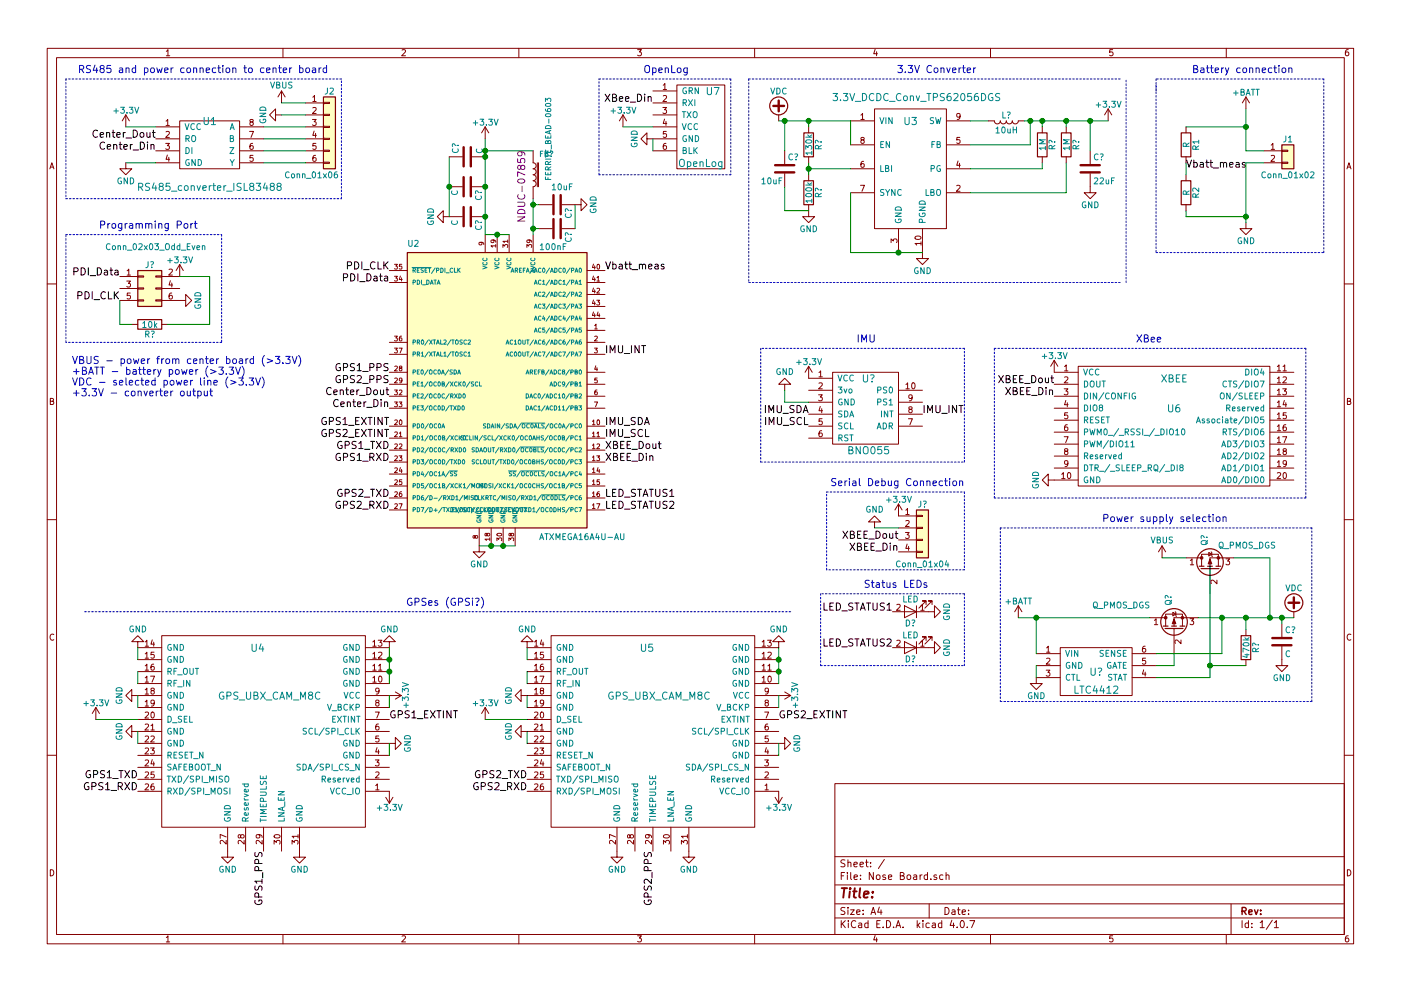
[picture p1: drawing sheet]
<svg xmlns="http://www.w3.org/2000/svg" width="297mm" height="210mm" viewBox="0 0 297 210" stroke-linecap="round" stroke-linejoin="round" font-family="sans-serif">
<g fill="none" stroke="#840000" stroke-width=".21">
<path d="M10 10.3h277v189.9h-277zM12 12.2h273v186.1h-273zM35.3 10.9l.3-.4v1.3M35.3 11.8h.7M59.7 19.3v2.5M59.7 19.3l-.8 1.3M59.7 19.3l.8 1.3M60 10.3v1.9M85.2 10.6l.5-.1 .3 .4-.8 .9h.8M110 10.3v1.9M135.2 10.5h.8l-.4 .5 .3 .1 .1 .2-.1 .4-.2 .1-.5-.1M138.4 19.3h5.1"/>
<path d="M140.6 18.1l.4-.4v1.3M140.6 19h.7M143.5 18h10.2v17.8h-10.2zM160 10.3v1.9M185.5 10.5l-.3 .9h.8M185.9 11v.8M210 10.3v1.9M235.9 10.5h-.6v.6h.6l.1 .5-.3 .2-.4-.1M260 10.3v1.9M285.9 10.5l-.4 .1-.2 .2-.1 .8 .3 .2 .4-.1 .1-.4-.1-.2-.4-.1-.3 .3M10.6 35.8l.4-1.3 .4 1.3M10.7 35.5h.6"/>
<path d="M26.7 34.5v1.3h1.2l-1.2 1.3-1.3-1.3h1.3M26.7 24.4l-.8 1.2M26.7 24.4v2.5M26.7 24.4l.7 1.2M33 26.9h5.1M33 29.5h5.1M33 32h5.1M33 34.5h5.1M35.1 30.4h.8l-.4 .5 .4 .1v.6l-.2 .1-.6-.1M35.2 25.7l.4-.4v1.3M35.2 28l.5-.1 .2 .3-.8 1h.8M35.2 26.6h.7"/>
<path d="M35.5 32.9l-.3 .9h.8M35.8 33.4v.8M38.1 25.6h12.7v10.2h-12.7zM50.8 26.9h5.1M50.8 29.5h5.1M50.8 32h5.1M50.8 34.5h5.1M52.9 27.9h.8l-.5 1.3M53.2 25.9l-.2-.3v-.2h.6v.3l-.5 .2-.1 .2v.4l.2 .1h.3l.2-.2-.1-.4-.1-.1M53.6 30.4l-.4 .1-.2 .2v.7l.2 .3 .4-.1v-.6l-.4-.1-.2 .2M53.6 33h-.6v.5h.6v.6l-.1 .1-.5-.1M58.4 24.4v-1.3l-1.3 1.3 1.3 1.2v-1.2h1.3"/>
<path d="M64.8 26.9h3.8M64.8 29.5h3.8M64.8 32h3.8M64.8 34.5h3.8M64.8 21.8h3.8M64.8 24.4h3.8M66.2 25.3h.8l-.4 .5 .4 .1v.6l-.2 .1-.6-.1M66.3 20.6l.4-.3v1.2M66.3 22.9l.5-.1 .2 .4-.8 .9h.8M66.3 21.5h.7M66.6 27.8l-.3 .9h.8M66.9 33h-.4l-.1 .3-.1 .7 .2 .2 .5-.1-.1-.6-.4-.1-.2 .3"/>
<path d="M66.9 28.3v.9M67 30.4h-.6l-.1 .6h.7v.6l-.2 .1-.5-.1M68.6 34.4h1.2v.3h-1.2zM68.6 31.9h1.2v.2h-1.2zM68.6 29.3h1.2v.3h-1.2zM68.6 26.8h1.2v.2h-1.2zM68.6 24.3h1.2v.2h-1.2zM68.6 21.7h1.2v.3h-1.2zM95.2 39.6h2.8M95.2 33.3h2.8M100.1 39.6h2.8M100.1 33.3h2.8"/>
<path d="M102.9 26.9v2.6M102.9 26.9l-.8 1.3M102.9 26.9l.7 1.3M113 32l.1 2.5a.64 .64 0 0 1 .6 .7 .64 .64 0 0 1-.7 .6h.1a.64 .64 0 0 1 .6 .7 .64 .64 0 0 1-.7 .6h.1a.64 .64 0 0 1 .6 .6 .64 .64 0 0 1-.7 .6h.1a.64 .64 0 0 1 .6 .7 .64 .64 0 0 1-.7 .6v2.6M113.9 34.5v5.1M114.2 34.5v5.1M132.1 24.4l-.8 1.2M132.1 24.4v2.5M132.1 24.4l.7 1.2M137.2 29.5v-1.3l-1.3 1.3 1.3 1.2v-1.2h6.3M138.4 26.9h5.1M138.4 32h5.1"/>
<path d="M138.4 21.8h5.1M138.4 24.4h5.1M140.5 22.8h.8l-.4 .5 .4 .1v.5l-.2 .2-.6-.2M140.6 20.4l.5-.1 .2 .3-.8 .9h.8M140.9 25.3l-.3 .9h.8M141.2 30.4l-.4 .1-.1 .2-.1 .7 .2 .3 .5-.1-.1-.6-.4-.1-.2 .2M141.2 25.7v.9M141.3 27.9h-.6l-.1 .6h.7v.5l-.2 .2-.5-.2M165.1 24.4v1.2M166.4 32v2.8M166.4 36.8v2.8M171.4 26.9v1.3"/>
<path d="M171.4 33.3v1.2M171.4 37.1v1.2M180.3 25.6h5.1M180.3 35.8h5.1M180.3 30.7h5.1M182.4 39.3h.9l-.5 1.3M182.5 24.4l.4-.3v1.2M182.5 25.3h.7M182.8 29.7l-.3-.2 .1-.2h.6v.3l-.6 .1-.1 .2 .1 .4 .2 .1h.2l.2-.2v-.4l-.2-.1M183.1 34.2l-.3 .1-.2 .2-.1 .7 .3 .3 .4-.1-.1-.6-.3-.1-.3 .2M185.4 23.1h15.3v25.4h-15.3zM200.7 25.6h5"/>
<path d="M200.7 35.8h5M200.7 30.7h5M202.8 39.4l.5-.1 .3 .4-.8 .9h.8M203.1 34.2l-.3 .9h.8M203.4 34.6v.9M203.5 29.2h-.6l-.1 .5h.7v.6l-.2 .1-.5-.1M203.6 24.6l-.3 .3-.4-.1v-.6l.4-.1 .3 .2-.1 .7-.3 .3h-.3M209.5 25.6l1.3 .1a.64 .64 0 0 0 .7 .6 .64 .64 0 0 0 .6-.7v.1a.64 .64 0 0 0 .6 .6 .64 .64 0 0 0 .7-.7v.1a.64 .64 0 0 0 .6 .6 .64 .64 0 0 0 .6-.7v.1a.64 .64 0 0 0 .7 .6 .64 .64 0 0 0 .6-.7h1.3M221 26.9v1.3M221 33.3v1.2M226.1 26.9v1.3M226.1 33.3v1.2"/>
<path d="M231.1 36.8v4.1h1.3l-1.3 1.3-1.2-1.3h1.2M231.1 32v2.8M234.9 23.1l-.7 1.3M234.9 23.1v2.5M234.9 23.1l.8 1.3M251.5 26.9v1.3M251.5 33.3v1.2M251.5 37.1v1.2M264.2 20.6l-.8 1.2M264.2 20.6v2.5M264.2 20.6l.7 1.2M268 32h3.8"/>
<path d="M268 34.5h3.8M269.5 30.8l.4-.4v1.3M269.5 33.1l.5-.1 .2 .3-.8 .9h.8M269.5 31.7h.7M271.8 34.4h1.2v.3h-1.2zM271.8 31.9h1.2v.2h-1.2zM285.6 35.8l.4-1.3 .4 1.3M285.7 35.5h.6M25.4 58.7h3.8M26.9 59.6h.8l-.5 .5 .4 .1v.6l-.2 .1-.5-.1M26.9 57.4l.4-.3v1.3M26.9 58.4h.8"/>
<path d="M29.2 58.5h1.3v.3h-1.3zM33 58.5h1.3v.3h-1.3zM35.8 57.2l.5-.1 .3 .3-.8 1h.8M36.1 59.6l-.3 .9h.8M38.1 56.1v2.6h-3.8M38.1 56.1l-.8 1.3M38.1 56.1l.8 1.3M82.5 57.4h3.9M82.5 59.9h3.9M83.6 58.6h.7l-.4 .4 .3 .1v.4h-.6M83.6 56.1h.7l-.4 .4 .3 .1v.4h-.6M84.9 58.6l-.2 .7h.6"/>
<path d="M85.1 58.9v.7M85.2 56.1h-.5v.5l.4-.1 .1 .5h-.5M94 46v-1.3l-1.3 1.3 1.3 1.2v-1.2h4M100.1 46h2.8M102 51.4l.2 .2-.1 .3h-.5l-.1-.3 .3-.2h.5l.3 .5M102.9 49.8v3.8M104.5 50.9l.2 .2v.3h-.6v-.3l.2-.2h.6l.2 .5M105.1 52.2h-1l.3 .2M105.1 51.9v.5M105.4 49.8v3.8M106.6 52.5v-.6l.4 .3 .1-.3h.4v.6M107.6 51.2h-1l.3 .3"/>
<path d="M107.6 50.9v.6M107.9 49.8v3.8M111.7 52.5v-.6l.4 .3 .1-.3h.4v.6M112.1 50.9l.2 .2v.3h-.5l-.1-.3 .2-.2h.6l.2 .5M113 49.8v3.8M114.3 43.4h2.8M114.3 48.5h2.8M119.1 43.4h4.1v-1.2l1.3 1.2-1.3 1.3v-1.3M119.1 48.5h2.8M124.5 57.4h3.8M124.5 59.9h3.8M125.8 56l-.2 .8h.6"/>
<path d="M125.8 58.6l-.2 .7h.6M126.1 56.4v.7M126.1 58.9v.7M126.6 58.9l.2-.3v1M126.6 59.6h.5M126.6 56.2l.2-.1a.49 .49 0 0 1 .4 .5 .49 .49 0 0 1-.5 .4l-.1-.3zM171.4 43.4v2.6h1.3l-1.3 1.2-1.2-1.2h1.2M180.3 40.9h5.1M188.9 51.5v-.8l.5 .4 .1-.4h.6l.1 .2-.1 .6M190.5 48.5v5.1M194.1 50.3a.76 .76 0 0 1 1.2 .2 .74 .74 0 0 1-1.3-.1zM195.3 51.7h-1.3l.4 .3"/>
<path d="M195.3 51.3v.7M195.6 48.5v6.4h1.2l-1.2 1.2-1.3-1.2h1.3M200.7 40.9h5M251.5 43.4v1.3M264.2 47.2v1.3h1.2l-1.2 1.3-1.3-1.3h1.3M10 60.2h2M25.4 61.2h3.8M25.4 63.7h3.8M27.6 62.2h-.6l-.1 .6h.7v.5l-.2 .1-.5-.1M27.9 68.8h1.3M29.2 63.6h1.3v.3h-1.3zM29.2 61.1h1.3v.2h-1.3z"/>
<path d="M33 63.6h1.3v.3h-1.3zM33 61.1h1.3v.2h-1.3zM34.3 63.7h5.1v-1.2l1.2 1.2-1.2 1.3v-1.3M34.3 61.2h3.8M34.3 68.8h1.3M36.4 62.2h-.3l-.2 .3-.1 .7 .3 .2 .4-.1-.1-.6h-.3l-.3 .2M36.4 60v.9M82.5 72.6h3.9M82.5 75.2h3.9M82.5 79h3.9M83.6 71.3h.7l-.4 .4 .3 .1v.4h-.6M83.6 73.9h.7l-.4 .3 .3 .1v.5h-.6"/>
<path d="M83.7 77.8l.4-.1 .2 .3-.7 .7h.7M84.6 73.9h.7l-.5 1M84.8 78.1l-.1-.2v-.2h.4l.1 .3-.5 .3 .1 .4 .4-.1v-.4l-.2-.1M85.1 71.3l-.3 .1-.1 .7 .1 .2 .4-.1-.1-.5h-.3l-.1 .2M124.5 70.1h3.8M124.5 72.6h3.8M124.5 75.2h3.8M124.5 79h3.8M124.5 62.5h3.8M124.5 65h3.8M124.5 67.6h3.8M125.8 61.1l-.2 .7h.6"/>
<path d="M125.8 63.6l-.2 .8h.6M125.8 66.2l-.2 .7h.6M126 73.9h.6l-.3 .3 .3 .1v.5h-.6M126.1 69.1l.3-.3v1M126.1 71.4l.4-.1 .1 .3-.6 .7h.6M126.1 69.8h.5M126.1 61.5v.7M126.1 64v.7M126.1 66.6v.7M126.3 77.6l-.2 .8h.6M126.5 63.7h.6l-.3 .4 .3 .1v.4h-.6M126.6 61.3l.3-.1 .2 .3-.6 .7h.6"/>
<path d="M126.6 78v.7M126.8 66.2l-.2 .7h.6M127.1 66.6v.7M171.4 77.7v2.6h5.1M171.4 77.7l-.7 1.3M171.4 77.7l.8 1.3M173.6 79l.4-.3v1.3M173.6 80h.7M176.5 79h14v15.2h-14zM223.5 76.4v2.6h5.1M223.5 76.4l-.7 1.3M223.5 76.4l.8 1.3"/>
<path d="M225.7 77.8l.4-.4v1.3M225.7 78.7h.7M228.6 77.7h40.6v25.4h-40.6zM269.2 79h5.1M270.8 77.8l.4-.4v1.3M270.8 78.7h.7M272 77.8l.4-.4v1.3M272 78.7h.7M285 60.2h2M10.7 85.1h.5l.1-.5-.6-.1v1.3h.5l.2-.4-.3-.3M82.5 81.5h3.9M82.5 84.1h3.9"/>
<path d="M82.5 86.6h3.9M82.5 90.4h3.9M82.5 93h3.9M82.5 95.5h3.9M82.5 98h3.9M83.6 82.7h.7l-.4 .4 .3 .1v.5h-.6M83.6 85.3h.7l-.4 .4 .3 .1v.4h-.6M83.7 89.2l.4-.1 .2 .3-.7 .7h.7M83.7 91.7l.4-.1 .2 .3-.7 .8h.7M83.7 94.3l.4-.1 .2 .3-.7 .7h.7M83.7 96.8l.4-.1 .2 .3-.7 .7h.7M83.7 99.4l.4-.1 .2 .3-.7 .7h.7"/>
<path d="M83.7 80.3l.4-.1 .2 .3-.7 .7h.7M84.6 96.7h.6l-.3 .4 .3 .1v.4h-.6M84.6 85.3h.6l-.3 .4 .3 .1v.4h-.6M84.7 91.9l.2-.3v1.1M84.7 94.3l.3-.1 .2 .3-.6 .7h.6M84.7 82.8l.3-.1 .2 .4-.6 .7h.6M84.7 92.7h.5M84.7 89.2l.2-.1a.49 .49 0 0 1 .3 .5 .49 .49 0 0 1-.4 .5l-.1-.4zM84.9 99.2l-.2 .7h.6M85.1 99.6v.7M85.2 80.6l-.2 .2h-.3v-.5l.3-.1 .2 .2v.6l-.5 .2M124.5 81.5h3.8"/>
<path d="M124.5 84.1h3.8M124.5 86.6h3.8M124.5 90.4h3.8M124.5 93h3.8M124.5 95.5h3.8M124.5 98h3.8M125.6 89.4l.3-.3v1M125.6 91.9l.3-.3v1.1M125.6 94.5l.3-.3v1M125.6 97l.3-.3v1M125.6 99.6l.3-.3v1M125.6 90.1h.6"/>
<path d="M125.6 92.7h.6M125.6 95.2h.6M125.6 97.7h.6M126 85.3h.7l-.4 1M126.5 96.7h.6l-.3 .4 .3 .1v.4h-.6M126.6 82.7l-.4 .1-.1 .8 .2 .2 .3-.1v-.5l-.3-.1-.2 .2M126.6 91.9l.2-.3v1.1M126.6 94.3l.3-.1 .2 .3-.6 .7h.6M126.6 92.7h.5M126.6 80.2h-.5v.5l.5-.1v.5h-.5M126.6 89.2l.2-.1a.49 .49 0 0 1 .4 .5 .49 .49 0 0 1-.5 .5l-.1-.4zM126.8 99.2l-.2 .7h.6"/>
<path d="M127.1 99.6v.7M166.4 81.5h1.2l-1.2-1.2-1.3 1.2h1.3v1.3M171.4 90.4h5.1M171.4 93h5.1M171.4 82.8h5.1M171.4 85.3h5.1M171.4 87.9h5.1M173.6 83.8h.7l-.4 .4 .4 .1v.6l-.2 .1-.5-.1M173.6 81.3l.5-.1 .2 .4-.7 .9h.7M173.9 86.2l-.3 .9h.8M174.2 91.4h-.3l-.2 .3-.1 .7 .3 .3 .4-.2-.1-.6h-.3l-.3 .2M174.2 86.7v.9"/>
<path d="M174.3 88.8h-.6l-.1 .6h.7v.6l-.2 .1-.5-.1M190.5 90.4h5.1M190.5 82.8h5.1M190.5 85.3h5.1M190.5 87.9h5.1M192.1 81.6l.3-.4v1.3M192.1 82.5h.7M192.6 88.8h.8l-.5 1.3M192.9 86.8l-.2-.2v-.2h.6v.3l-.5 .2-.1 .2v.3l.2 .2h.3l.2-.3-.1-.3-.1-.2M193.4 84.3l-.2 .3-.4-.1-.1-.6 .5-.1 .2 .2-.1 .7-.3 .3h-.2M193.4 81.3l.2-.1a.67 .67 0 0 1 .4 .7 .67 .67 0 0 1-.4 .6l-.3-.5zM223.5 81.5h5.1"/>
<path d="M223.5 84.1h5.1M223.5 86.6h5.1M223.5 89.1h5.1M223.5 91.7h5.1M223.5 94.2h5.1M223.5 96.8h5.1M223.5 99.3h5.1M225.6 82.5h.8l-.4 .5 .4 .1v.5l-.2 .2-.6-.2M225.6 92.7h.9l-.6 1.2M225.7 80.1l.5-.1 .2 .3-.8 .9h.8M225.9 95.7l-.2-.2 .1-.2h.6v.3l-.6 .2-.1 .2 .1 .3 .1 .2h.3l.2-.3v-.3l-.2-.2M226 85l-.3 .9h.8"/>
<path d="M226.3 90.1l-.4 .1-.1 .2-.1 .7 .2 .3 .5-.1-.1-.7h-.4l-.2 .2M226.3 85.4v.9M226.4 87.6h-.6l-.1 .6h.7v.5l-.2 .1-.5-.1M226.4 98.3l-.2 .2-.4-.1v-.6l.4-.1 .2 .3v.7l-.3 .3h-.3M269.2 81.5h5.1M269.2 84.1h5.1M269.2 86.6h5.1M269.2 89.1h5.1M269.2 91.7h5.1M269.2 94.2h5.1M269.2 96.8h5.1M269.2 99.3h5.1"/>
<path d="M270.8 80.3l.4-.3v1.2M270.8 82.8l.4-.3v1.3M270.8 85.4l.4-.4v1.3M270.8 87.9l.4-.3v1.2M270.8 90.5l.4-.4v1.3M270.8 93l.4-.3v1.2M270.8 95.5l.4-.3v1.3M270.8 98.1l.4-.4v1.3M270.8 81.2h.7M270.8 83.8h.7M270.8 86.3h.7M270.8 88.8h.7"/>
<path d="M270.8 91.4h.7M270.8 93.9h.7M270.8 96.5h.7M270.8 99h.7M272 82.5h.7l-.4 .5 .4 .1v.5l-.2 .2-.5-.2M272 92.7h.8l-.5 1.2M272 80.1l.5-.1 .2 .3-.7 .9h.7M272.3 95.7l-.3-.2 .1-.3 .6 .1v.3l-.6 .2-.1 .2 .1 .3 .2 .2h.2l.2-.3v-.3l-.2-.2M272.3 85l-.3 .9h.8M272.6 90.1l-.3 .1-.2 .2-.1 .7 .3 .3 .4-.1-.1-.7h-.3l-.3 .2M272.6 85.4v.9M272.7 87.6h-.6l-.1 .6h.7v.5l-.2 .1-.5-.1"/>
<path d="M272.7 98.3l-.2 .2-.4-.1v-.6l.4-.1 .2 .3v.7l-.3 .3h-.3M285.7 85.1h.5l.1-.5-.6-.1v1.3h.5l.2-.4-.3-.3M10 110.3h2M82.5 100.6h3.9M82.5 103.1h3.9M82.5 105.7h3.9M82.5 108.2h3.9M83.7 101.9l.4-.1 .2 .3-.7 .7h.7M83.7 104.4l.4-.1 .2 .3-.7 .8h.7M83.7 107l.4-.1 .2 .3-.7 .7h.7M84.6 106.9h.7l-.5 1M85.1 104.3l-.3 .1-.1 .8 .1 .2 .4-.1-.1-.5-.3-.1-.1 .2"/>
<path d="M85.2 101.8h-.5v.5l.4-.1 .1 .5h-.5M100.7 113.8l.2-.2 .4 .2-.1 .3-.3 .1-.3-.5h-.3v.4l.2 .1 .2-.2M101.6 112v5.1h1.3l-1.3 1.3-1.3-1.3h1.3M103.3 113.3l.2-.1 .3 .1v.3l-.3 .1-.4-.5h-.2v.4l.2 .1 .2-.2M103.8 114.4h-1l.3 .3M103.8 114.1v.6M104.1 112v3.8M105.4 114.7v-.6l.3 .3 .1-.3h.5v.6M105.4 113.3a.62 .62 0 0 1 1 .2 .59 .59 0 0 1-1-.1zM106.7 112v3.8M107.9 114.7v-.6l.4 .3 .1-.3h.4v.6M108.3 113.3l.2-.1 .4 .1v.3l-.4 .1-.3-.5h-.3v.4l.3 .1 .1-.2"/>
<path d="M109.2 112v3.8M124.5 100.6h3.8M124.5 103.1h3.8M124.5 105.7h3.8M124.5 108.2h3.8M125.6 102.1l.3-.3v1M125.6 104.6l.3-.3v1.1M125.6 107.2l.3-.3v1M125.6 100.3h.6M125.6 102.8h.6M125.6 105.4h.6M125.6 107.9h.6"/>
<path d="M126.5 106.9h.7l-.5 1M127.1 104.3l-.4 .1-.1 .8 .1 .2 .4-.1v-.5l-.4-.1-.1 .2M127.1 101.8h-.5v.5l.5-.1v.5h-.5M185.4 110.7h1.3l-1.3-1.2-1.3 1.2h1.3v1.3M190.5 106.9v2.6h3.8M190.5 112h3.8M190.5 114.5h3.8M190.5 117.1h3.8M190.5 106.9l-.8 1.3M190.5 106.9l.8 1.3M192 113h.8l-.5 .5 .4 .1v.5l-.2 .1-.5-.1M192 108.2l.4-.3v1.3"/>
<path d="M192 110.5l.5-.1 .3 .4-.8 .9h.8M192 109.2h.8M192.3 115.4l-.3 1h.8M192.6 115.9v.9M194.3 117h1.3v.2h-1.3zM194.3 114.4h1.3v.3h-1.3zM194.3 111.9h1.3v.2h-1.3zM194.3 109.3h1.3v.3h-1.3zM222.2 101.8v-1.2l-1.2 1.2 1.2 1.3v-1.3h6.4M225.1 100.6l.4-.3v1.2M225.1 101.5h.7M226.4 100.4l.2-.1a.67 .67 0 0 1 .4 .6 .67 .67 0 0 1-.4 .6l-.3-.4z"/>
<path d="M246.4 115.8l-.8 1.3M246.4 115.8v2.6M246.4 115.8l.7 1.3M251.5 118.4h3.3M252.4 118.9l.3-.3v1.2M252.4 119.8h.7M254.8 118.4v-.8h3.5v2.5M254.8 118.4v1.7M256.3 117.2l.6 .4-.6 .4zM256.8 117.1l.2 1M259.9 118.6h.8l-.4 .4 .4 .1v.6l-.2 .1-.6-.1M261.6 118.4h-5.1v1.7"/>
<path d="M269.2 101.8h5.1M270.8 100.4l.5-.1 .2 .3-.8 .9h.8M272.1 100.4l.2-.1a.67 .67 0 0 1 .5 .6 .67 .67 0 0 1-.5 .6l-.3-.4zM285 110.3h2M11.4 134.6a.58 .58 0 0 0-.8 .6 .58 .58 0 0 0 .8 .5M29.2 136.1h1.3l-1.3-1.2-1.3 1.2h1.3v1.3h5.1M29.2 139.9h5.1M30.8 136.2l.3-.4v1.3M30.8 138.7l.3-.3v1.2M30.8 139.6h.7M30.8 137.1h.7M32.3 135.8l-.3 .9h.8"/>
<path d="M32.6 136.2v.9M32.7 138.4h-.6l-.1 .6h.7v.5l-.2 .1-.5-.1M34.3 134.9h43.2v40.6h-43.2zM77.5 139.9h5M79 138.7l.4-.3v1.2M79 136.2l.4-.4v1.3M79 139.6h.8M79 137.1h.8M80.2 135.8h.8l-.5 .5 .4 .1v.6l-.2 .1-.5-.1M80.3 138.5l.4-.1 .3 .3-.8 .9h.8M82.5 136.1h1.3l-1.3-1.2-1.2 1.2h1.2v1.3h-5M111.8 136.1h1.2l-1.2-1.2-1.3 1.2h1.3v1.3h5"/>
<path d="M111.8 139.9h5M113.3 136.2l.4-.4v1.3M113.3 138.7l.4-.3v1.2M113.3 139.6h.7M113.3 137.1h.7M114.8 135.8l-.2 .9h.7M115.1 136.2v.9M115.2 138.4h-.6v.6h.6v.5l-.2 .1-.4-.1M116.8 134.9h43.2v40.6h-43.2zM160 139.9h5.1M161.6 138.7l.4-.3v1.2M161.6 136.2l.4-.4v1.3"/>
<path d="M161.6 139.6h.7M161.6 137.1h.7M162.7 135.8h.8l-.4 .5 .4 .1v.6l-.2 .1-.6-.1M162.8 138.5l.5-.1 .2 .3-.8 .9h.8M165.1 136.1h1.3l-1.3-1.2-1.3 1.2h1.3v1.3h-5.1M189.2 129.8h8.9v-1.3l1.3 1.3-1.3 1.3v-1.3M189.2 137.4h8.9v-1.3l1.3 1.3-1.3 1.3v-1.3M190.1 135.9l.5-.1 .3 .4-.8 .9h.8M190.1 128.3l.5-.1 .3 .4-.8 .9h.8M191.8 136.1l2.5 1.3-2.5 1.3zM191.8 128.5l2.5 1.3-2.5 1.3zM194.3 128.5v2.6"/>
<path d="M194.3 136.1v2.6M195.2 136.2l.4-.4v1.3M195.2 128.6l.4-.4v1.3M195.2 137.1h.7M195.2 129.5h.7M196.3 135.9v-.8h-.7h.7l-1.5 1.5M196.3 128.3v-.8h-.7h.7l-1.5 1.5M197.6 135.9v-.8h-.8h.8l-1.5 1.5M197.6 128.3v-.8h-.8h.8l-1.5 1.5M215.9 128.5l-.8 1.3M215.9 128.5v2.6M215.9 128.5l.8 1.3"/>
<path d="M219.7 138.7h5.1M221.9 137.5l.3-.4v1.3M221.9 139.7l.5-.1 .2 .4-.8 .9h.8M221.9 138.4h.7M224.8 137.4h15.2v10.2h-15.2zM240 138.7h5.1M242.8 137.1l-.4 .1-.1 .2-.1 .7 .2 .3 .5-.2-.1-.6h-.4l-.2 .2M242.9 139.6h-.6l-.1 .6h.7v.6l-.2 .1-.5-.1M243.8 131.1h3.3M244.8 131.6l.3-.3v1.2M244.8 132.5h.7M247.1 131.1v-.8h3.6v2.5"/>
<path d="M247.1 131.1v1.7M248.7 129.9l.6 .4-.6 .4zM248.9 133.3v5.4M249.2 129.8l.2 1M250.4 135.8v.8l-.9-.8-.4 .2 .1 .5M252.3 131.3h.8l-.4 .4 .3 .1v.6l-.1 .1-.6-.1M254 131.1h-5.1v1.7M256.5 120.6v5.4M258 123.1v.8l-.9-.8-.4 .2 .1 .5M264.2 133.6v1.3M264.2 139.9v1.3M271.8 137.2v4h1.2l-1.2 1.3-1.3-1.3h1.3"/>
<path d="M271.8 132.3v2.8M274.3 129.8v1.3M286.4 134.6a.58 .58 0 0 0-.8 .6 .58 .58 0 0 0 .8 .5M20.3 150.1l-.7 1.3M20.3 150.1v2.5M20.3 150.1l.8 1.3M27.9 147.6v-1.3l-1.2 1.3 1.2 1.2v-1.2h6.4M27.9 155.2v-1.3l-1.2 1.3 1.2 1.3v-1.3h6.4M29.2 157.7h5.1M29.2 152.6h5.1M29.2 150.1h5.1M29.2 145h5.1"/>
<path d="M29.2 142.5h5.1M30.8 151.2l.5-.1 .2 .3-.8 .9h.8M30.8 153.7l.5-.1 .2 .4-.8 .9h.8M30.8 156.3l.5-.1 .2 .3-.8 .9h.8M30.8 158.8l.5-.1 .2 .3-.8 1h.8M30.8 141.3l.3-.4v1.3M30.8 143.8l.3-.3v1.2M30.8 146.3l.3-.3v1.3M30.8 148.9l.3-.4v1.3M30.8 144.7h.7M30.8 142.2h.7M30.8 147.3h.7"/>
<path d="M30.8 149.8h.7M31.9 158.7h.8l-.4 .5 .4 .1v.5l-.2 .2-.6-.2M31.9 143.5h.9l-.6 1.2M32 154l.4-.4v1.3M32 156.3l.5-.1 .2 .3-.8 .9h.8M32 154.9h.7M32.1 151.2l.2-.1a.67 .67 0 0 1 .4 .6 .67 .67 0 0 1-.4 .6l-.3-.4zM32.2 146.5l-.2-.2 .1-.3 .6 .1v.3l-.6 .2-.1 .2 .1 .3 .1 .2h.3l.2-.3v-.3l-.2-.2M32.6 140.9l-.4 .1-.1 .2-.1 .7 .2 .3 .5-.1-.1-.7h-.4l-.2 .2M32.7 149.1l-.2 .2-.4-.1v-.6l.4-.1 .2 .3v.7l-.3 .3h-.3M77.5 157.7h6.3v-1.2l1.3 1.2-1.3 1.3v-1.3M77.5 155.2h5"/>
<path d="M77.5 152.6h5M77.5 150.1h5M77.5 147.6h7.6M77.5 145h5M77.5 142.5h5M79 143.8l.4-.3v1.2M79 141.3l.4-.4v1.3M79 144.7h.8M79 142.2h.8M79.6 151.1h.8l-.5 1.2M79.9 149.1l-.2-.3 .1-.2h.5v.3l-.5 .2-.1 .2v.4l.2 .1h.2l.3-.3-.1-.3-.2-.1M79.9 158.6l-.2 .9h.7"/>
<path d="M80.2 153.6l-.3 .1-.2 .2v.7l.2 .3 .4-.1-.1-.7h-.3l-.2 .2M80.2 159.1v.9M80.3 141.3l.3-.4v1.3M80.3 142.2h.7M80.3 156.2h-.6v.5h.6v.6l-.2 .1-.4-.1M80.4 146.5l-.3 .3-.3-.1-.1-.6 .4-.1 .3 .2-.1 .8-.3 .3h-.2M80.4 143.6l.1-.1a.67 .67 0 0 1 .5 .6 .67 .67 0 0 1-.5 .6l-.2-.5zM83.8 146.8l1.3 .8M85.1 147.6l-1.3 .7M102.9 150.1v2.5M102.9 150.1l-.8 1.3M102.9 150.1l.7 1.3"/>
<path d="M110.5 147.6v-1.3l-1.3 1.3 1.3 1.2v-1.2h6.3M110.5 155.2v-1.3l-1.3 1.3 1.3 1.3v-1.3h6.3M111.8 157.7h5M111.8 152.6h5M111.8 150.1h5M111.8 145h5M111.8 142.5h5M113.3 151.2l.5-.1 .2 .3-.7 .9h.7M113.3 153.7l.5-.1 .2 .4-.7 .9h.7M113.3 156.3l.5-.1 .2 .3-.7 .9h.7M113.3 158.8l.5-.1 .2 .3-.7 1h.7M113.3 141.3l.4-.4v1.3"/>
<path d="M113.3 143.8l.4-.3v1.2M113.3 146.3l.4-.3v1.3M113.3 148.9l.4-.4v1.3M113.3 144.7h.7M113.3 142.2h.7M113.3 147.3h.7M113.3 149.8h.7M114.5 158.7h.8l-.5 .5 .4 .1v.5l-.2 .2-.5-.2M114.5 143.5h.8l-.5 1.2M114.6 154l.3-.4v1.3M114.6 156.3l.4-.1 .3 .3-.8 .9h.8M114.6 154.9h.7"/>
<path d="M114.7 151.2l.1-.1a.67 .67 0 0 1 .5 .6 .67 .67 0 0 1-.5 .6l-.2-.4zM114.8 146.5l-.2-.2v-.2h.6v.3l-.5 .2-.1 .2v.3l.2 .2h.2l.3-.3-.1-.3-.2-.2M115.1 140.9l-.3 .1-.2 .2v.7l.2 .3 .4-.1-.1-.7h-.3l-.2 .2M115.3 149.1l-.3 .2-.3-.1-.1-.6 .4-.1 .3 .3-.1 .7-.3 .3h-.2M160 157.7h6.4v-1.2l1.2 1.2-1.2 1.3v-1.3M160 155.2h5.1M160 152.6h5.1M160 150.1h5.1M160 147.6h7.6M160 145h5.1M160 142.5h5.1M161.6 143.8l.4-.3v1.2"/>
<path d="M161.6 141.3l.4-.4v1.3M161.6 144.7h.7M161.6 142.2h.7M162.1 151.1h.9l-.6 1.2M162.4 149.1l-.2-.3 .1-.2h.6v.3l-.6 .2-.1 .2 .1 .4 .1 .1h.3l.2-.3v-.3l-.2-.1M162.5 158.6l-.3 .9h.8M162.8 153.6l-.4 .1-.1 .2-.1 .7 .2 .3 .5-.1-.1-.7h-.4l-.2 .2M162.8 159.1v.9M162.8 141.3l.4-.4v1.3M162.8 142.2h.7M162.9 156.2h-.6l-.1 .5h.7v.6l-.2 .1-.5-.1M162.9 146.5l-.2 .3-.4-.1v-.6l.4-.1 .2 .2v.8l-.3 .3h-.3"/>
<path d="M162.9 143.6l.2-.1a.67 .67 0 0 1 .4 .6 .67 .67 0 0 1-.4 .6l-.3-.5zM166.4 146.8l1.2 .8M167.6 147.6l-1.2 .7M219.7 141.2h5.1M221.8 142.2h.8l-.4 .5 .4 .1v.5l-.2 .2-.6-.2M224.8 143.8h-5.1v1.2h1.3l-1.3 1.3-1.3-1.3h1.3M240 141.2h5.1M240 143.8h5.1M242.5 142.1l-.3 .9h.8M242.8 142.6v.9M10 160.2h2M29.2 167.9h5.1"/>
<path d="M29.2 165.3h5.1M29.2 162.8h5.1M29.2 160.3h5.1M30.8 161.3l.5-.1 .2 .4-.8 .9h.8M30.8 163.9l.5-.1 .2 .3-.8 .9h.8M30.8 166.4l.5-.1 .2 .4-.8 .9h.8M32.3 161.2l-.3 .9h.8M32.6 166.3l-.4 .1-.1 .2-.1 .7 .2 .3 .5-.1-.1-.7h-.4l-.2 .2M32.6 161.6v.9M32.7 163.8h-.6l-.1 .6h.7v.5l-.2 .1-.5-.1M48 178.3v.8l-1-.8-.3 .2 .1 .5M48 177.6l-1.3-.6v.9"/>
<path d="M48.3 175.5v6.4h1.2l-1.2 1.2-1.3-1.2h1.3M51 177.3l.3-.2h.3l.2 .2-.1 .4-.4 .1-.2-.1-.2-.6h-.3v.6l.2 .1 .2-.2M51.8 178.3v.8l-.9-.8-.4 .2 .1 .5M52.1 175.5v5.1M54.8 177.1l.3 .2-.1 .4h-.6l-.1-.4 .2-.2h.8l.3 .3v.3M55.6 178.3v.8l-.9-.8-.4 .2 .1 .5M55.9 175.5v5.1M58.1 179.1v-.8l.5 .4 .1-.3h.6l.1 .1-.1 .6M58.2 177.3a.76 .76 0 0 1 1.2 .2 .74 .74 0 0 1-1.3-.1zM59.7 175.5v5.1M61.9 179.1v-.8l.5 .4 .1-.3h.6l.1 .1-.1 .6M63.2 177.4h-1.3l.4 .4"/>
<path d="M63.2 177.1v.7M63.5 175.5v6.4h1.3l-1.3 1.2-1.3-1.2h1.3M77.5 167.9h5v2.5M77.5 165.3h5M77.5 162.8h5M77.5 160.3h5M79.6 161.2h.8l-.5 .5 .4 .1v.6l-.2 .1-.5-.1M79.7 166.7l.3-.4v1.3M79.7 163.9l.4-.1 .3 .3-.8 .9h.8M79.7 167.6h.7M81.8 169.2l.7 1.2M83.3 169.2l-.8 1.2"/>
<path d="M111.8 167.9h5M111.8 165.3h5M111.8 162.8h5M111.8 160.3h5M113.3 161.3l.5-.1 .2 .4-.7 .9h.7M113.3 163.9l.5-.1 .2 .3-.7 .9h.7M113.3 166.4l.5-.1 .2 .4-.7 .9h.7M114.8 161.2l-.2 .9h.7M115.1 166.3l-.3 .1-.2 .2v.7l.2 .3 .4-.1-.1-.7h-.3l-.2 .2M115.1 161.6v.9M115.2 163.8h-.6v.6h.6v.5l-.2 .1-.4-.1M130.5 178.3v.8l-.9-.8-.4 .2 .1 .5"/>
<path d="M130.5 177.6l-1.3-.6v.9M130.8 175.5v6.4h1.3l-1.3 1.2-1.3-1.2h1.3M133.6 177.3l.2-.2h.4l.1 .2-.1 .4-.4 .1-.2-.1-.1-.6h-.4v.6l.2 .1 .3-.2M134.3 178.3v.8l-.9-.8-.4 .2 .1 .5M134.6 175.5v5.1M137.4 177.1l.2 .2v.4h-.6l-.1-.4 .2-.2h.7l.3 .3v.3M138.1 178.3v.8l-.9-.8-.3 .2 .1 .5M138.4 175.5v5.1M140.7 179.1v-.8l.4 .4 .1-.3h.6l.1 .1-.1 .6M140.7 177.3a.76 .76 0 0 1 1.2 .2 .74 .74 0 0 1-1.2-.1zM142.2 175.5v5.1M144.5 179.1v-.8l.5 .4 .1-.3h.5l.1 .1-.1 .6"/>
<path d="M145.7 177.4h-1.2l.3 .4M145.7 177.1v.7M146 175.5v6.4h1.3l-1.3 1.2-1.2-1.2h1.2M160 167.9h5.1v2.5M160 165.3h5.1M160 162.8h5.1M160 160.3h5.1M162.1 161.2h.8l-.4 .5 .4 .1v.6l-.2 .1-.6-.1M162.2 166.7l.4-.4v1.3M162.2 163.9l.5-.1 .2 .3-.8 .9h.8M162.2 167.6h.7M164.3 169.2l.8 1.2"/>
<path d="M165.9 169.2l-.8 1.2M177 166.3h108v32h-108zM285 160.2h2M10.7 184.5a.65 .65 0 0 1 .7 .7 .65 .65 0 0 1-.7 .6zM35.3 198.9l.3-.4v1.3M35.3 199.8h.7M60 198.3v1.9M85.2 198.6l.5-.1 .3 .4-.8 .9h.8M110 198.3v1.9M135.2 198.5h.8l-.4 .5 .3 .1 .1 .2-.1 .4-.2 .1-.5-.1M160 198.3v1.9M177 194.8h108"/>
<path d="M177 191.8h108M177 187.8h108M177 181.8h108M178.4 195.3v1.5M178.4 185.8h.5M178.6 196l.6 .8M179.1 185.1h-.7v1.5M179.1 192.6l-.5-.1-.3 .3 .1 .3 .7 .4v.4l-.2 .1-.6-.1M179.1 182.5l-.5-.1-.3 .3 .1 .3 .7 .4v.4l-.2 .1-.6-.1M179.2 195.3l-.8 .9M179.7 185.1v.2M179.7 185.6v1"/>
<path d="M179.8 192.5v.2M179.8 183.1l.2-.2 .4 .1v.9M179.8 182.4v1.5M179.8 193v1M179.9 195.3v.2M179.9 195.8v1M180.3 193h.8l-.8 1h.8M180.4 185.1v1.3l.2 .2M181.1 183.4l.7-.1-.1-.3-.4-.1-.2 .2v.7h.6M181.1 186.1l.7-.1-.1-.3-.4-.1-.2 .2 .1 .7h.5M181.4 195.5a.71 .71 0 0 0-1 .5 .71 .71 0 0 0 .8 .8l.2-.1M181.6 193.5l.7-.1v-.3l-.4-.1-.3 .2 .1 .7h.6"/>
<path d="M182.1 195.9h.6v.9M182.3 183.4l.8-.1-.1-.3-.4-.1-.3 .2 .1 .7h.6M182.4 186.5v.1M182.4 185.7v.1M182.7 196.2l-.7 .3 .2 .3 .5-.1M183 193.9v.1M183 193.1v.1M183.5 182.9h.6M183.7 182.4v1.3l.4 .2M184 195.9l-.4-.1-.3 .3 .1 .6 .2 .1 .4-.1M184 195.3v1.5M184.6 183.8v.1"/>
<path d="M184.6 183v.1M184.7 194l.4-1.5 .5 1.5M184.8 193.6h.7M185.2 185.1v1.5l-.9-1.5v1.5M185.5 198.5l-.3 .9h.8M185.9 199v.8M185.9 185.7l.2-.1 .4 .1 .1 .6-.1 .2-.4 .1-.2-.1zM185.9 196h.5M186.4 192.5l-.3 1h.9M186.6 195.3h-.7v1.5h.7M186.8 193v1M187.2 196.7v.1"/>
<path d="M187.5 182.3l-1.3 2M187.7 185.7l-.3-.1-.3 .2 .1 .2 .5 .2v.3h-.6M188 195.3a.76 .76 0 0 1 .8 .8 .76 .76 0 0 1-.8 .7zM188.4 186.1l.7-.1-.1-.3-.4-.1-.2 .2v.7h.6M189.5 196.7v.1M190 196.8l.4-1.5 .6 1.5M190.1 196.4h.7M190.9 185.8l.7-.1v-.4l-.2-.2h-.5v1.5h.6l.2-.1v-.4l-.3-.3M191.5 196.7v.1M192.4 185.7l.2-.1 .4 .1 .1 .6-.1 .2-.4 .1-.2-.1zM193.7 185.7h.6l.1 .9M194.4 186l-.8 .3 .3 .3 .5-.1"/>
<path d="M194.5 195.3v1.5M194.6 196.3l.4 .5M195 195.8l-.5 .6M195.1 185.6v1M195.5 185.6l-.4 .3M195.7 195.3v.2M195.7 195.8v1M196.6 185.7l-.4-.1-.3 .3 .1 .6 .2 .1 .4-.1M196.6 185.1v1.5M197 191.8v3M197 195.9l-.4-.1-.3 .3 .1 .6 .2 .1 .4-.1M197.4 186.5v.1"/>
<path d="M197.7 195.9h.6v.9M198.3 196.2l-.7 .3 .2 .3 .5-.1M198.6 185.7l-.4-.1-.2 .2 .1 .2 .5 .2v.3h-.6M199.7 195.9l-.5-.1-.2 .3v.6l.2 .1 .5-.1M199.7 195.3v1.5M199.9 185.7l-.4-.1-.3 .3 .1 .6 .2 .1 .4-.1M200.4 192.5a.76 .76 0 0 1 .8 .8 .76 .76 0 0 1-.8 .7zM200.6 185.7l.2-.1 .4 .1v.9M200.6 185.1v1.5M201.8 195.2l-.4 1.1h1M201.9 193.1h.5l.1 .9M202.2 195.8v1"/>
<path d="M202.5 193.4l-.7 .3 .2 .3 .5-.1M202.9 196.7v.1M203 193h.6M203.2 192.5v1.3l.4 .2M203.8 195.4l.1-.1a.8 .8 0 0 1 .6 .8 .8 .8 0 0 1-.6 .7 .97 .97 0 0 1-.1-1.4zM204 193.5l.7-.1-.1-.3-.4-.1-.2 .2 .1 .7h.5M205.1 196.7v.1M205.4 193.9v.1M205.4 193.1v.1M205.6 195.3h1.1l-.7 1.5M210 198.3v1.9M235.9 198.5h-.6v.7l.6-.1 .1 .5-.3 .2-.4-.1"/>
<path d="M260 198.3v1.9M261 191.8v6.5M263.3 195.3v1.5M264.7 195.9l-.4-.1-.3 .3 .1 .6 .2 .1 .4-.1M264.7 195.3v1.5M265.4 196.7v.1M265.4 195.9v.1M267.2 195.8l.4-.5v1.5M267.2 196.8h.8M269.7 195.2l-1.2 2M270.2 195.8l.4-.5v1.5M270.2 196.8h.8"/>
<path d="M285.7 184.5a.65 .65 0 0 1 .7 .7 .65 .65 0 0 1-.7 .6zM285.9 198.5l-.4 .1-.2 .3-.1 .7 .3 .2 .4-.1 .1-.4-.1-.2-.4-.1-.3 .3"/>
</g>
<path d="M263.3 193.3l.8-.1 .1-.2-.1-.3-.2-.2h-.6v1.5M263.7 193.3l.5 .7M264.8 193.5l.7-.1-.1-.3-.4-.1-.2 .2v.7h.6M266 193l.3 1 .4-1M267.3 193.9v.1M267.3 193.1v.1" fill="none" stroke="#840000" stroke-width=".3"/>
<path d="M178.5 188.4h1.1M179 188.4l-.2 2M180.2 189.1l-.2 1.3M180.3 188.4l-.1 .2 .2-.1-.1-.1-.1 .2M180.9 189.1h.7M181.2 188.4l-.2 1.8 .1 .1 .4 .1M182.4 188.4l-.2 1.8 .2 .2M183.2 189.8l.9-.2v-.4l-.6-.1-.3 .3v.9h.7M184.9 190.3v.1M185.1 189.2l-.1 .2-.1-.1 .2-.1-.1 .2" fill="none" stroke="#840000" stroke-width=".41"/>
<g fill="none" stroke="#008484" stroke-width=".21">
<path d="M57.4 17.4l.4 1.3 .4-1.3M58.6 18l.7-.1v-.4l-.7-.1v1.3h.5l.3-.4-.3-.3M59.9 17.4v1l.2 .3h.3l.2-.3v-1M61.9 17.5h-.6l-.1 .4a.54 .54 0 0 1 .6 .7l-.1 .1-.5-.1M69.4 18.7v1.1l-.5 .2M70 18.8l.5-.1 .2 .3-.8 1h.8M145.5 18.7a.59 .59 0 0 0-.7 .5 .59 .59 0 0 0 .7 .6v-.5h-.2M146.1 19.3l.6-.1 .1-.5-.7-.1v1.3M146.4 19.3l.4 .6M148.1 18.6v1.3l-.7-1.3v1.3M150 18.6v1.2l.3 .3h.2l.4-.3v-1.2M151.4 18.6h1.1l-.7 1.5"/>
<path d="M163.4 18.7l.4 1.3 .5-1.3M164.7 18.7a.64 .64 0 0 1 .7 .6 .64 .64 0 0 1-.7 .7zM166.7 18.8a.56 .56 0 0 0-.8 .5 .56 .56 0 0 0 .8 .5M176.6 19.8h1l-.5 .6 .5 .3-.1 .5-.2 .2-.7-.2M178.8 19.8h1l-.6 .6 .6 .3-.1 .5-.2 .2-.7-.2M180.2 19.8l.5 1.6 .5-1.6M182.9 19.8a.77 .77 0 0 1 .9 .8 .77 .77 0 0 1-.9 .8zM185.3 20a.72 .72 0 0 0-1.1 .5 .72 .72 0 0 0 .8 .9l.3-.2M185.9 19.8a.77 .77 0 0 1 .9 .8 .77 .77 0 0 1-.9 .8zM188.3 20a.72 .72 0 0 0-1 .5 .72 .72 0 0 0 .7 .9l.3-.2M191 20a.72 .72 0 0 0-1 .5 .72 .72 0 0 0 .7 .9l.3-.2M196.5 19.8h.9"/>
<path d="M197 19.8v1.6M200.2 19.9l-.6-.1-.2 .2v.4l.7 .3 .1 .4-.3 .3-.6-.1M201.5 19.8l-.4 .1a.99 .99 0 0 0 0 1.5l.5-.2 .1-.5-.3-.3h-.3l-.3 .3M202.2 20l.6-.2 .3 .5-.9 1.1h.9M203.8 20l.3-.2a.81 .81 0 0 1 .5 .8 .81 .81 0 0 1-.5 .8l-.3-.2-.1-.4zM205.9 19.8h-.7l-.1 .8 .3-.2 .5 .1 .1 .6-.3 .3-.6-.2M207.3 19.8l-.4 .1a.99 .99 0 0 0 0 1.5l.5-.2 .1-.5-.3-.3h-.3l-.3 .3M208.1 19.8a.77 .77 0 0 1 .9 .8 .77 .77 0 0 1-.9 .8zM210.4 19.9a.71 .71 0 0 0-.9 .7 .71 .71 0 0 0 .9 .7l.1-.6h-.3M212 19.9l-.6-.1-.2 .2v.4l.6 .3 .2 .4-.3 .3-.6-.1M261.5 19.7h1M262 19.2v1"/>
<path d="M263.1 19.5l.6-.1v-.4l-.6-.1v1.3h.5l.2-.4-.2-.3M264.3 19.8h.6M265.3 18.9h.7M265.7 18.9v1.3M266.3 18.9h.7M266.6 18.9v1.3M24.1 23.5h1M24.6 23.1v.9M25.6 22.8h.8l-.5 .4 .4 .1v.6l-.2 .1-.5-.1M25.7 37.8a.59 .59 0 0 0-.7 .6 .59 .59 0 0 0 .7 .5l.1-.5h-.3M26.9 23.9v.1M27 37.7v1.3l-.7-1.3v1.3"/>
<path d="M27.4 22.8h.8l-.4 .4 .3 .1v.6l-.1 .1-.6-.1M27.6 37.7a.64 .64 0 0 1 .8 .7 .64 .64 0 0 1-.8 .6zM28.6 22.8l.4 1.2 .4-1.2M29.4 39.7l.7-.1 .2-.2-.1-.4-.2-.1h-.6v1.5M29.8 39.7l.5 .7M31.7 39l-.6-.1-.3 .3 .2 .3 .6 .3v.5l-.2 .1-.6-.1M32.7 38.8l-.4 1.1h.9M33 39.4v1M34 39.5l-.3-.3 .1-.2 .2-.1 .5 .1 .1 .2-.1 .2-.6 .2-.2 .2v.3l.3 .3h.3l.3-.3v-.3l-.3-.3M36 38.9h-.7l-.1 .7 .2-.1h.5l.2 .6-.3 .3-.6-.1M38.5 39.5l-.4-.1-.3 .3 .1 .6h.6M39.2 26.2l.4 1.3 .5-1.3"/>
<path d="M39.2 39.5l.4-.1 .3 .3v.4l-.3 .3-.5-.3zM39.4 29.4h.6l.1-.5-.7-.1v1.2M39.4 31.3a.64 .64 0 0 1 .7 .6 .64 .64 0 0 1-.7 .7zM39.7 29.4l.4 .6M40.1 33.9a.59 .59 0 0 0-.7 .6 .59 .59 0 0 0 .7 .5v-.4h-.2M40.5 39.5h.1a.36 .36 0 0 1 .6 .1v.8M40.5 39.4v1M40.7 29l.2-.2h.4l.2 .8a.42 .42 0 0 1-.2 .4 .42 .42 0 0 1-.5 0l-.2-.4zM40.7 31.3v1.3M41.2 26.3a.56 .56 0 0 0-.7 .6 .56 .56 0 0 0 .7 .5M41.4 33.9v1.2l-.7-1.2v1.2M41.8 39.4l.3 1 .4-1"/>
<path d="M42 33.9a.64 .64 0 0 1 .7 .6 .64 .64 0 0 1-.7 .6zM42.5 26.3a.56 .56 0 0 0-.8 .6 .56 .56 0 0 0 .8 .5M43 39.9l.7-.2v-.2l-.5-.1-.2 .2 .1 .7h.6M43.3 24.9v1.3l.3 .2h.3l.3-.2v-1.3M44.4 39.4v1M44.8 25.3l.5-.4v1.5M44.8 39.4l-.4 .3M44.8 26.4h.9M45.1 39.4h.6M45.3 38.9v1.3l.4 .2M46.1 39.9l.7-.2v-.2l-.5-.1-.2 .2 .1 .7h.6M47.5 39.4v1"/>
<path d="M47.9 39.4l-.4 .3M48.7 31.3h.9l-.9 1.3h.9M48.8 33.9l.4 .6 .5-.6M48.8 29.4l.6-.1v-.4l-.6-.1v1.2h.5l.2-.4-.2-.2M48.8 27.5l.4-1.3 .5 1.3M48.9 27.1h.6M49.2 34.5v.6M49.6 38.9v1.5M51.1 39l-.6-.1-.3 .3 .2 .3 .7 .3v.5l-.3 .1-.6-.1M51.8 38.9v1.5h.7M53.2 39.5l-.3-.3 .1-.2 .2-.1 .5 .1 .1 .2-.1 .2-.6 .2-.2 .2v.3l.3 .3h.3l.3-.3v-.3l-.3-.3M54.3 38.9h1l-.5 .6 .5 .2-.1 .6-.2 .1-.7-.1"/>
<path d="M55.1 24h1.3l-1.3 .7h1.3M55.1 25.3a.59 .59 0 0 0 .6 .8 .59 .59 0 0 0 .6-.8h-.5v.2M55.1 22.9a.69 .69 0 0 1 .8-.2 .69 .69 0 0 1 .5 .7h-1.3zM56.2 38.8l-.4 1.1h1M56.6 39.4v1M57.6 39.5l-.3-.3 .1-.2 .2-.1 .4 .1 .2 .2-.1 .2-.7 .2-.1 .2v.3l.3 .3h.3l.3-.3v-.3l-.3-.3M59 39.5l-.3-.3 .1-.2 .2-.1 .5 .1 .1 .2-.1 .2-.6 .2-.2 .2v.3l.3 .3h.3l.3-.3v-.3l-.3-.3M61.3 36.6a.56 .56 0 0 0-.8 .5 .56 .56 0 0 0 .8 .5M61.8 37l.4-.1 .3 .2v.4l-.3 .2-.4-.1zM63 37l.2-.1 .3 .1v.7M63 36.9v.8M64.1 37l.2-.1 .3 .1 .1 .7"/>
<path d="M64.1 36.9v.8M65 37.8h.9M66.3 36.6l.2-.1a.67 .67 0 0 1 .4 .6 .67 .67 0 0 1-.4 .6l-.3-.4zM67.4 36.8l.4-.3v1.2M67.4 37.7h.7M68.6 36.9l.6 .8M69.2 36.9l-.6 .8M69.7 36.6l.2-.1a.67 .67 0 0 1 .5 .6 .67 .67 0 0 1-.5 .6l-.3-.4zM71.5 36.5h-.4l-.2 .3v.7l.2 .2 .4-.1v-.6h-.4l-.2 .2M96 31.6a.56 .56 0 0 0 .5 .8 .56 .56 0 0 0 .6-.8M96.7 30.9h-.1a.41 .41 0 0 0-.7-.2l.1 .4M97.1 30.9h.1"/>
<path d="M100.3 26.1h1M100.8 25.6v1M101.1 31.6a.56 .56 0 0 0 .5 .8 .56 .56 0 0 0 .5-.8M101.8 25.3h.8l-.5 .5 .4 .1v.5l-.2 .2-.5-.2M103.1 26.4v.2M103.6 25.3h.8l-.4 .5 .3 .1v.5l-.1 .2-.6-.2M104.8 25.3l.4 1.3 .4-1.3M114.6 32.6h.4M115.1 32.1h-.5v1.1M115.6 32.6h.5v-.4l-.5-.1v1.1h.4l.2-.4-.2-.2M115.6 37.5v.6h1.2M115.6 36.5v.6h1.2v-.6"/>
<path d="M115.6 31.8v.6h1.2v-.6M115.6 28.8v.5h1.2v-.5M115.6 23.1l.1 .4 .9 .2 .2-.2-.1-.4h-.6v.4l.2 .2M115.6 21.6v-.8l.5 .4 .1-.3h.5v.7M115.6 33.8h1.2M115.6 32.7v.7M115.6 33.1h1.2M115.7 26.8a.62 .62 0 0 1 .7-.1 .62 .62 0 0 1 .4 .6h-1.2zM115.7 24.3a.57 .57 0 0 1 .6-.3 .57 .57 0 0 1 .4 .6 .69 .69 0 0 1-1.1-.2zM115.7 22.1a.57 .57 0 0 1 .6-.2 .57 .57 0 0 1 .4 .5 .69 .69 0 0 1-1.1-.2zM116.2 30.1l.2-.3 .4 .2v.4h-1.2l.1-.5 .4 .1 .1 .4M116.2 28.9v.4"/>
<path d="M116.2 32v.4M116.2 36.7v.4M116.2 37.7v.4M116.2 36v-.5h-.5l-.1 .5h1.2M116.2 34.9v-.5l-.5-.1-.1 .6h1.2M116.4 25.3v.8M116.5 27.8v.5M116.7 32.1h.3l.2 .1-.3 .6M116.8 27.7l-1.2 .4 1.2 .3M116.8 35.4l-.6 .4M116.8 34.3l-.6 .3M116.9 33.1v.1"/>
<path d="M116.9 30.7v.9M117.1 39.4l.3-.4v1.3M118.4 39.1l.2-.1a.67 .67 0 0 1 .4 .6 .67 .67 0 0 1-.4 .7l-.3-.5zM119.6 39.4v.8l.3 .1 .2-.1M120.1 39.4v.9M120.7 39.6h.5M121.3 39h-.6v1.3M129.5 23.5h1M130 23.1v.9M131 22.8h.8l-.5 .4 .4 .1v.6l-.2 .1-.5-.1M132.3 23.9v.1M132.8 22.8h.8l-.4 .4 .4 .1v.6l-.2 .1-.6-.1"/>
<path d="M133.8 29.1h1.3l-1.3 .7h1.3M133.9 30.4a.59 .59 0 0 0 .6 .7 .59 .59 0 0 0 .5-.7h-.5v.2M133.9 28a.69 .69 0 0 1 .8-.2 .69 .69 0 0 1 .4 .7h-1.3zM134 22.8l.4 1.2 .4-1.2M144.3 33.9a.5 .5 0 0 1 .5-.1 .5 .5 0 0 1 .3 .5l-.1 .8-.3 .2a.53 .53 0 0 1-.6-.5v-.5zM144.7 26.2l.4 1.3 .4-1.3M144.7 23.7h.7M144.8 21.8l.6-.1 .1-.4-.7-.1v1.2M144.8 31.9l.6-.1v-.4l-.6-.1v1.3h.5l.2-.4-.2-.3M145 23.7v1.3M145.1 21.8l.4 .6M145.5 28.8a.59 .59 0 0 0-.7 .6 .59 .59 0 0 0 .7 .6v-.5h-.2"/>
<path d="M145.7 23.7l.8 1.3M145.7 34.4l.5-.1 .3 .3-.2 .6h-.6M145.7 34.3v1.5M146 21.2l.8 1.2M146.1 31.3v1.3h.6M146.5 23.7l-.8 1.3M146.6 26.3a.56 .56 0 0 0-.7 .6 .56 .56 0 0 0 .7 .5M146.8 28.8v1.2l-.7-1.2v1.2M146.8 21.2l-.8 1.2M147 23.9l.2-.2h.4l.2 .8a.42 .42 0 0 1-.2 .4 .42 .42 0 0 1-.5 0l-.1-.4zM147 34.8l.8-.1-.1-.3-.4-.1-.3 .2 .1 .7h.6M147.1 31.3v1.3"/>
<path d="M147.3 31.8l.5 .8M147.3 21.2v1.2M147.4 28.8a.64 .64 0 0 1 .7 .6 .64 .64 0 0 1-.7 .6zM147.8 31.3l-.7 .7M147.9 26.3a.56 .56 0 0 0-.8 .6 .56 .56 0 0 0 .8 .5M148.4 34.5l.1-.1a.36 .36 0 0 1 .6 .1v.8M148.4 34.3v1M149.8 33.8v1.5h.7M151.1 34.4l.4-.1 .3 .3v.4l-.3 .3-.5-.3zM153.1 34.3v1.3l-.3 .2h-.4M153.1 34.4l-.5-.1-.3 .3 .2 .6h.6M161.5 38.1l.4-.4v1.3"/>
<path d="M161.5 39h.8M162.9 37.8l.1-.1a.67 .67 0 0 1 .5 .7 .67 .67 0 0 1-.5 .6l-.2-.5zM164 38.1l.1 .8 .3 .1 .2-.1M164.6 38.1v.9M165.2 38.3h.4M165.8 37.7h-.6v1.3M168 32.8a.56 .56 0 0 0-.7 .5 .56 .56 0 0 0 .7 .5M168.5 32.7h.4a.41 .41 0 0 1-.1 .7M168.8 33.8v.1M170.8 31.7v-.8l.5 .4 .1-.4h.6l.1 .2-.1 .6M170.8 29.1h1.3M170.8 39.3h1.3"/>
<path d="M170.9 29.8a.69 .69 0 0 1 1.2 .3 .74 .74 0 0 1-1.3-.1zM170.9 39.9a.69 .69 0 0 1 1.2 .4 .74 .74 0 0 1-1.3-.2zM171.2 28.6l.5 .5M171.2 38.8l.5 .5M172.1 32.5h-1.3l.4 .3M172.1 32.1v.7M172.1 28.6l-.5 .4M172.1 38.8l-.5 .3M173.5 31.6v-.6l-.5-.1-.1 .7h1.2M173.7 30.1h-.1a.41 .41 0 0 0-.7-.2v.4M174 30.1h.1M174.1 30.9l-.6 .4"/>
<path d="M178.2 21.2v.2M181.3 21.5h1.2M186.6 25l.4 1.2 .4-1.2M186.7 35.1v1.3h.7M186.7 30.6h.5M187.4 30h-.7v1.3h.7M187.8 35.7l.6-.1v-.4l-.6-.1v1.3h.4l.3-.4-.3-.3M187.8 25v1.2M188.6 30v1.3l-.7-1.3v1.3M188.6 21.5h1.2M189 35.1v1.3M189.2 25v1.2l-.8-1.2v1.2"/>
<path d="M191.7 20.4l.4-.1 .3 .3v.5l-.3 .3-.5-.3zM191.9 24.9v1.3l.3 .2h.3l.3-.2v-1.3M193 20.5l.1-.1a.36 .36 0 0 1 .6 .2v.8M193 20.3v1.1M193.3 24.9h1l-.5 .6 .5 .3-.1 .5-.2 .1-.7-.1M194.3 20.3l.3 1.1 .4-1.1M195.2 21.5h1.2M197.4 35.8l.6-.1 .1-.5-.7-.1v1.3M197.6 30.6h.4M197.9 20.6h.7l.2-.3-.1-.3-.2-.2h-.6v1.6M197.9 25h-.6v.4a.54 .54 0 0 1 .6 .7l-.2 .1h-.5M198.2 30h-.6v1.3"/>
<path d="M198.4 25l.3 1.2 .2-.9 .3 .9 .3-1.2M198.7 30.6l.6-.1v-.4l-.6-.1v1.3h.5l.2-.4-.3-.3M199.3 35.2a.59 .59 0 0 0-.7 .5 .59 .59 0 0 0 .7 .6l.1-.5h-.2M211.2 27.3l.3-.4v1.3M211.2 28.2h.7M212.5 27l.2-.1a.67 .67 0 0 1 .4 .7 .67 .67 0 0 1-.4 .6l-.3-.5zM212.6 23.8v1.2h.6M213.6 23.8h.4a.41 .41 0 0 1-.2 .7v.1M213.7 27.4v.7l.3 .1 .2-.1M213.8 24.9v.1M214.2 27.4v.8M214.8 26.9v1.3"/>
<path d="M214.8 27.5h.7M215.5 26.9v1.3M221.6 31.4h-1.2l.3 .4M221.6 29.7h-1.2l.9 .4-.9 .4h1.2M221.6 31.1v.7M223.1 31.6l-.1-.6-.5-.1-.1 .7h1.3M223.2 30.1h-.1a.41 .41 0 0 0-.7-.2l.1 .4M223.5 30.1h.2M223.7 30.9l-.6 .4M226.7 31.4h-1.2l.3 .4M226.7 29.7h-1.2l.8 .4-.8 .4h1.2M226.7 31.1v.7"/>
<path d="M228.1 31.6v-.6l-.5-.1-.1 .7h1.3M228.3 30.1h-.1a.41 .41 0 0 0-.7-.2v.4M228.6 30.1h.2M228.8 30.9l-.7 .4M232 37.8l.5-.1 .2 .4-.7 .9h.7M232.4 22.3h1M232.8 32.8a.56 .56 0 0 0-.8 .5 .56 .56 0 0 0 .8 .5M232.9 21.8v1M233.2 37.8l.5-.1 .3 .4-.8 .9h.8M233.3 32.7h.4a.41 .41 0 0 1-.2 .7M233.5 33.8v.1M233.9 21.5h.7l-.4 .5 .4 .1v.5l-.2 .2-.5-.2"/>
<path d="M234.5 38.1l.1 .8 .3 .1 .2-.1M235.1 38.1v.9M235.2 22.6v.2M235.7 38.3h.4M235.7 21.5h.8l-.5 .5 .4 .1v.5l-.2 .2-.5-.2M236.3 37.7h-.6v1.3M236.9 21.5l.4 1.3 .4-1.3M251.5 31.1l-.1-.7h-.4l-.1 .7h1.2M252.1 30.3l-.6 .5M253.5 31.7v-.6l-.5-.1-.1 .7h1.3M254.2 30.1h-1.3l.3 .3M254.2 39.9v.8l-1-.8-.3 .2 .1 .5"/>
<path d="M254.2 31l-.7 .4M254.2 29.7v.7M264.2 20.2l.4-1.3 .4 1.3M268.3 36.6a.56 .56 0 0 0-.8 .5 .56 .56 0 0 0 .8 .5M268.9 37l.3-.1 .3 .2v.4l-.3 .2-.3-.1zM270 37l.2-.1 .3 .1v.7M270 36.9v.8M271.1 37l.2-.1 .3 .1 .1 .7M271.1 36.9v.8M272 37.8h.9M272.6 28.8v1.1l-.5 .2M273.2 29.2l.3-.4v1.3"/>
<path d="M273.2 30.1h.7M273.3 36.6l.2-.1a.67 .67 0 0 1 .4 .6 .67 .67 0 0 1-.4 .6l-.3-.4zM274.4 36.8l.4-.3v1.2M274.4 37.7h.7M275.6 36.9l.6 .8M276.2 36.9l-.6 .8M276.8 36.6l.1-.1a.67 .67 0 0 1 .5 .6 .67 .67 0 0 1-.5 .6l-.2-.4zM277.9 36.6l.5-.1 .2 .3-.8 .9h.8M23.3 51.8a.56 .56 0 0 0-.8 .5 .56 .56 0 0 0 .8 .6M23.9 52.2l.3-.1 .3 .3v.3l-.3 .3-.4-.3zM25 52.2l.2-.1 .3 .1 .1 .8M25 52.1v.9"/>
<path d="M26.2 52.2l.1-.1 .3 .1 .1 .8M26.2 52.1v.9M27 53.1h1M28.3 51.8l.2-.1a.67 .67 0 0 1 .4 .6 .67 .67 0 0 1-.4 .7l-.3-.5zM29.4 51.8l.5-.1 .2 .4-.7 .9h.7M30.6 52.1l.6 .9M31.2 52.1l-.6 .9M31.4 55.5l-.1 1.1-.4 .2M31.8 51.8l.2-.1a.67 .67 0 0 1 .4 .6 .67 .67 0 0 1-.4 .7l-.3-.5zM32 55.6l.4-.1a.41 .41 0 0 1-.2 .7v.1M32.2 56.7v.1M32.8 51.7h.8l-.4 .5 .4 .1v.6l-.2 .1-.6-.1"/>
<path d="M33.9 53.1h.9M35.3 51.8h.4l.2 .7a.42 .42 0 0 1-.2 .4 .42 .42 0 0 1-.4 0l-.2-.4zM35.6 55.3h.9M36 54.8v1M36.3 40.6h1.2M37 52.2l-.4-.1-.2 .3 .1 .5h.5M37 51.7v1.3M37 54.5h.8l-.4 .5 .3 .1v.5l-.1 .2-.6-.2M38.1 52.2l-.3-.1-.3 .3 .1 .5h.5M38.1 51.7v1.3M38.4 55.6v.2M38.4 53.1h1"/>
<path d="M38.8 54.5h.8l-.4 .5 .4 .1v.5l-.2 .2-.6-.2M39.7 52.3h.4M40 54.5l.4 1.3 .4-1.3M40.3 51.7h-.6v1.3h.6M40.7 52.1l.3 .9 .3-.9M41.8 52.5l.5-.1v-.2l-.4-.1-.1 .2v.6h.5M42.9 52.2l.2-.1 .3 .1v.8M42.9 52.1v.9M48.1 40.6h1.1M86.7 51v1l.2 .3h.2l.3-.3v-1M87.4 56.7h4M87.6 59.9h.4l.1-.4-.5-.1v.9"/>
<path d="M87.6 57.4l.4-.1 .1-.3-.5-.1v.9M87.8 57.4l.3 .4M87.9 51.1l.5-.1 .2 .4-.7 .9h.7M88.5 59.4a.45 .45 0 0 1 .5 .5 .45 .45 0 0 1-.5 .4zM88.5 57.3h.3M88.9 56.9h-.4v.9h.4M89.4 59.4v.9M89.8 56.9l-.5 .1a.39 .39 0 0 0 .4 .4v.4h-.4M90.1 57.3h.3M90.5 59.4a.45 .45 0 0 1 .5 .5 .45 .45 0 0 1-.5 .4zM90.6 56.9h-.5v.9h.5M90.7 45.6h1.2l-1.2 .7h1.2"/>
<path d="M90.7 46.9a.59 .59 0 0 0 .6 .8 .59 .59 0 0 0 .5-.8h-.4v.2M90.8 56.9h.5M90.8 44.4a.67 .67 0 0 1 .8-.1 .67 .67 0 0 1 .3 .7h-1.2zM91.1 56.9v.9M92 59.4h.5M92.3 59.4v.9M92.3 56.9l-.8 1.1M92.6 57.4l.4-.1v-.3l-.4-.1v.9M93.4 56.9a.45 .45 0 0 1 .6 .4 .45 .45 0 0 1-.6 .5zM94.3 56.9v.9M94.6 57.9h.6M95.8 46.9a.56 .56 0 0 0 .6 .7 .56 .56 0 0 0 .5-.7"/>
<path d="M95.8 40.5a.56 .56 0 0 0 .6 .8 .56 .56 0 0 0 .5-.8M96 57a.39 .39 0 0 0-.6 .3 .39 .39 0 0 0 .6 .4M96.3 56.9v.9h.5M97.1 56.9v.9M97.2 57.3l.4 .5M97.6 56.9l-.5 .5M100.9 47.9a.56 .56 0 0 0 .5 .8 .56 .56 0 0 0 .6-.8M100.9 41.6a.56 .56 0 0 0 .5 .7 .56 .56 0 0 0 .6-.7M101.6 47.2h-.1a.41 .41 0 0 0-.7-.2l.1 .4M101.6 40.8h-.1a.41 .41 0 0 0-.7-.1l.1 .4M102 47.2h.1M102 40.8h.1"/>
<path d="M102.4 56.5l.9 .3-.9 .3M102.5 55.7a.39 .39 0 0 0 .3 .5 .39 .39 0 0 0 .4-.5M102.5 54.8a.39 .39 0 0 0 .3 .5 .39 .39 0 0 0 .4-.5M104.9 56.5l.9 .3-.9 .3M105 55.7a.39 .39 0 0 0 .4 .5 .39 .39 0 0 0 .3-.5M105 54.8a.39 .39 0 0 0 .4 .5 .39 .39 0 0 0 .3-.5M107.4 56.5l.9 .3-.9 .3M107.5 55.7a.39 .39 0 0 0 .4 .5 .39 .39 0 0 0 .4-.5M107.5 54.8a.39 .39 0 0 0 .4 .5 .39 .39 0 0 0 .4-.5M108.4 57.8l.3-.9 .3 .9M108.5 57.5h.4M109.2 57.4l.5-.1v-.3l-.5-.1v.9"/>
<path d="M109.5 57.4l.3 .4M110.1 57.3h.3M110.6 56.9h-.5v.9h.5M110.9 57.3h.4M111.4 56.9h-.5v.9M111.6 57.8l.3-.9 .3 .9M111.7 57.5h.4M112.5 56.5l.9 .3-.9 .3M112.6 55.7a.39 .39 0 0 0 .4 .5 .39 .39 0 0 0 .3-.5M112.6 54.8a.39 .39 0 0 0 .4 .5 .39 .39 0 0 0 .3-.5M113.1 56.9l-.8 1.1M113.2 57.3v.4"/>
<path d="M113.3 57.8l.3-.9 .3 .9M113.4 57.5h.4M113.4 57.2l-.9 .3 .9 .3M114.6 52.1l.3-.4v1.3M114.6 53h.7M114.7 57a.39 .39 0 0 0-.6 .3 .39 .39 0 0 0 .6 .4M114.7 59.5a.39 .39 0 0 0-.6 .4 .39 .39 0 0 0 .6 .3M115 59.7l.3-.3v.9M115.2 56.9a.44 .44 0 0 1 .4 .5 .44 .44 0 0 1-.4 .4l-.2-.4zM115.9 51.8l.2-.1a.67 .67 0 0 1 .4 .6 .67 .67 0 0 1-.4 .7l-.3-.5zM116.5 56.9l-.7 1.1M116.5 59.4l-.7 1.1"/>
<path d="M116.7 57.8l.3-.9 .3 .9M116.8 57.5h.4M117.1 51.8l.2-.1a.67 .67 0 0 1 .4 .6 .67 .67 0 0 1-.4 .7l-.3-.5zM117.1 40.3h.7M117.6 56.9a.45 .45 0 0 1 .5 .4 .45 .45 0 0 1-.5 .5zM117.6 59.4a.45 .45 0 0 1 .5 .5 .45 .45 0 0 1-.5 .4zM118.3 52.2l.1-.1 .3 .1 .1 .8M118.3 52.1v.9M119 57a.39 .39 0 0 0-.5 .3 .39 .39 0 0 0 .5 .4M119 59.5a.39 .39 0 0 0-.5 .4 .39 .39 0 0 0 .5 .3M119.4 59.7l.2-.3v.9M119.4 52.3h.4"/>
<path d="M119.4 57l.2-.1a.44 .44 0 0 1 .3 .5 .44 .44 0 0 1-.4 .4l-.1-.4zM120 45.4a.56 .56 0 0 0 .5 .8 .56 .56 0 0 0 .5-.8M120 50.5a.56 .56 0 0 0 .5 .7 .56 .56 0 0 0 .5-.7M120 51.7h-.6v1.3M120.6 44.6a.41 .41 0 0 0-.7-.1v.4M120.6 49.7a.41 .41 0 0 0-.7-.2v.5M120.9 56.9l-.8 1.1M120.9 59.4l-.8 1.1M121 44.6h.1M121 49.7h.1M121.2 57.4l.4-.1v-.3l-.4-.1v.9M121.2 59.9h.4v-.4l-.4-.1v.9"/>
<path d="M121.9 57.8l.3-.9 .3 .9M122 57.5h.4M122.8 59.7l.2-.3v.9M122.9 57l.1-.1a.44 .44 0 0 1 .3 .5 .44 .44 0 0 1-.4 .4l-.1-.4zM125.1 43.1h1.3l-1.3 .7h1.3M125.2 44.4a.59 .59 0 0 0 .5 .7 .59 .59 0 0 0 .6-.7l-.5-.1v.3M125.2 42a.69 .69 0 0 1 .8-.2 .69 .69 0 0 1 .4 .7h-1.3zM170.5 47.9a.59 .59 0 0 0-.7 .6 .59 .59 0 0 0 .7 .6v-.5h-.2M170.9 41.2a.76 .76 0 0 1 1.2 .3 .74 .74 0 0 1-1.3-.2zM171.8 47.9v1.3l-.7-1.3v1.3M172.1 42.6h-1.3l.4 .4M172.1 42.3v.7"/>
<path d="M172.4 47.9a.64 .64 0 0 1 .7 .6 .64 .64 0 0 1-.7 .7zM173.5 41.7v-.6h-.5l-.1 .6h1.2M173.7 40.3h-.1a.41 .41 0 0 0-.7-.2v.4M174 40.3h.1M174.1 41l-.6 .4M187.4 40.3h-.6l-.1 .4a.54 .54 0 0 1 .7 .6l-.2 .2-.5-.1M187.8 40.2l.4 .7 .4-.7M188.2 40.9v.6M189.8 40.2v1.3l-.7-1.3v1.3M189.8 45.2h1.3l-1.3 .7h1.3M189.9 46.5a.59 .59 0 0 0 .5 .7 .59 .59 0 0 0 .6-.7h-.5v.2M190 44a.67 .67 0 0 1 .7-.1 .67 .67 0 0 1 .4 .7h-1.3z"/>
<path d="M191.1 40.3a.56 .56 0 0 0-.8 .5 .56 .56 0 0 0 .8 .5M194.6 56.8a.59 .59 0 0 0-.7 .6 .59 .59 0 0 0 .7 .6l.1-.5h-.3M194.9 43.9h1.3l-1.3 .7h1.3M194.9 45.3a.59 .59 0 0 0 .6 .7 .59 .59 0 0 0 .6-.7l-.5-.1v.2M194.9 42.8a.69 .69 0 0 1 .8-.1 .69 .69 0 0 1 .5 .6h-1.3zM195.6 47.2l-.1-.6-.5-.1-.1 .7h1.3M195.9 56.8v1.3l-.7-1.3v1.3M196.3 40.2v1.3h.7M196.5 56.8a.64 .64 0 0 1 .8 .6 .64 .64 0 0 1-.8 .7zM197.4 40.8l.6-.1v-.4l-.6-.1v1.3h.4l.3-.5-.3-.2M198.6 40.4l.3-.2 .3 .1 .2 .7a.42 .42 0 0 1-.2 .4 .42 .42 0 0 1-.4 0l-.2-.4zM230.2 42.9a.59 .59 0 0 0-.7 .5 .59 .59 0 0 0 .7 .6v-.5h-.2"/>
<path d="M231.5 42.8v1.3l-.7-1.3v1.3M232.1 42.8a.64 .64 0 0 1 .7 .7 .64 .64 0 0 1-.7 .6zM251.5 41.2l-.1-.6h-.4l-.1 .6h1.2M252.1 40.5l-.6 .4M253.5 41.8v-.6h-.5l-.1 .6h1.3M254.2 41.1l-.7 .4M263.2 50.5a.59 .59 0 0 0-.7 .6 .59 .59 0 0 0 .7 .5v-.5h-.2M264.5 50.4v1.3l-.7-1.3v1.3M265.1 50.4a.64 .64 0 0 1 .7 .7 .64 .64 0 0 1-.7 .6zM30.3 68.6l.3-.4v1.3M30.3 69.5h.7M30.9 70.9l.6-.1v-.4l-.6-.1v1.2"/>
<path d="M31.2 70.9l.4 .6M31.6 68.3l.2-.1a.67 .67 0 0 1 .4 .7 .67 .67 0 0 1-.4 .6l-.3-.5zM32.1 70.3h.4a.41 .41 0 0 1-.2 .7M32.3 71.4v.1M32.8 68.2v1.3M32.9 69l.3 .5M33.2 68.6l-.4 .5M41.3 63.4h1.3l-1.3 .7h1.3M41.4 64.7a.59 .59 0 0 0 .5 .7 .59 .59 0 0 0 .6-.7h-.5v.2M41.4 62.3a.69 .69 0 0 1 .7-.2 .69 .69 0 0 1 .5 .7h-1.3zM87.6 72.6h.4l.1-.4-.5-.1v.9M87.6 75.2l.4-.1 .1-.3-.5-.1v.9"/>
<path d="M87.6 79l.4-.1 .1-.3-.5-.1v.9M88.5 72.6h.4l.1-.4-.5-.1v.9M88.5 75.2l.4-.1 .1-.3-.5-.1v.9M88.5 78.9h.3M88.7 72.6l.3 .4M88.7 75.2l.3 .4M88.9 78.5h-.4v.9h.4M89.3 74.9l.3-.2v.9M89.3 75.6h.5M89.4 78.5h.1a.44 .44 0 0 1 .3 .4 .44 .44 0 0 1-.4 .4l-.1-.3zM89.4 72.2l.1-.1a.44 .44 0 0 1 .4 .5 .44 .44 0 0 1-.4 .4l-.2-.3zM89.6 60.4h.7"/>
<path d="M90.8 78.5l-.8 1.1M90.8 72.1l-.7 1.1M90.8 74.6l-.7 1.2M91.1 78.6l.1-.1 .4 .1-.1 .7-.4-.1zM91.1 72.1l.5 .9M91.1 74.7l.5 .9M91.2 60.3l.3-.9 .3 .9M91.3 60.1h.4M91.6 72.1l-.5 .9M91.6 74.7l-.5 .9M91.8 72.1h.6M91.8 74.7h.6"/>
<path d="M92.1 72.1v.9M92.1 74.7v.9M92.5 78.6a.39 .39 0 0 0-.5 .3 .39 .39 0 0 0 .5 .4M92.5 73l.3-.9 .3 .9M92.5 75.6l.3-.9 .3 .9M92.6 72.8h.4M92.6 75.3h.4M92.7 60.3l.3-.9 .3 .9M92.8 60.1h.4M92.9 78.6l.2-.1a.44 .44 0 0 1 .3 .4 .44 .44 0 0 1-.4 .4l-.1-.3zM93.4 72.1v.9h.5M93.4 74.7v.9h.5"/>
<path d="M93.6 79.4l.3-.9 .3 .9M93.7 79.1h.4M94.1 72.2l.3-.1 .2 .3-.5 .6h.5M94.1 74.9l.3-.2v.9M94.1 75.6h.5M95.1 78.5l-.7 1.1M95.6 72.1l-.8 1.1M95.6 74.6l-.8 1.2M95.8 72.1h.5M95.8 74.7h.5M95.9 78.5l-.5 .1a.39 .39 0 0 0 .5 .4l-.1 .3h-.4M96 72.1v.9"/>
<path d="M96 74.7v.9M96.3 78.5a.45 .45 0 0 1 .5 .4 .45 .45 0 0 1-.5 .5zM96.6 72.3l.2-.2 .3 .2-.1 .7-.4-.1zM96.6 74.8l.2-.1 .3 .1-.1 .7-.4-.1zM97 79.4l.3-.9 .3 .9M97.1 79.1h.4M98 72.2h-.5a.39 .39 0 0 0 .5 .5l-.1 .3h-.4M98 74.7l-.5 .1a.39 .39 0 0 0 .5 .4l-.1 .3h-.4M98.9 72.2a.39 .39 0 0 0-.6 .4 .39 .39 0 0 0 .6 .3M98.9 74.8a.39 .39 0 0 0-.6 .3 .39 .39 0 0 0 .6 .4M99.2 72.2l.4-.1 .1 .3-.5 .6h.5M99.2 74.9l.3-.2v.9"/>
<path d="M99.2 75.6h.5M107.3 73l.3-.9 .3 .9M107.3 75.6l.3-.9 .3 .9M107.4 72.8h.4M107.4 75.3h.4M108.7 72.2a.39 .39 0 0 0-.6 .4 .39 .39 0 0 0 .6 .3M108.7 74.8a.39 .39 0 0 0-.6 .3 .39 .39 0 0 0 .6 .4M109 72.4l.3-.3v.9M109 73h.6M109.1 74.8l.1-.1a.44 .44 0 0 1 .4 .4 .44 .44 0 0 1-.4 .4l-.2-.3zM109.9 72.3l.2-.2 .3 .2-.1 .7-.4-.1zM109.9 74.8l.2-.1 .3 .1-.1 .7-.4-.1z"/>
<path d="M110.8 72.1v.8l.2 .1 .3-.1 .1-.8M110.8 74.7v.7l.2 .2 .3-.1 .1-.8M111.5 79.4l.3-.9 .3 .9M111.6 79.1h.4M111.7 72.1h.5M111.7 74.7h.5M111.9 72.1v.9M111.9 74.7v.9M112.4 79l.5-.1v-.3l-.5-.1v.9M112.6 79l.3 .4M113.1 74.6l-.8 1.2M113.1 72.1l-.8 1.1"/>
<path d="M113.3 70.5l.3-.9 .3 .9M113.3 73l.3-.9 .3 .9M113.3 75.6l.3-.9 .3 .9M113.3 60.3l.3-.9 .3 .9M113.3 62.9l.3-.9 .3 .9M113.3 65.4l.3-.9 .3 .9M113.3 67.9l.3-.8 .3 .8M113.3 78.9h.3M113.4 70.2h.4M113.4 72.8h.4M113.4 75.3h.4M113.4 60.1h.4"/>
<path d="M113.4 62.6h.4M113.4 65.1h.4M113.4 67.7h.4M113.7 78.5h-.4v.9h.4M114.1 78.9h.3M114.6 78.5h-.5v.9M114.7 69.7a.39 .39 0 0 0-.6 .3 .39 .39 0 0 0 .6 .4M114.7 72.2a.39 .39 0 0 0-.6 .4 .39 .39 0 0 0 .6 .3M114.7 74.8a.39 .39 0 0 0-.6 .3 .39 .39 0 0 0 .6 .4M114.7 62.1a.39 .39 0 0 0-.6 .3 .39 .39 0 0 0 .6 .4M114.7 64.6a.39 .39 0 0 0-.6 .4 .39 .39 0 0 0 .6 .3M114.7 67.2a.39 .39 0 0 0-.6 .3 .39 .39 0 0 0 .6 .4"/>
<path d="M114.9 78.9l.4-.1v-.2l-.4-.1v.9h.3l.2-.3-.2-.2M115 74.7h.6l-.4 .9M115 64.5h.5l-.3 .4 .3 .1v.3h-.5M115 62.1l.4-.1 .1 .2-.5 .7h.5M115 60.3h.5M115.2 67l-.2 .7h.6M115.4 72.1l-.3 .3-.1 .5 .2 .1 .3-.1-.1-.4-.4 .1M115.4 67.4v.5M115.5 69.6h-.4l-.1 .4h.4l.1 .3-.1 .2-.4-.1M116.4 78.5l-.8 1.1M116.5 69.6l-.7 1.1M116.5 72.1l-.7 1.1"/>
<path d="M116.5 74.6l-.7 1.2M116.5 61.9l-.7 1.2M116.5 64.5l-.7 1.1M116.5 67l-.7 1.2M116.6 79.4l.3-.9 .3 .9M116.7 79.1h.4M116.7 70.5l.3-.9 .3 .9M116.7 73l.3-.9 .3 .9M116.7 75.6l.3-.9 .3 .9M116.7 60.3l.3-.9 .3 .9M116.7 62.9l.3-.9 .3 .9M116.7 65.4l.3-.9 .3 .9"/>
<path d="M116.7 67.9l.3-.8 .3 .8M116.8 70.2h.4M116.8 72.8h.4M116.8 75.3h.4M116.8 60.1h.4M116.8 62.6h.4M116.8 65.1h.4M116.8 67.7h.4M117.5 78.5a.45 .45 0 0 1 .5 .4 .45 .45 0 0 1-.5 .5zM117.6 69.6a.45 .45 0 0 1 .5 .4 .45 .45 0 0 1-.5 .5zM117.6 72.1a.45 .45 0 0 1 .5 .5 .45 .45 0 0 1-.5 .4zM117.6 74.7a.45 .45 0 0 1 .5 .4 .45 .45 0 0 1-.5 .5z"/>
<path d="M117.6 62a.45 .45 0 0 1 .5 .4 .45 .45 0 0 1-.5 .5zM117.6 64.5a.45 .45 0 0 1 .5 .5 .45 .45 0 0 1-.5 .4zM117.6 67.1a.45 .45 0 0 1 .5 .4 .45 .45 0 0 1-.5 .4zM118.9 78.6a.39 .39 0 0 0-.6 .3 .39 .39 0 0 0 .6 .4M119 69.7a.39 .39 0 0 0-.5 .3 .39 .39 0 0 0 .5 .4M119 72.2a.39 .39 0 0 0-.5 .4 .39 .39 0 0 0 .5 .3M119 74.8a.39 .39 0 0 0-.5 .3 .39 .39 0 0 0 .5 .4M119 62.1a.39 .39 0 0 0-.5 .3 .39 .39 0 0 0 .5 .4M119 64.6a.39 .39 0 0 0-.5 .4 .39 .39 0 0 0 .5 .3M119 67.2a.39 .39 0 0 0-.5 .3 .39 .39 0 0 0 .5 .4M119.3 74.7h.6l-.4 .9M119.3 64.5h.6l-.3 .4 .3 .1-.1 .3h-.5"/>
<path d="M119.4 62.1l.3-.1 .2 .2-.6 .7h.6M119.4 60.3h.5M119.4 78.9l-.2-.2 .2-.2h.2l.1 .3a.36 .36 0 0 0-.4 .1 .36 .36 0 0 0 0 .4l.4-.1-.1-.3M119.6 67l-.2 .7h.5M119.8 72.1l-.4 .3v.5l.1 .1 .3-.1v-.4l-.4 .1M119.8 67.4v.5M119.8 69.6h-.4v.4h.4l.1 .3-.2 .2-.3-.1M120.7 78.5l-.7 1.1M120.9 69.6l-.8 1.1M120.9 72.1l-.8 1.1M120.9 74.6l-.8 1.2M120.9 61.9l-.8 1.2"/>
<path d="M120.9 64.5l-.8 1.1M120.9 67l-.8 1.2M121 79l.5-.1v-.3l-.5-.1v.9M121.2 70.1l.4-.1v-.3l-.4-.1v.9M121.2 72.6h.4v-.4l-.4-.1v.9M121.2 75.2l.4-.1v-.3l-.4-.1v.9M121.2 62.5l.4-.1v-.3l-.4-.1v.9M121.2 65l.4-.1v-.3l-.4-.1v.9M121.2 67.5h.4v-.3l-.4-.1v.8M121.9 70.5l.3-.9 .3 .9M121.9 73l.3-.9 .3 .9M121.9 75.6l.3-.9 .3 .9"/>
<path d="M121.9 78.9l.5-.1v-.2l-.5-.1v.9h.4l.1-.3-.2-.2M121.9 60.3l.3-.9 .3 .9M121.9 62.9l.3-.9 .3 .9M121.9 65.4l.3-.9 .3 .9M121.9 67.9l.3-.8 .3 .8M122 70.2h.4M122 72.8h.4M122 75.3h.4M122 60.1h.4M122 62.6h.4M122 65.1h.4M122 67.7h.4"/>
<path d="M122.7 74.7h.6l-.4 .9M122.7 64.5h.6l-.3 .4 .3 .1-.1 .3h-.5M122.8 62.1l.3-.1 .2 .2-.6 .7h.6M122.8 60.3h.5M122.9 78.6l.1-.1a.44 .44 0 0 1 .3 .4 .44 .44 0 0 1-.4 .4l-.1-.3zM123 67l-.2 .7h.5M123.2 72.1l-.4 .3v.5l.1 .1 .3-.1v-.4l-.4 .1M123.2 67.4v.5M123.2 69.6h-.4v.4h.4l.1 .3-.2 .2-.3-.1M165.4 78.3a.59 .59 0 0 0-.7 .5 .59 .59 0 0 0 .7 .6l.1-.5h-.3M166.7 78.2v1.3l-.7-1.3v1.3M167.3 78.2a.64 .64 0 0 1 .8 .6 .64 .64 0 0 1-.8 .7z"/>
<path d="M168.9 76.9h1M169.4 76.4v1M170.4 76.1h.7l-.4 .5 .4 .1v.5l-.2 .2-.5-.2M171.7 77.2v.2M172.2 76.1h.8l-.5 .5 .4 .1v.5l-.2 .2-.5-.2M173.4 76.1l.4 1.3 .4-1.3M177.7 79.6l.4 1.2 .4-1.2M179.7 79.7a.56 .56 0 0 0-.8 .5 .56 .56 0 0 0 .8 .5M180.9 79.7a.56 .56 0 0 0-.7 .5 .56 .56 0 0 0 .7 .5M183.1 79.5v1.3l.3 .2h.2l.3-.2v-1.3M184.6 79.6l.5-.1a.5 .5 0 0 1-.2 .9v.1M221 75.6h.9"/>
<path d="M221.5 75.1v1M222.4 74.8h.8l-.4 .5 .4 .1v.6l-.2 .1-.6-.1M223.8 76v.1M224.3 74.8h.7l-.4 .5 .4 .1v.6l-.2 .1-.5-.1M225.4 74.8l.4 1.3 .5-1.3M229.7 78.3l.4 1.3 .5-1.3M231.7 78.4a.56 .56 0 0 0-.7 .5 .56 .56 0 0 0 .7 .5M233 78.4a.56 .56 0 0 0-.8 .5 .56 .56 0 0 0 .8 .5M246.3 79.5l1 1.5M247.3 79.5l-1 1.5M250.1 79.5h-.7v1.5h.7M251.5 79.5h-.7v1.5h.7"/>
<path d="M264.1 78.3a.64 .64 0 0 1 .7 .6 .64 .64 0 0 1-.7 .7zM265.4 78.3v1.3M266 78.5l.2-.2 .4 .1 .2 .7a.42 .42 0 0 1-.2 .4 .42 .42 0 0 1-.5 0l-.2-.4zM267.5 78.2l-.2 .9h.7M267.8 78.7v.9M87.6 90.4l.4-.1 .1-.3-.5-.1v.9M87.6 92.9h.4l.1-.3-.5-.1v.8M87.6 95.5l.4-.1 .1-.3-.5-.1v.9M87.6 84h.4l.1-.3-.5-.1v.8M87.6 98h.4l.1-.4-.5-.1v.9M87.6 86.6l.4-.1 .1-.3-.5-.1v.9M87.6 81.5h.4l.1-.4-.5-.1v.9"/>
<path d="M88.5 89.9a.45 .45 0 0 1 .5 .5 .45 .45 0 0 1-.5 .4zM88.5 92.5a.45 .45 0 0 1 .5 .4 .45 .45 0 0 1-.5 .4zM88.5 95a.45 .45 0 0 1 .5 .4 .45 .45 0 0 1-.5 .5zM88.5 97.5a.45 .45 0 0 1 .5 .5 .45 .45 0 0 1-.5 .4zM88.5 84h.3M88.5 86.5h.3M88.5 81.5h.3M88.9 83.6h-.4v.8h.4M88.9 86.1h-.4v.9h.4M88.9 81h-.4v.9h.4M89.2 86.1h.6l-.3 .4 .3 .1-.1 .3h-.5M89.3 83.7l.3-.1 .2 .2-.6 .6h.6"/>
<path d="M89.3 81.3l.2-.3v.9M89.3 81.9h.5M89.3 97.5h.5l-.3 .4 .3 .1v.3h-.5M89.3 92.7l.3-.2v.8M89.3 95.1l.4-.1 .1 .2-.5 .7h.5M89.3 93.3h.5M89.4 90l.1-.1a.44 .44 0 0 1 .4 .5 .44 .44 0 0 1-.4 .4l-.2-.3zM90.8 83.5l-.8 1.2M90.8 86.1l-.8 1.1M90.8 81l-.8 1.1M90.8 89.9l-.7 1.1M90.8 92.4l-.7 1.2"/>
<path d="M90.8 95l-.7 1.1M90.8 97.5l-.7 1.1M91.1 83.7l.1-.1 .4 .1-.1 .7-.4-.1zM91.1 86.2l.1-.1 .4 .1-.1 .8-.4-.1zM91.1 81.1l.1-.1 .4 .1-.1 .8-.4-.1zM91.1 90l.2-.1 .3 .1v.8l-.5-.1zM91.1 92.6l.2-.1 .3 .1v.7l-.5-.1zM91.1 95.1l.2-.1 .3 .1v.8l-.5-.1zM91.1 97.7l.2-.2 .3 .2v.7l-.5-.1zM92.5 83.7a.39 .39 0 0 0-.5 .3 .39 .39 0 0 0 .5 .4M92.5 86.2a.39 .39 0 0 0-.5 .4 .39 .39 0 0 0 .5 .3M92.5 81.1a.39 .39 0 0 0-.5 .4 .39 .39 0 0 0 .5 .3"/>
<path d="M92.6 90a.39 .39 0 0 0-.6 .4 .39 .39 0 0 0 .6 .3M92.6 92.6a.39 .39 0 0 0-.6 .3 .39 .39 0 0 0 .6 .4M92.6 95.1a.39 .39 0 0 0-.6 .3 .39 .39 0 0 0 .6 .4M92.6 97.6a.39 .39 0 0 0-.6 .4 .39 .39 0 0 0 .6 .3M92.9 83.7l.2-.1a.44 .44 0 0 1 .3 .4 .44 .44 0 0 1-.4 .4l-.1-.3zM92.9 86.2l.2-.1a.44 .44 0 0 1 .3 .5 .44 .44 0 0 1-.4 .4l-.1-.3zM92.9 81.1l.2-.1a.44 .44 0 0 1 .3 .5 .44 .44 0 0 1-.4 .4l-.1-.3zM93 90l.1-.1a.44 .44 0 0 1 .4 .5 .44 .44 0 0 1-.4 .4l-.2-.3zM93 92.6l.1-.1a.44 .44 0 0 1 .4 .4 .44 .44 0 0 1-.4 .4l-.2-.3zM93 95.1l.1-.1a.44 .44 0 0 1 .4 .5 .44 .44 0 0 1-.4 .4l-.2-.4zM93 97.6l.1-.1a.44 .44 0 0 1 .4 .5 .44 .44 0 0 1-.4 .4l-.2-.3zM93.7 90.8l.3-.9 .3 .9"/>
<path d="M93.7 86.1a.45 .45 0 0 1 .5 .4 .45 .45 0 0 1-.5 .5zM93.7 81.5l.5-.1v-.3l-.5-.1v.9h.4l.1-.3-.2-.1M93.8 90.5h.4M93.8 92.9l.4-.1v-.2l-.4-.1v.8h.4l.1-.2-.2-.2M93.8 97.5a.45 .45 0 0 1 .5 .5 .45 .45 0 0 1-.5 .4zM94.2 83.7a.39 .39 0 0 0-.5 .3 .39 .39 0 0 0 .5 .4M94.3 95.1a.39 .39 0 0 0-.5 .3 .39 .39 0 0 0 .5 .4M95.2 83.5l-.7 1.2M95.2 86.1l-.7 1.1M95.2 81l-.7 1.1M95.3 99.9h1.7M95.3 92.4l-.7 1.2"/>
<path d="M95.3 95l-.7 1.1M95.3 97.5l-.7 1.1M95.4 86.1h.5M95.5 81l.6 .9M95.5 97.5h.5M95.6 84h.4v-.3l-.4-.1v.8M95.6 92.5l.5 .8M95.6 95.5l.5-.1v-.3l-.5-.1v.9M95.7 86.1v.9M95.8 97.5v.9M95.8 84l.3 .4M95.9 95.5l.2 .4"/>
<path d="M96.1 81l-.6 .9M96.1 92.5l-.5 .8M96.2 86.1l.5 .9M96.2 97.5l.6 .9M96.4 83.6l.6 .8M96.4 95l.6 .9M96.7 86.1l-.5 .9M96.8 97.5l-.6 .9M96.9 81.1a.39 .39 0 0 0-.5 .4 .39 .39 0 0 0 .5 .3M97 83.6l-.6 .8M97 92.6a.39 .39 0 0 0-.6 .3 .39 .39 0 0 0 .6 .4M97 95l-.6 .9"/>
<path d="M97.1 86.1a.45 .45 0 0 1 .5 .4 .45 .45 0 0 1-.5 .5zM97.2 97.5a.45 .45 0 0 1 .5 .5 .45 .45 0 0 1-.5 .4zM97.3 83.6a.45 .45 0 0 1 .5 .4 .45 .45 0 0 1-.5 .4zM97.3 81v.9M97.4 95a.45 .45 0 0 1 .5 .4 .45 .45 0 0 1-.5 .5zM97.4 92.5v.8M97.4 81.4l.4 .5M97.5 92.8l.4 .5M97.8 81l-.5 .5M97.9 92.5l-.5 .5M98 86.2l.1-.1a.44 .44 0 0 1 .4 .5 .44 .44 0 0 1-.4 .4l-.2-.3zM98.1 97.6l.1-.1a.44 .44 0 0 1 .3 .5 .44 .44 0 0 1-.4 .4l-.1-.3z"/>
<path d="M98.3 83.6a.44 .44 0 0 1 .4 .4 .44 .44 0 0 1-.4 .4l-.2-.3zM98.3 81.1v-.1a.44 .44 0 0 1 .4 .5 .44 .44 0 0 1-.4 .4l-.2-.3zM98.3 92.6l.1-.1a.44 .44 0 0 1 .3 .4 .44 .44 0 0 1-.4 .4l-.1-.3zM98.3 95.1l.1-.1a.44 .44 0 0 1 .3 .5 .44 .44 0 0 1-.4 .4l-.1-.4zM98.3 92.5l-.4 .1a.39 .39 0 0 0 .4 .4l-.1 .3h-.4M99.2 92.6a.39 .39 0 0 0-.5 .3 .39 .39 0 0 0 .5 .4M99.6 92.5v.8h.4M99.6 81l-.7 1.1M100.3 92.5v.8M100.4 81.1h-.5a.39 .39 0 0 0 .5 .5l-.1 .3h-.4M100.6 95l-.5 .1a.39 .39 0 0 0 .4 .4v.4h-.4M100.6 97.6h-.5a.39 .39 0 0 0 .5 .5l-.1 .3h-.4"/>
<path d="M100.9 95a.45 .45 0 0 1 .6 .4 .45 .45 0 0 1-.6 .5zM101.2 92.5v.8l-.5-.8v.8M101.3 81.1a.39 .39 0 0 0-.5 .4 .39 .39 0 0 0 .5 .3M101.5 97.6a.39 .39 0 0 0-.6 .4 .39 .39 0 0 0 .6 .3M101.7 81v.9h.4M101.7 95.9l.3-.9 .3 .9M101.8 95.6h.4M101.9 97.5v.9h.4M102.3 92.4l-.8 1.2M102.6 97.7l.1-.2 .4 .2-.1 .7-.4-.1zM102.6 95.1l.2-.1 .3 .1-.1 .8-.4-.1zM103 90h-.5a.39 .39 0 0 0 .4 .5v.3h-.4"/>
<path d="M103.1 92.5l-.5 .1a.39 .39 0 0 0 .4 .4v.3h-.4M103.4 89.9a.45 .45 0 0 1 .5 .5 .45 .45 0 0 1-.5 .4zM103.5 97.5v.8l.2 .1 .3-.1v-.8M103.5 95v.7l.2 .2 .3-.1v-.8M104 92.6a.39 .39 0 0 0-.6 .3 .39 .39 0 0 0 .6 .4M104.1 90.8l.3-.9 .3 .9M104.2 90.5h.4M104.3 97.5h.5M104.3 92.5v.8h.5M104.3 95h.6M104.6 97.5v.9M104.6 95v.9"/>
<path d="M105 89.9v.9M105.7 92.4l-.8 1.2M105.8 97.5l-.8 1.1M105.8 95l-.8 1.1M105.9 92.5l.6 .8M105.9 89.9v.9l-.5-.9v.9M105.9 97.5h.6M106.1 95.5l.4-.1 .1-.3-.5-.1v.9M106.2 97.5v.9M106.3 95.5l.3 .4M106.5 92.5l-.6 .8M106.7 97.5l.6 .9"/>
<path d="M106.9 95l.6 .9M107 89.9l-.8 1.1M107.3 97.5l-.6 .9M107.3 92.6a.39 .39 0 0 0-.5 .3 .39 .39 0 0 0 .5 .4M107.5 95l-.6 .9M107.6 97.5a.45 .45 0 0 1 .5 .5 .45 .45 0 0 1-.5 .4zM107.7 92.5v.8M107.8 90h-.5a.39 .39 0 0 0 .4 .5v.3h-.4M107.8 99.9h1.7M107.8 95a.45 .45 0 0 1 .5 .4 .45 .45 0 0 1-.5 .5zM107.8 92.8l.4 .5M108.2 89.9a.45 .45 0 0 1 .5 .5 .45 .45 0 0 1-.5 .4z"/>
<path d="M108.2 92.5l-.5 .5M108.5 97.6l.2-.1a.44 .44 0 0 1 .3 .5 .44 .44 0 0 1-.4 .4l-.1-.3zM108.7 92.6l.1-.1a.44 .44 0 0 1 .3 .4 .44 .44 0 0 1-.4 .4l-.1-.3zM108.8 95.1l.1-.1a.44 .44 0 0 1 .3 .5 .44 .44 0 0 1-.4 .4l-.1-.4zM108.9 90.8l.3-.9 .3 .9M109 90.5h.4M110 97.5l-.8 1.1M110.1 92.4l-.8 1.2M110.2 95l-.8 1.1M110.3 97.7l.1-.2 .4 .2-.1 .7-.4-.1zM110.3 94.8h5.1M110.4 92.6l.2-.1 .3 .1-.1 .7-.4-.1z"/>
<path d="M110.4 99.9h5.1M110.4 89.9l-.7 1.1M110.5 95.1l.2-.1 .3 .1-.1 .8-.4-.1zM110.5 89.8h5M110.7 90l.2-.1 .4 .1-.1 .8-.5-.1zM111.6 83.6a.45 .45 0 0 1 .5 .4 .45 .45 0 0 1-.5 .4zM111.6 86.1a.45 .45 0 0 1 .5 .4 .45 .45 0 0 1-.5 .5zM111.7 97.6a.39 .39 0 0 0-.5 .4 .39 .39 0 0 0 .5 .3M111.8 92.6a.39 .39 0 0 0-.5 .3 .39 .39 0 0 0 .5 .4M111.9 95.1a.39 .39 0 0 0-.5 .3 .39 .39 0 0 0 .5 .4M112.1 97.6l.2-.1a.44 .44 0 0 1 .3 .5 .44 .44 0 0 1-.4 .4l-.1-.3zM112.2 90a.39 .39 0 0 0-.5 .4 .39 .39 0 0 0 .5 .3"/>
<path d="M112.3 92.6l.1-.1a.44 .44 0 0 1 .3 .4 .44 .44 0 0 1-.4 .4l-.1-.3zM112.3 84.4l.3-.8 .3 .8M112.3 87l.3-.9 .3 .9M112.4 95.1l.1-.1a.44 .44 0 0 1 .3 .5 .44 .44 0 0 1-.4 .4l-.1-.4zM112.4 84.2h.4M112.4 86.7h.4M112.6 90l.2-.1a.44 .44 0 0 1 .3 .5 .44 .44 0 0 1-.4 .4l-.2-.3zM112.9 93.3l.3-.8 .3 .8M112.9 98l.5-.1v-.3l-.5-.1v.9h.4l.1-.3-.2-.1M113 93.1h.4M113.2 95.4l.4-.1v-.2l-.4-.1v.9h.3l.2-.3-.2-.2M113.3 90.8l.3-.9 .3 .9"/>
<path d="M113.4 90.5h.4M113.7 83.7a.39 .39 0 0 0-.5 .3 .39 .39 0 0 0 .5 .4M113.7 86.2a.39 .39 0 0 0-.5 .4 .39 .39 0 0 0 .5 .3M113.8 92.5v.8M113.8 97.5v.9M113.8 92.9h.5M113.8 98h.5M114 95v.9h.5M114.1 86.4l.2-.3v.9M114.1 87h.5M114.1 83.7l.2-.1a.44 .44 0 0 1 .3 .4 .44 .44 0 0 1-.4 .4l-.1-.3zM114.2 89.9v.9h.4"/>
<path d="M114.3 92.5v.8M114.3 97.5v.9M115.2 92.5l-.4 .1a.39 .39 0 0 0 .4 .4l-.1 .3h-.4M115.2 95l-.4 .1a.39 .39 0 0 0 .4 .4l-.1 .4h-.4M115.2 97.6h-.4a.39 .39 0 0 0 .4 .5l-.1 .3h-.4M115.4 90h-.5a.39 .39 0 0 0 .4 .5v.3h-.4M115.6 83.5l-.8 1.2M115.6 86.1l-.8 1.1M115.7 84.4l.4-.8 .3 .8M115.7 87l.4-.9 .3 .9M115.8 84.2h.5M115.8 86.7h.5"/>
<path d="M116.2 92.4l-.7 1.2M116.2 95l-.7 1.1M116.2 97.5l-.7 1.1M116.4 89.9l-.8 1.1M116.5 92.6l.2-.1 .3 .1v.7l-.5-.1zM116.5 95.1l.2-.1 .3 .1v.8l-.5-.1zM116.5 97.7l.2-.2 .3 .2v.7l-.5-.1zM116.6 81.9l.3-.9 .3 .9M116.6 83.6a.45 .45 0 0 1 .5 .4 .45 .45 0 0 1-.5 .4zM116.7 90l.1-.1 .4 .1-.1 .8-.4-.1zM116.7 81.7h.4M117.1 86.2a.39 .39 0 0 0-.5 .4 .39 .39 0 0 0 .5 .3"/>
<path d="M117.5 81a.45 .45 0 0 1 .5 .5 .45 .45 0 0 1-.5 .4zM117.5 86.1a.45 .45 0 0 1 .5 .4 .45 .45 0 0 1-.5 .5zM118 92.6a.39 .39 0 0 0-.6 .3 .39 .39 0 0 0 .6 .4M118 95.1a.39 .39 0 0 0-.6 .3 .39 .39 0 0 0 .6 .4M118 97.6a.39 .39 0 0 0-.6 .4 .39 .39 0 0 0 .6 .3M118 83.7a.39 .39 0 0 0-.5 .3 .39 .39 0 0 0 .5 .4M118.1 90a.39 .39 0 0 0-.5 .4 .39 .39 0 0 0 .5 .3M118.4 83.8l.2-.2v.8M118.4 86.4l.2-.3v.9M118.4 84.4h.5M118.4 87h.5M118.4 95.1l.1-.1a.44 .44 0 0 1 .4 .5 .44 .44 0 0 1-.4 .4l-.2-.4z"/>
<path d="M118.4 97.6l.1-.1a.44 .44 0 0 1 .4 .5 .44 .44 0 0 1-.4 .4l-.2-.3zM118.5 92.5a.44 .44 0 0 1 .4 .4 .44 .44 0 0 1-.4 .4l-.2-.3zM118.5 90l.2-.1a.44 .44 0 0 1 .3 .5 .44 .44 0 0 1-.4 .4l-.1-.3zM118.9 81.1a.39 .39 0 0 0-.6 .4 .39 .39 0 0 0 .6 .3M119.2 90.8l.3-.9 .3 .9M119.2 92.9l.4-.1v-.2l-.4-.1v.8h.4l.1-.2-.2-.2M119.2 97.5a.45 .45 0 0 1 .5 .5 .45 .45 0 0 1-.5 .4zM119.2 86.4l.3-.3v.9M119.2 87h.5M119.3 83.7l.1-.1a.44 .44 0 0 1 .4 .4 .44 .44 0 0 1-.4 .4l-.2-.3zM119.3 90.5h.4M119.7 95.1a.39 .39 0 0 0-.5 .3 .39 .39 0 0 0 .5 .4"/>
<path d="M119.7 81.4l-.1 .2-.3-.1v-.4l.3-.1a.56 .56 0 0 1-.1 .9h-.2M120.7 81l-.7 1.1M120.7 83.5l-.7 1.2M120.7 86.1l-.7 1.1M120.7 89.9l-.7 1.1M120.7 92.4l-.7 1.2M120.7 95l-.7 1.1M120.7 97.5l-.7 1.1M121 81.5h.5v-.4l-.5-.1v.9M121 84h.5v-.3l-.5-.1v.8M121 86.6l.5-.1v-.3l-.5-.1v.9M121 90.4l.5-.1v-.3l-.5-.1v.9"/>
<path d="M121 92.9h.5v-.3l-.5-.1v.8M121 95.5l.5-.1v-.3l-.5-.1v.9M121 98h.5v-.4l-.5-.1v.9M121.9 81.5l.5-.1v-.3l-.5-.1v.9h.4l.1-.3-.2-.1M121.9 84l.5-.1v-.2l-.5-.1v.8h.4l.1-.2-.2-.2M121.9 86.5h.5v-.3l-.5-.1v.9h.4l.1-.3-.2-.2M122.4 90a.39 .39 0 0 0-.5 .4 .39 .39 0 0 0 .5 .3M122.4 92.6a.39 .39 0 0 0-.5 .3 .39 .39 0 0 0 .5 .4M122.4 95.1a.39 .39 0 0 0-.5 .3 .39 .39 0 0 0 .5 .4M122.4 97.6a.39 .39 0 0 0-.5 .4 .39 .39 0 0 0 .5 .3M122.7 86.1h.6l-.3 .4 .3 .1-.1 .3h-.5M122.7 97.5h.6l-.3 .4 .3 .1-.1 .3h-.5"/>
<path d="M122.8 81.3l.2-.3v.9M122.8 83.7l.3-.1 .2 .2-.6 .6h.6M122.8 92.7l.2-.2v.8M122.8 95.1l.3-.1 .2 .2-.6 .7h.6M122.8 81.9h.5M122.8 93.3h.5M122.9 90l.1-.1a.44 .44 0 0 1 .3 .5 .44 .44 0 0 1-.4 .4l-.1-.3zM177.7 82.1h.8l-.4 .5 .4 .1v.6l-.2 .1-.6-.1M177.9 92.9h.6v-.5l-.6-.1v1.2M178.2 92.9l.4 .6M178.5 84.7a.59 .59 0 0 0-.7 .6 .59 .59 0 0 0 .7 .5l.1-.4h-.3M178.5 87.2h-.6v.5a.54 .54 0 0 1 .6 .6l-.2 .2-.5-.1"/>
<path d="M178.5 89.8h-.6v.4a.54 .54 0 0 1 .6 .7l-.2 .1-.5-.1M178.9 82.5l.3 .9 .4-.9M179.1 87.2a.64 .64 0 0 1 .7 .6 .64 .64 0 0 1-.7 .7zM179.8 89.8a.56 .56 0 0 0-.8 .6 .56 .56 0 0 0 .8 .5M179.8 92.3h-.6l-.1 .5a.54 .54 0 0 1 .6 .6l-.1 .1h-.5M179.8 84.7v1.2l-.7-1.2v1.2M180 95.5l.6-.1 .2-.2-.1-.3-.7-.1v1.5h.6l.3-.3v-.2l-.4-.3M180 82.6l.4-.1 .2 .3v.3l-.2 .3-.4-.1zM180.2 88.5l.4-1.3 .4 1.3M180.2 92.3h.7M180.3 88.1h.6M180.3 89.7v1.3h.6"/>
<path d="M180.4 84.7a.64 .64 0 0 1 .8 .6 .64 .64 0 0 1-.8 .6zM180.5 92.3v1.2M182.4 94.8v1.5l-.9-1.5v1.5M183.1 95a.5 .5 0 0 1 .6-.2 .5 .5 0 0 1 .3 .5v.8l-.3 .2a.53 .53 0 0 1-.7-.5zM184.8 94.9l.2-.1a.81 .81 0 0 1 .5 .7 .81 .81 0 0 1-.5 .8l-.2-.2-.2-.4zM184.9 80.9v.1M186 91l.4-1.3 .4 1.3M186.1 85.3l.6-.1v-.4l-.6-.1v1.2M186.1 82.8l.6-.1v-.5l-.6-.1v1.3M186.1 90.6h.6M186.9 94.8h-.7l-.1 .7 .2-.2 .5 .1 .2 .6-.3 .3-.6-.2M186.9 87.2v1.3"/>
<path d="M187.2 89.7a.64 .64 0 0 1 .8 .7 .64 .64 0 0 1-.8 .6zM188 84.7h-.6v.4a.54 .54 0 0 1 .6 .7l-.2 .1-.5-.1M188 82.2h-.6v.4a.54 .54 0 0 1 .6 .7l-.2 .1-.5-.1M188.2 87.2v1.3l-.7-1.3v1.3M188.3 94.8h-.7l-.1 .7 .3-.2 .5 .1 .1 .6-.3 .3-.6-.2M188.5 90.4l.6-.1 .1-.5-.7-.1v1.3M188.5 85l.4-.3v1.2M188.5 85.9h.7M188.6 82.2l.2-.1a.67 .67 0 0 1 .4 .6 .67 .67 0 0 1-.4 .7l-.3-.5zM188.6 87.2h.8M188.8 90.4l.4 .6M189 87.2v1.3"/>
<path d="M229.9 80.8a.64 .64 0 0 1 .7 .7 .64 .64 0 0 1-.7 .6zM229.9 83.4a.64 .64 0 0 1 .7 .6 .64 .64 0 0 1-.7 .7zM229.9 85.9a.64 .64 0 0 1 .7 .7 .64 .64 0 0 1-.7 .6zM229.9 89.1l.6-.1 .1-.4-.7-.1v1.2M229.9 91.7l.6-.1 .1-.5-.7-.1v1.3M229.9 94.2l.6-.1 .1-.5-.7-.1v1.3M229.9 96.7h.6l.1-.5-.7-.1v1.3M229.9 98.6a.64 .64 0 0 1 .7 .7 .64 .64 0 0 1-.7 .6zM230.2 89.1l.4 .6M230.2 96.7l.4 .7M231 98.6h.7M231.1 91l.3 1.3 .2-.9 .3 .9 .3-1.3"/>
<path d="M231.1 93.5l.3 1.3 .2-.9 .3 .9 .3-1.3M231.1 96.9l.6-.1v-.2l-.4-.1-.2 .2 .1 .6h.5M231.2 81l.2-.2 .4 .1 .2 .8a.42 .42 0 0 1-.2 .4 .42 .42 0 0 1-.5-.1l-.2-.3zM231.2 83.4v1.3M231.2 85.9v1.3M231.2 89h.4M231.4 98.6v1.3M231.8 86.1l.2-.2 .4 .1 .2 .8a.42 .42 0 0 1-.2 .3 .42 .42 0 0 1-.5 0l-.2-.3zM231.8 88.5h-.6v1.2h.6M232.2 99.3l.6-.1v-.5l-.6-.1v1.3M232.5 99.3l.4 .6M232.5 80.8v1.1l.2 .2h.3l.2-.2v-1.1"/>
<path d="M232.5 83.4v1.3l-.7-1.3v1.3M232.6 92.3v-1.3l.5 .9 .4-.9v1.3M232.6 94.8v-1.3l.5 .9 .4-.9v1.3M232.7 96.6l-.3-.1-.2 .2 .1 .2 .4 .1v.3h-.5M233 88.5h-.6l-.1 .4a.54 .54 0 0 1 .6 .7l-.1 .1h-.5M233.1 100h1M233.2 96.9l.6-.1v-.2l-.4-.1-.2 .2 .1 .6h.5M233.3 86.5l-.2-.3v-.2h.6v.3l-.5 .2-.1 .2v.4l.2 .1h.3l.2-.3-.1-.3-.1-.1M233.6 89h.4M233.7 80.8h.7M234 80.8v1.3M234 83.3l-1.1 1.7"/>
<path d="M234.1 91.1l.2-.1a.67 .67 0 0 1 .5 .6 .67 .67 0 0 1-.5 .7l-.3-.5zM234.2 88.5h-.6v1.2h.6M234.4 96.5v.9M234.5 88.5h.7M234.7 96.5l-.3 .2M234.9 88.5v1.2M235 92.4h1M235 93.5l-1.1 1.6M235.1 96.5l.3 .9 .3-.9M235.2 83.5a.56 .56 0 0 0-.8 .5 .56 .56 0 0 0 .8 .5M235.3 98.5l-1.1 1.7M235.4 93.5a.64 .64 0 0 1 .7 .7 .64 .64 0 0 1-.7 .6z"/>
<path d="M235.4 100h1M235.7 83.6l.2-.2h.4l.2 .8a.42 .42 0 0 1-.2 .4 .42 .42 0 0 1-.5 0l-.1-.4zM236.1 96.9l.6-.1-.1-.2-.3-.1-.2 .2v.6h.5M236.7 93.5v1.3M237.2 90.9l-1.1 1.7M237.3 93.7l.2-.2 .4 .1 .2 .8a.42 .42 0 0 1-.2 .4 .42 .42 0 0 1-.5-.1l-.2-.3zM237.3 92.4h1M237.3 98.7h-.6v.4a.54 .54 0 0 1 .6 .7l-.2 .1-.5-.1M237.7 83.4v1.3l-.7-1.3v1.3M237.8 96.6l-.4-.1-.2 .2 .1 .6h.5M237.8 96.1v1.3M237.9 98.6v1.3h.6"/>
<path d="M238.4 84h.4M238.6 91.7l.6-.1v-.5l-.6-.1v1.3M238.6 93.9l.3-.4v1.3M238.6 94.8h.7M238.9 91.7l.4 .6M238.9 99.2h.4M239 83.4h-.6v1.3M239.4 83.4v1.3M239.5 98.6h-.6v1.3h.6M239.8 93.9l.3-.4v1.3M239.8 94.8h.7M240.1 99.2h.4"/>
<path d="M240.5 91.1h-.6l-.1 .4a.54 .54 0 0 1 .6 .6l-.1 .2-.5-.1M240.7 98.6h-.6v1.3h.6M240.7 83.4a.59 .59 0 0 0-.7 .6 .59 .59 0 0 0 .7 .6l.1-.5h-.3M241.2 99.3l.6-.1 .1-.5-.7-.1v1.3M241.7 91.1h-.6l-.1 .4a.54 .54 0 0 1 .7 .6l-.2 .2-.5-.1M242.2 100h.9M242.3 91v1.3M242.6 92.4h.9M243.4 99.3l.6-.1 .1-.5-.7-.1v1.3M243.7 99.3l.4 .6M244.7 98.8l.2-.2 .4 .1 .2 .8a.42 .42 0 0 1-.2 .3 .42 .42 0 0 1-.5 0l-.1-.3zM244.8 90.9l-1.1 1.7"/>
<path d="M244.9 92.4h.9M244.9 99.6l.6 .4M246.1 91a.64 .64 0 0 1 .7 .6 .64 .64 0 0 1-.7 .7zM246.9 98.5l-1.1 1.7M247 100h1M247.4 91v1.3M247.8 85.9v1.2l.3 .3h.2l.3-.3v-1.2M247.9 80.3l.6-.1 .2-.2-.1-.3-.7-.2v1.5h.6l.2-.1 .1-.4-.4-.2M248.1 91.1h.5l.2 .7a.42 .42 0 0 1-.2 .4 .42 .42 0 0 1-.5 0l-.1-.4zM248.3 98.6a.64 .64 0 0 1 .7 .7 .64 .64 0 0 1-.7 .6zM249.3 91.4l.3-.4v1.3M249.3 92.3h.7"/>
<path d="M249.4 80.3h.5M249.6 98.6v1.3M250 85.9h-.4a.99 .99 0 0 0 0 1.5l.5-.2 .1-.5-.3-.2h-.3l-.3 .2M250.4 99.2l-.3-.3 .1-.2h.6v.3l-.6 .2-.1 .2 .1 .4 .2 .1h.2l.3-.3-.1-.3-.2-.1M250.6 91.1l.2-.1a.67 .67 0 0 1 .4 .6 .67 .67 0 0 1-.4 .7l-.3-.5zM250.8 80.3h.5M253.7 89.7l.4-1.2 .4 1.2M253.8 89.4h.6M255.4 88.9h-.3l-.2 .1v.2l.5 .2v.3h-.5M256.4 88.9h-.3l-.2 .1 .1 .2 .4 .2v.3h-.5M257 89l.3-.1 .3 .2v.4l-.3 .2-.3-.1zM258.6 88.9h-.3l-.2 .2 .1 .6h.4"/>
<path d="M258.8 83.6l.2-.2h.4l.2 .8a.42 .42 0 0 1-.3 .4 .42 .42 0 0 1-.4 0l-.2-.4zM259 94.8l.4-1.3 .5 1.3M259 97.4l.4-1.3 .5 1.3M259 99.9l.4-1.3 .5 1.3M259.2 94.4h.5M259.2 97h.5M259.2 99.5h.5M259.2 88.5v.1M259.2 88.9v.8M259.3 91.7l.6-.1 .1-.5-.7-.1v1.3M259.6 91.7l.4 .6M259.8 88.9h.5v.8"/>
<path d="M260 80.9a.56 .56 0 0 0-.7 .6 .56 .56 0 0 0 .7 .5M260.1 86.6l.6-.1v-.5l-.6-.1v1.3M260.3 93.5a.64 .64 0 0 1 .7 .7 .64 .64 0 0 1-.7 .6zM260.3 96.1a.64 .64 0 0 1 .7 .6 .64 .64 0 0 1-.7 .7zM260.3 98.6a.64 .64 0 0 1 .7 .7 .64 .64 0 0 1-.7 .6zM260.3 89.2l-.5 .2 .1 .3h.4M260.4 86.6l.4 .6M260.4 80.8h.7M260.4 91h.7M260.8 80.8v1.3M260.8 91v1.3M260.8 88.9h.5"/>
<path d="M260.8 83.4v1.3l-.7-1.3v1.3M261 88.5v1l.3 .2M261.3 86.8l.6-.2-.1-.2-.3-.1-.2 .2v.6h.5M261.4 93.5h.8l-.4 .5 .4 .1v.6l-.2 .1-.6-.1M261.5 96.2l.5-.1 .2 .3-.8 1h.8M261.5 99l.4-.4v1.3M261.5 99.9h.7M261.6 89.3l.6-.1v-.3h-.4l-.2 .1 .1 .7h.5M262.2 80.9h-.6v.4a.54 .54 0 0 1 .6 .7l-.2 .1-.5-.1M262.2 91.1h-.6v.4a.54 .54 0 0 1 .6 .6l-.2 .2-.5-.1M262.3 83.3l-1.1 1.7M262.9 86.4l-.3-.1-.2 .2v.2l.5 .1v.3h-.5"/>
<path d="M263.4 83.4h-.6l-.1 .5a.54 .54 0 0 1 .6 .6l-.1 .2-.5-.1M263.4 86.8l.6-.2-.1-.2-.3-.1-.2 .2v.6h.5M263.7 80.8l-1.1 1.6M263.7 88.4l-1.1 1.6M263.7 90.9l-1.1 1.7M263.7 93.5l-1.1 1.6M263.7 96l-1.1 1.7M263.7 98.5l-1.1 1.7M264 83.4v1.3h.6M264.1 80.8a.64 .64 0 0 1 .7 .7 .64 .64 0 0 1-.7 .6zM264.1 88.5a.64 .64 0 0 1 .7 .6 .64 .64 0 0 1-.7 .6zM264.1 91a.64 .64 0 0 1 .7 .6 .64 .64 0 0 1-.7 .7z"/>
<path d="M264.1 93.5a.64 .64 0 0 1 .7 .7 .64 .64 0 0 1-.7 .6zM264.1 96.1a.64 .64 0 0 1 .7 .6 .64 .64 0 0 1-.7 .7zM264.1 98.6a.64 .64 0 0 1 .7 .7 .64 .64 0 0 1-.7 .6zM264.5 86.3v.9M264.9 86.3l-.4 .3M265 84h.4M265.2 86.3l.3 .9 .3-.9M265.4 80.8v1.3M265.4 88.5v1.2M265.4 91v1.3M265.4 93.5v1.3M265.4 96.1v1.3"/>
<path d="M265.4 98.6v1.3M265.6 83.4h-.6v1.3h.6M266 81l.2-.2 .4 .1 .2 .8a.42 .42 0 0 1-.2 .4 .42 .42 0 0 1-.5-.1l-.2-.3zM266 88.6l.2-.1h.4l.2 .8a.42 .42 0 0 1-.2 .4 .42 .42 0 0 1-.5 0l-.2-.4zM266 91.2l.2-.2 .4 .1 .2 .7a.42 .42 0 0 1-.2 .4 .42 .42 0 0 1-.5 0l-.2-.4zM266 93.7l.2-.2 .4 .1 .2 .8a.42 .42 0 0 1-.2 .4 .42 .42 0 0 1-.5-.1l-.2-.3zM266 96.3l.2-.2h.4l.2 .8a.42 .42 0 0 1-.2 .4 .42 .42 0 0 1-.5 0l-.2-.4zM266 98.8l.2-.2 .4 .1 .2 .8a.42 .42 0 0 1-.2 .3 .42 .42 0 0 1-.5 0l-.2-.3zM266.1 84h.4M266.2 86.8l.6-.2v-.2l-.4-.1-.2 .2 .1 .6h.5M266.7 83.4h-.6v1.3h.6M267.2 80.8h.8l-.5 1.3"/>
<path d="M267.2 93.5h.8l-.5 .5 .4 .1v.6l-.2 .1-.5-.1M267.3 84h.6v-.5l-.6-.1v1.3M267.3 96.2l.4-.1 .3 .3-.8 1h.8M267.3 99l.3-.4v1.3M267.3 99.9h.7M267.8 91l-.3 .1-.2 .2v.7l.2 .3 .4-.2-.1-.6h-.3l-.2 .2M267.9 86.4l-.3-.1-.3 .3 .1 .5h.5M267.9 88.5h-.6v.5h.6v.6l-.2 .1-.4-.1M267.9 85.9v1.3M87.6 100.6l.4-.1 .1-.3-.5-.1v.9M87.6 103.1l.4-.1 .1-.3-.5-.1v.9M87.6 105.6h.4l.1-.3-.5-.1v.8"/>
<path d="M87.6 108.2l.4-.1 .1-.3-.5-.1v.9M88.5 100.1a.45 .45 0 0 1 .5 .4 .45 .45 0 0 1-.5 .5zM88.5 102.6a.45 .45 0 0 1 .5 .5 .45 .45 0 0 1-.5 .4zM88.5 105.2a.45 .45 0 0 1 .5 .4 .45 .45 0 0 1-.5 .4zM88.5 107.7a.45 .45 0 0 1 .5 .4 .45 .45 0 0 1-.5 .5zM89.3 107.7h.6l-.4 .9M89.5 100l-.2 .7h.6M89.7 105.2l-.3 .2-.1 .5 .2 .1h.3l-.1-.5-.4 .2M89.7 100.4v.6M89.8 102.6h-.4l-.1 .4h.4l.1 .3-.1 .2-.4-.1M90.8 100l-.7 1.2M90.8 102.6l-.7 1.1"/>
<path d="M90.8 105.1l-.7 1.2M90.8 107.7l-.7 1.1M91.1 100.2l.2-.1 .3 .1v.7l-.5-.1zM91.1 102.7l.2-.1 .3 .1v.8l-.5-.1zM91.1 105.2a.45 .45 0 0 1 .5 .4 .45 .45 0 0 1-.5 .4zM91.1 107.7a.45 .45 0 0 1 .5 .4 .45 .45 0 0 1-.5 .5zM92 105.7h.7M92 108.2h.7M92.4 107.9v.7M92.6 100.2a.39 .39 0 0 0-.6 .3 .39 .39 0 0 0 .6 .4M92.6 102.7a.39 .39 0 0 0-.6 .4 .39 .39 0 0 0 .6 .3M92.9 100.3l.3-.2v.9"/>
<path d="M92.9 102.9l.3-.3v.9M92.9 101h.5M92.9 103.5h.5M93.7 101l.3-.9 .3 .9M93.8 105.1l-.8 1.2M93.8 107.7l-.8 1.1M93.8 100.7h.4M93.8 103h.4v-.3l-.4-.1v.9h.4l.1-.3-.2-.2M93.9 107.7h.5M94.1 105.6h.4v-.3l-.4-.1v.8M94.2 107.7v.9M94.3 105.6l.3 .4"/>
<path d="M94.7 107.7l.5 .9M94.9 105.2l.6 .8M95.2 100l-.8 1.2M95.2 107.7l-.5 .9M95.3 102.6l-.7 1.1M95.5 105.2l-.6 .8M95.6 102.6l.5 .9M95.6 107.7a.45 .45 0 0 1 .5 .4 .45 .45 0 0 1-.5 .5zM95.8 105.2a.45 .45 0 0 1 .5 .4 .45 .45 0 0 1-.5 .4zM95.9 108.1h.3M96 100.1l-.5 .1a.39 .39 0 0 0 .4 .4v.3h-.4M96.1 102.6l-.5 .9"/>
<path d="M96.4 107.7h-.5v.9h.5M96.4 107.9l.3-.2v.9M96.4 108.6h.6M96.6 107.7l.3 .9 .3-.9M96.6 105.4l.3-.2v.8M96.6 106h.6M96.8 100.1l-.5 .1a.39 .39 0 0 0 .5 .4l-.1 .3h-.4M97 102.7a.39 .39 0 0 0-.6 .4 .39 .39 0 0 0 .6 .3M97.4 102.6v.9M97.5 103l.4 .5M97.5 107.8l.2-.1 .3 .1-.1 .8-.4-.1zM97.9 102.6l-.5 .5"/>
<path d="M97.9 107.7l-.7 1.1M98.1 105.1l-.7 1.2M98.2 102.9l.3-.3v.9M98.2 103.5h.5M98.5 106v-.8l.3 .6 .3-.6v.8M98.5 107.7v.7l.1 .2 .3-.1 .1-.8M98.7 107.7l-.5 .1a.39 .39 0 0 0 .5 .4l-.1 .4h-.4M99.3 107.7h.5M99.5 105.2v.8M99.5 107.7v.9M99.6 107.8a.39 .39 0 0 0-.5 .3 .39 .39 0 0 0 .5 .4M99.7 102.6l-.7 1.1"/>
<path d="M100 107.7v.9M100 103.5v-.9l.3 .6 .3-.6v.9M100.1 108.1l.4 .5M100.4 105.2l-.5 .1a.39 .39 0 0 0 .4 .4v.3h-.4M100.5 107.7l-.5 .5M100.6 119.1a.59 .59 0 0 0-.7 .5 .59 .59 0 0 0 .7 .6l.1-.5h-.2M100.7 107.7l-.8 1.1M100.7 105.3l.2-.1 .3 .1v.7l-.5-.1zM101 102.7l.2-.1 .3 .1v.8l-.5-.1zM101 105.3a.39 .39 0 0 0-.5 .3 .39 .39 0 0 0 .5 .4M101.1 109.4h.9l-.9 .5h.9M101.1 110.3a.4 .4 0 0 0 .4 .5 .4 .4 0 0 0 .4-.5h-.3v.1"/>
<path d="M101.1 108.6a.48 .48 0 0 1 .6-.1 .48 .48 0 0 1 .3 .5h-.9zM101.4 105.2v.8h.5M101.5 107.7l-.8 1.1M101.5 107.8a.39 .39 0 0 0-.5 .3 .39 .39 0 0 0 .5 .4M101.7 103.5v-.9l.3 .6 .3-.6v.9M101.9 107.7v.9h.4M102 119v1.3l-.8-1.3v1.3M102.1 105.2v.8M102.3 105.5l.3 .5M102.3 107.8a.39 .39 0 0 0-.5 .3 .39 .39 0 0 0 .5 .4M102.5 102.7h-.5a.39 .39 0 0 0 .4 .5v.3h-.4M102.6 119a.64 .64 0 0 1 .7 .7 .64 .64 0 0 1-.7 .6z"/>
<path d="M102.6 107.7v.9M102.6 105.2l-.5 .5M102.7 107.7v.9h.4l-.4-.5M102.7 102.7l.2-.1 .3 .1-.1 .8-.4-.1zM102.8 102.6v.9M103 105.6h.5v-.3l-.5-.1v.8M103.1 107.7l-.5 .5M103.3 105.6l.2 .4M103.4 107.7v.9M103.5 107.8l.2-.1 .3 .1-.1 .8-.4-.1zM103.5 108.1l.4 .5M103.6 109.4h.9l-.9 .5h.9"/>
<path d="M103.7 110.3a.4 .4 0 0 0 .4 .5 .4 .4 0 0 0 .3-.5h-.3v.1M103.7 108.6a.48 .48 0 0 1 .5-.1 .48 .48 0 0 1 .3 .5h-.9zM103.8 105.2h.5M103.9 107.7l-.5 .5M104 105.2v.8M104.1 102.7h-.4a.39 .39 0 0 0 .4 .5l-.1 .3h-.4M104.3 107.8l.2-.1 .3 .1-.1 .8-.4-.1zM104.4 107.7v.7l.2 .2 .3-.1 .1-.8M104.5 102.6v.9M105.1 105.3a.39 .39 0 0 0-.5 .3 .39 .39 0 0 0 .5 .4M105.2 107.7v.7l.5 .2v-.9h-.4M105.5 107.7v.9"/>
<path d="M105.6 102.6l-.8 1.1M105.8 102.6l.6 .9M106 107.7h.6M106.1 105.1l-.7 1.2M106.2 109.4h.9l-.9 .5h.9M106.2 110.3a.4 .4 0 0 0 .4 .5 .4 .4 0 0 0 .4-.5h-.3v.1M106.2 108.6a.48 .48 0 0 1 .6-.1 .48 .48 0 0 1 .3 .5h-.9zM106.3 107.7v.9M106.4 102.6l-.6 .9M106.4 106v-.8l.3 .6 .3-.6v.8M106.7 107.7l-.8 1.1M107.2 102.7a.39 .39 0 0 0-.5 .4 .39 .39 0 0 0 .5 .3"/>
<path d="M107.4 105.2v.8M107.5 107.7l-.5 .1a.39 .39 0 0 0 .4 .4v.4h-.4M107.5 107.7l-.8 1.1M107.6 102.6v.9M107.7 103l.4 .5M107.8 108.1h.3M108.1 102.6l-.5 .5M108.2 107.7h-.4v.9h.4M108.4 105.2l-.5 .1a.39 .39 0 0 0 .4 .4v.3h-.5M108.4 107.8a.39 .39 0 0 0-.6 .3 .39 .39 0 0 0 .6 .4M108.5 102.9l.2-.3v.9M108.5 103.5h.5"/>
<path d="M108.5 100.1l-.5 .1a.39 .39 0 0 0 .4 .4v.3h-.4M108.5 107.7l.3 .9 .3-.9M108.7 105.3l.2-.1 .3 .1-.1 .7-.4-.1zM108.7 109.4h.9l-.9 .5h.9M108.7 107.7v.9M108.8 110.3a.4 .4 0 0 0 .4 .5 .4 .4 0 0 0 .3-.5h-.3v.1M108.8 108.6a.48 .48 0 0 1 .5-.1 .48 .48 0 0 1 .3 .5h-.9zM108.9 108.1l.3 .5M109.2 107.7l-.5 .5M109.3 100.1l-.5 .1a.39 .39 0 0 0 .5 .4l-.1 .3h-.4M109.4 107.8l.2-.1 .3 .1-.1 .8-.4-.1zM110 102.6l-.8 1.1"/>
<path d="M110.3 102.7l.1-.1 .4 .1-.1 .8-.4-.1zM110.3 107.7l-.8 1.1M110.3 105.1l-.8 1.2M110.3 107.7v.7l.2 .2 .3-.1v-.8M110.3 100l-.7 1.2M110.4 107.7h.5M110.6 105.6h.4l.1-.3-.5-.1v.8M110.6 100.2l.2-.1 .3 .1-.1 .7-.4-.1zM110.7 107.7v.9M110.8 105.6l.3 .4M111.4 107.7v.9M111.4 105.2l.6 .8"/>
<path d="M111.6 107.7h-.5l.7 .9M111.7 102.7a.39 .39 0 0 0-.5 .4 .39 .39 0 0 0 .5 .3M111.8 107.7l-.6 .9M112 105.2l-.6 .8M112.1 100.2a.39 .39 0 0 0-.6 .3 .39 .39 0 0 0 .6 .4M112.1 107.7a.45 .45 0 0 1 .5 .4 .45 .45 0 0 1-.5 .5zM112.2 102.7l.1-.1a.44 .44 0 0 1 .3 .5 .44 .44 0 0 1-.4 .4l-.1-.3zM112.3 105.2a.45 .45 0 0 1 .5 .4 .45 .45 0 0 1-.5 .4zM112.5 100.2l.1-.1a.44 .44 0 0 1 .3 .4 .44 .44 0 0 1-.4 .4l-.1-.3zM113 107.9l.2-.2v.9M113 108.6h.5M113.2 105.4l.2-.2v.8"/>
<path d="M113.2 106h.5M113.4 102.7a.39 .39 0 0 0-.5 .4 .39 .39 0 0 0 .5 .3M113.8 100.2a.39 .39 0 0 0-.5 .3 .39 .39 0 0 0 .5 .4M113.8 102.6v.9M113.8 103h.5M114.2 100.1v.9h.4M114.3 102.6v.9M114.4 114.5l.4-1.3 .5 1.3M114.5 107.7l-.8 1.1M114.6 114.1h.5M114.7 105.1l-.8 1.2M114.8 107.8l.1-.1 .4 .1-.1 .8-.4-.1z"/>
<path d="M114.8 105h5.1M115 105.3l.2-.1 .3 .1-.1 .7-.4-.1zM115.2 102.7h-.4a.39 .39 0 0 0 .4 .5l-.1 .3h-.4M115.4 100.1l-.5 .1a.39 .39 0 0 0 .4 .4v.3h-.4M115.5 113.2h.7M115.9 113.2v1.3M116.2 107.8a.39 .39 0 0 0-.5 .3 .39 .39 0 0 0 .5 .4M116.2 102.6l-.7 1.1M116.4 100l-.8 1.2M116.4 105.3a.39 .39 0 0 0-.5 .3 .39 .39 0 0 0 .5 .4M116.5 102.7l.2-.1 .3 .1v.8l-.5-.1zM116.5 113.2l.9 1.3"/>
<path d="M116.6 107.8l.2-.1a.44 .44 0 0 1 .3 .5 .44 .44 0 0 1-.4 .4l-.1-.4zM116.7 100.2l.1-.1 .4 .1-.1 .7-.4-.1zM116.9 105.3l.1-.1a.44 .44 0 0 1 .3 .4 .44 .44 0 0 1-.4 .4l-.1-.3zM117.4 113.2l-.9 1.3M117.4 107.7a.45 .45 0 0 1 .5 .4 .45 .45 0 0 1-.5 .5zM117.7 105.2a.45 .45 0 0 1 .5 .4 .45 .45 0 0 1-.5 .4zM117.9 114.5v-1.3l.4 .9 .4-.9v1.3M118 102.7a.39 .39 0 0 0-.6 .4 .39 .39 0 0 0 .6 .3M118.1 100.2a.39 .39 0 0 0-.5 .3 .39 .39 0 0 0 .5 .4M118.3 108.1h.5M118.3 107.7v.9M118.3 102.9l.3-.3v.9"/>
<path d="M118.3 103.5h.5M118.5 100.3l.2-.2v.9M118.5 101h.5M118.5 105.2v.8h.5M118.8 107.7v.9M119.2 101l.3-.9 .3 .9M119.2 103h.4v-.3l-.4-.1v.9h.4l.1-.3-.2-.2M119.3 100.7h.4M119.3 113.8h.5M119.7 105.2l-.4 .1a.39 .39 0 0 0 .4 .4l-.1 .3h-.4M119.7 107.7l-.4 .1a.39 .39 0 0 0 .4 .4l-.1 .4h-.4M119.9 113.2h-.6v1.3h.6"/>
<path d="M120.7 100l-.7 1.2M120.7 102.6l-.7 1.1M120.7 105.1l-.7 1.2M120.7 107.7l-.7 1.1M121 100.6l.5-.1v-.3l-.5-.1v.9M121 103.1l.5-.1v-.3l-.5-.1v.9M121 105.6h.5v-.3l-.5-.1v.8M121 108.2l.5-.1v-.3l-.5-.1v.9M121.1 113.3a.59 .59 0 0 0-.7 .5 .59 .59 0 0 0 .7 .6l.1-.5h-.2M121.6 114.5l.4-1.3 .4 1.3M121.7 114.1h.6M122.4 100.2a.39 .39 0 0 0-.5 .3 .39 .39 0 0 0 .5 .4"/>
<path d="M122.4 102.7a.39 .39 0 0 0-.5 .4 .39 .39 0 0 0 .5 .3M122.4 105.3a.39 .39 0 0 0-.5 .3 .39 .39 0 0 0 .5 .4M122.4 107.8a.39 .39 0 0 0-.5 .3 .39 .39 0 0 0 .5 .4M122.7 107.7h.6l-.4 .9M122.8 113.6l.3-.4v1.3M122.8 114.5h.7M123 100l-.2 .7h.5M123.2 105.2l-.4 .2v.5l.1 .1h.3v-.5l-.4 .2M123.2 100.4v.6M123.2 102.6h-.4v.4h.4l.1 .3-.2 .2-.3-.1M124.6 113.2l-.4 .1-.1 .2-.1 .7 .2 .3 .5-.1-.1-.6-.4-.1-.2 .2M125.1 114.5l.4-1.3 .4 1.3"/>
<path d="M125.2 114.1h.6M126.6 113.2l-.3 .9h.8M126.9 113.6v.9M127.6 113.2v1l.2 .3h.3l.2-.3v-1M128.9 114h1M130.3 114.5l.4-1.3 .4 1.3M130.4 114.1h.6M131.6 113.2v1l.2 .3h.3l.2-.3v-1M184.5 107.5a.59 .59 0 0 0-.8 .5 .59 .59 0 0 0 .8 .6v-.5h-.2M185.8 107.4v1.3l-.7-1.3v1.3M186.4 107.4a.64 .64 0 0 1 .7 .6 .64 .64 0 0 1-.7 .7zM188 106.1h.9"/>
<path d="M188.4 105.6v1M189.4 105.3h.8l-.4 .5 .3 .1v.5l-.1 .2-.6-.2M190.8 106.4v.2M190.8 119.1a.56 .56 0 0 0-.7 .5 .56 .56 0 0 0 .7 .6M191.2 105.3h.8l-.4 .5 .4 .1v.5l-.2 .2-.6-.2M191.4 119.6l.2-.2 .3 .2 .1 .4-.1 .2-.3 .1-.2-.1zM192.4 105.3l.4 1.3 .4-1.3M192.5 119.6l.2-.2 .3 .1 .1 .8M192.5 119.4v.9M193.7 119.6l.2-.2 .3 .1v.8M193.7 119.4v.9M195.2 106.3v1.1l-.5 .2"/>
<path d="M195.8 106.4l.4-.1a.41 .41 0 0 1-.2 .7v.1M195.8 119.1l.2-.1a.67 .67 0 0 1 .5 .7 .67 .67 0 0 1-.5 .6l-.3-.5zM196 107.5v.1M197 119.4l.3-.4v1.3M198.1 119.4l.7 .9M198.8 119.4l-.7 .9M199.3 119.1l.2-.1a.67 .67 0 0 1 .4 .7 .67 .67 0 0 1-.4 .6l-.3-.5zM200.7 118.9l-.3 1h.8M201 119.4v.9M218.9 101.5h1.3l-1.3 .7h1.3M219 102.8a.59 .59 0 0 0 .5 .7 .59 .59 0 0 0 .6-.7h-.5v.2M219 100.4a.69 .69 0 0 1 .8-.2 .69 .69 0 0 1 .4 .7h-1.3z"/>
<path d="M230.6 101.2a.59 .59 0 0 0-.7 .6 .59 .59 0 0 0 .7 .6v-.5h-.2M231.9 101.2v1.2l-.7-1.2v1.2M232.5 101.2a.64 .64 0 0 1 .7 .6 .64 .64 0 0 1-.7 .6zM244.1 113.9l.4 1.3 .4-1.3M245.3 114.5l.6-.1v-.4l-.6-.1v1.3h.5l.2-.4-.2-.3M246.6 113.9v1.1l.2 .2h.3l.2-.2v-1.1M248.6 114h-.6l-.1 .4a.54 .54 0 0 1 .6 .7l-.1 .1-.5-.1M254.7 114.9l.8-.2a.42 .42 0 0 1 .4 .2 .42 .42 0 0 1 0 .5l-.4 .1h-.7l-.1-.2zM255.4 114a.41 .41 0 0 0-.7-.2v.4M255.8 114h.1M256 114.6l-.4 .7M258.5 115.2l.3-.2 .4 .1 .1 .8a.42 .42 0 0 1-.2 .4 .42 .42 0 0 1-.4-.1l-.2-.3z"/>
<path d="M258.7 116l.7 .4M259 102.4l.4-1.2 .5 1.2M259.2 102.1h.5M259.6 116.4h.9M260.3 101.2a.64 .64 0 0 1 .7 .6 .64 .64 0 0 1-.7 .6zM260.8 115.7l.6-.1 .1-.5-.7-.1v1.3M261.6 101.3l.2-.1a.67 .67 0 0 1 .4 .6 .67 .67 0 0 1-.4 .6l-.3-.5zM262.1 116.3v-1.3l.4 .9 .4-.9v1.3M263.6 115.2l.2-.2 .4 .1 .1 .8a.42 .42 0 0 1-.2 .4 .42 .42 0 0 1-.4-.1l-.2-.3zM263.7 101.1l-1.1 1.6M264.1 101.2a.64 .64 0 0 1 .7 .6 .64 .64 0 0 1-.7 .6zM265.4 101.2v1.2"/>
<path d="M265.5 115.1h-.6v.4a.54 .54 0 0 1 .6 .7l-.2 .1-.5-.1M265.8 116.4h1M266.1 101.2h.5l.2 .8a.42 .42 0 0 1-.2 .4 .42 .42 0 0 1-.5 0l-.2-.4zM267.1 115a.64 .64 0 0 1 .7 .7 .64 .64 0 0 1-.7 .6zM267.4 101.3l.1-.1a.67 .67 0 0 1 .5 .6 .67 .67 0 0 1-.5 .6l-.2-.5zM269 115.1a.59 .59 0 0 0-.7 .6 .59 .59 0 0 0 .7 .5v-.5h-.2M270.3 115.1h-.7v.4a.54 .54 0 0 1 .6 .7l-.2 .1-.5-.1M28.2 132.9a.59 .59 0 0 0-.7 .5 .59 .59 0 0 0 .7 .6l.1-.5h-.2M29.6 132.8v1.3l-.7-1.3v1.3M30.2 132.8a.64 .64 0 0 1 .7 .6 .64 .64 0 0 1-.7 .7zM36.3 136.8a.59 .59 0 0 0-.7 .5 .59 .59 0 0 0 .7 .6v-.5h-.2M36.3 139.3a.59 .59 0 0 0-.7 .6 .59 .59 0 0 0 .7 .6v-.5h-.2"/>
<path d="M37.6 136.7v1.3l-.7-1.3v1.3M37.6 139.3v1.2l-.7-1.2v1.2M38.2 136.7a.64 .64 0 0 1 .7 .7 .64 .64 0 0 1-.7 .6zM38.2 139.3a.64 .64 0 0 1 .7 .6 .64 .64 0 0 1-.7 .6zM53.4 136.7v1.2l.3 .3h.3l.3-.3v-1.2M55.3 136.6l-.3 1.1h.9M55.7 137.2v1M73.6 139.3a.59 .59 0 0 0-.8 .6 .59 .59 0 0 0 .8 .6v-.5h-.2M73.6 136.8a.59 .59 0 0 0-.8 .5 .59 .59 0 0 0 .8 .6v-.5h-.2M74.9 139.3v1.2l-.7-1.2v1.2M74.9 136.7v1.3l-.7-1.3v1.3M75.5 139.3a.64 .64 0 0 1 .7 .6 .64 .64 0 0 1-.7 .6z"/>
<path d="M75.5 136.7a.64 .64 0 0 1 .7 .7 .64 .64 0 0 1-.7 .6zM81.6 132.9a.59 .59 0 0 0-.7 .5 .59 .59 0 0 0 .7 .6v-.5h-.2M82.9 132.8v1.3l-.7-1.3v1.3M83.5 132.8a.64 .64 0 0 1 .7 .6 .64 .64 0 0 1-.7 .7zM110.8 132.9a.59 .59 0 0 0-.7 .5 .59 .59 0 0 0 .7 .6v-.5h-.2M112.1 132.8v1.3l-.7-1.3v1.3M112.7 132.8a.64 .64 0 0 1 .7 .6 .64 .64 0 0 1-.7 .7zM118.8 136.8a.59 .59 0 0 0-.7 .5 .59 .59 0 0 0 .7 .6l.1-.5h-.3M118.8 139.3a.59 .59 0 0 0-.7 .6 .59 .59 0 0 0 .7 .6l.1-.5h-.3M120.1 136.7v1.3l-.7-1.3v1.3M120.1 139.3v1.2l-.7-1.2v1.2M120.8 136.7a.64 .64 0 0 1 .7 .7 .64 .64 0 0 1-.7 .6z"/>
<path d="M120.8 139.3a.64 .64 0 0 1 .7 .6 .64 .64 0 0 1-.7 .6zM136 136.7v1.2l.3 .3h.3l.3-.3v-1.2M138.3 136.7h-.7l-.1 .7 .2-.1h.6l.1 .6-.3 .3-.6-.2M156.1 139.3a.59 .59 0 0 0-.7 .6 .59 .59 0 0 0 .7 .6l.1-.5h-.3M156.1 136.8a.59 .59 0 0 0-.7 .5 .59 .59 0 0 0 .7 .6l.1-.5h-.3M157.4 139.3v1.2l-.7-1.2v1.2M157.4 136.7v1.3l-.7-1.3v1.3M158 139.3a.64 .64 0 0 1 .8 .6 .64 .64 0 0 1-.8 .6zM158 136.7a.64 .64 0 0 1 .8 .7 .64 .64 0 0 1-.8 .6zM164.1 132.9a.59 .59 0 0 0-.7 .5 .59 .59 0 0 0 .7 .6l.1-.5h-.2M165.5 132.8v1.3l-.8-1.3v1.3M166.1 132.8a.64 .64 0 0 1 .7 .6 .64 .64 0 0 1-.7 .7z"/>
<path d="M191.6 134.1v1.3h.6M191.6 126.5v1.2h.6M192.2 139.2a.64 .64 0 0 1 .7 .6 .64 .64 0 0 1-.7 .6zM192.2 131.5a.64 .64 0 0 1 .7 .7 .64 .64 0 0 1-.7 .6zM192.6 134.7h.5M192.6 127h.5M193.2 134.1h-.6v1.3h.6M193.2 126.5h-.6v1.2h.6M193.4 139.2h.4a.41 .41 0 0 1-.2 .7M193.4 131.6l.4-.1a.41 .41 0 0 1-.2 .8M193.6 132.7v.1M193.8 134.1a.64 .64 0 0 1 .7 .6 .64 .64 0 0 1-.7 .7z"/>
<path d="M193.8 126.5a.64 .64 0 0 1 .7 .6 .64 .64 0 0 1-.7 .6zM194.5 120.4h1M197 120.3h.7M200.1 129.4h1.2l-1.2 .7h1.2M200.1 137.1h1.2l-1.2 .7h1.2M200.1 130.8a.59 .59 0 0 0 .6 .7 .59 .59 0 0 0 .5-.7l-.4-.1v.2M200.1 128.3a.69 .69 0 0 1 .8-.2 .69 .69 0 0 1 .4 .7h-1.2zM200.1 138.4a.59 .59 0 0 0 .6 .7 .59 .59 0 0 0 .5-.7l-.4-.1v.3M200.1 136a.69 .69 0 0 1 .8-.2 .69 .69 0 0 1 .4 .6h-1.2zM213.3 127.7h.9M213.8 127.2v1M214.9 127.5l.6-.1v-.4l-.6-.1v1.3h.4l.3-.5-.3-.2"/>
<path d="M216 128.2l.4-1.3 .4 1.3M216.1 127.8h.6M217 126.9h.8M217.4 126.9v1.3M218 126.9h.7M218.4 126.9v1.3M225.9 138l.4 1.3 .5-1.3M227.2 138v1.3M228.5 138v1.3l-.7-1.3v1.3M231.9 127.9l.2-.2 .4 .1 .2 .8a.42 .42 0 0 1-.3 .4 .42 .42 0 0 1-.4-.1l-.2-.3zM232.1 128.7l.6 .4M232.9 129.1h1"/>
<path d="M233.9 138h-.6v.5a.54 .54 0 0 1 .6 .6l-.2 .2-.5-.1M234.2 128.4l.6-.1v-.5l-.6-.1v1.3M234.5 138.6h.4M235.1 138h-.6v1.3h.6M235.4 129v-1.3l.5 .9 .4-.9v1.3M236.3 138v1.3l-.7-1.3v1.3M237 127.8h.5l.2 .8a.42 .42 0 0 1-.3 .4 .42 .42 0 0 1-.4-.1l-.2-.3zM237.6 138h-.6v.5a.54 .54 0 0 1 .6 .6l-.2 .2-.5-.1M238.2 138.6h.4M238.8 138h-.6v1.3h.6M238.9 127.8h-.6l-.1 .4a.54 .54 0 0 1 .6 .7l-.2 .1-.4-.1M239.1 129.1h1"/>
<path d="M240.4 127.7a.64 .64 0 0 1 .7 .7 .64 .64 0 0 1-.7 .6zM242.3 127.8a.59 .59 0 0 0-.7 .6 .59 .59 0 0 0 .7 .5l.1-.5h-.3M243.6 127.8h-.6l-.1 .4a.54 .54 0 0 1 .6 .7l-.1 .1-.5-.1M247.1 127.6l.8-.2a.42 .42 0 0 1 .4 .2 .42 .42 0 0 1-.1 .5l-.3 .1h-.7l-.2-.2zM247.8 126.7a.41 .41 0 0 0-.8-.2l.1 .4M248.2 126.7h.1M248.4 127.3l-.4 .7M263.6 135.8h1.2M263.6 136.5a.76 .76 0 0 1 1.2 .3 .74 .74 0 0 1-1.2-.2zM264 138.9h.8M264 135.3l.4 .5M264.4 138.7v.8l-.9-.3"/>
<path d="M264.8 138l-1.2-.5v.8M264.8 135.3l-.5 .4M266.2 138.2v-.6h-.5l-.1 .6h1.3M266.4 136.8h-.1a.41 .41 0 0 0-.7-.2v.4M266.7 136.8h.2M266.9 137.5l-.7 .4M272.6 124.1l.4 1.3 .5-1.3M273.4 133.1a.56 .56 0 0 0-.7 .5 .56 .56 0 0 0 .7 .5M273.4 138.2a.56 .56 0 0 0-.7 .5 .56 .56 0 0 0 .7 .5M273.9 124.1a.64 .64 0 0 1 .7 .6 .64 .64 0 0 1-.7 .7zM273.9 133h.4a.41 .41 0 0 1-.1 .7v.1M274.2 134.1v.2"/>
<path d="M275.9 124.2a.56 .56 0 0 0-.8 .5 .56 .56 0 0 0 .8 .5M17.8 149.3h.9M18.3 148.8v1M19.2 148.5h.8l-.4 .5 .4 .1v.5l-.2 .2-.6-.2M20.6 149.6v.2M21.1 148.5h.7l-.4 .5 .4 .1v.5l-.2 .2-.5-.2M22.2 148.5l.4 1.3 .5-1.3M24.6 147.2h1.3l-1.3 .7h1.3M24.6 154.8h1.3l-1.3 .7h1.3M24.7 148.5a.59 .59 0 0 0 .5 .8 .59 .59 0 0 0 .6-.8h-.5v.2M24.7 146.1a.69 .69 0 0 1 .7-.2 .69 .69 0 0 1 .5 .7h-1.3zM24.7 156.2a.59 .59 0 0 0 .5 .7 .59 .59 0 0 0 .6-.7l-.5-.1v.2"/>
<path d="M24.7 153.7a.69 .69 0 0 1 .7-.2 .69 .69 0 0 1 .5 .7h-1.3zM35.6 152a.64 .64 0 0 1 .7 .6 .64 .64 0 0 1-.7 .6zM35.6 142.5l.6-.1 .1-.5-.7-.1v1.3M35.6 145l.6-.1 .1-.5-.7-.1v1.3M35.9 142.5l.4 .6M35.9 145l.4 .6M36.3 154.6a.59 .59 0 0 0-.7 .5 .59 .59 0 0 0 .7 .6v-.5h-.2M36.3 157.1a.59 .59 0 0 0-.7 .6 .59 .59 0 0 0 .7 .5v-.4h-.2M36.3 146.9a.59 .59 0 0 0-.7 .6 .59 .59 0 0 0 .7 .6v-.5h-.2M36.3 149.5a.59 .59 0 0 0-.7 .5 .59 .59 0 0 0 .7 .6v-.5h-.2M36.6 153.3h.9M36.9 142.4h.4"/>
<path d="M36.9 144.9h.4M37.5 159.6h-.6v1.3h.6M37.5 141.8h-.6v1.3M37.5 144.3h-.6v1.3M37.6 154.5v1.3l-.7-1.3v1.3M37.6 157v1.3l-.7-1.3v1.3M37.6 146.9v1.3l-.7-1.3v1.3M37.6 149.4v1.3l-.7-1.3v1.3M37.7 143.2h.9M37.7 145.7h.9M38.2 154.5a.64 .64 0 0 1 .7 .6 .64 .64 0 0 1-.7 .7zM38.2 157a.64 .64 0 0 1 .7 .7 .64 .64 0 0 1-.7 .6z"/>
<path d="M38.2 146.9a.64 .64 0 0 1 .7 .6 .64 .64 0 0 1-.7 .7zM38.2 149.4a.64 .64 0 0 1 .7 .7 .64 .64 0 0 1-.7 .6zM38.5 152h-.6l-.1 .4a.54 .54 0 0 1 .7 .7l-.2 .1h-.5M38.7 159.6h-.6l-.1 .5a.54 .54 0 0 1 .6 .6l-.1 .2-.5-.1M38.9 144.3v1.3M39.1 141.9h.4l.2 .7a.42 .42 0 0 1-.2 .4 .42 .42 0 0 1-.4 0l-.2-.4zM39.1 152.5h.4M39.7 152h-.6v1.2h.6M39.9 159.6h-.7v1.3h.7M40.2 152v1.2h.6M40.2 159.6h.7M40.3 141.8v1l.2 .3h.2l.3-.3v-1"/>
<path d="M40.3 144.3v1.3l-.8-1.3v1.3M40.6 159.6v1.3M41.4 141.8h.7M41.8 141.8v1.3M43 159.6v1.3l-.7-1.3v1.3M47.4 146.9a.71 .71 0 0 0-.9 .7 .71 .71 0 0 0 .9 .7l.1-.6h-.3M48.1 147.6h.7l.2-.3-.1-.3-.2-.2h-.6v1.6M50.4 146.9l-.5-.1-.3 .2v.4l.7 .3 .1 .4-.3 .3-.5-.1M50.7 148.5h1.2M52.2 146.8v1.3l.4 .3h.2l.3-.3v-1.3M53.8 147.6l.7-.1 .2-.2-.1-.3-.8-.2v1.6h.6l.3-.2v-.4l-.3-.2M55.2 146.8l1.1 1.6"/>
<path d="M56.3 146.8l-1.1 1.6M56.5 148.5h1.1M58.9 147a.72 .72 0 0 0-1 .5 .72 .72 0 0 0 .7 .9l.3-.2M59.3 148.4l.5-1.6 .5 1.6M59.4 147.9h.8M60.8 148.4v-1.6l.5 1.1 .5-1.1v1.6M62.2 148.5h1.2M63.7 148.4v-1.6l.5 1.1 .5-1.1v1.6M65 154.6h-.6l-.1 .4a.54 .54 0 0 1 .6 .6l-.2 .2-.4-.1M65.7 147.5l-.3-.3 .1-.2 .2-.2 .4 .1 .2 .2-.1 .2-.6 .3-.2 .2v.3l.3 .3h.3l.3-.3v-.3l-.3-.3M66.2 154.6a.56 .56 0 0 0-.7 .5 .56 .56 0 0 0 .7 .5M66.8 154.5v1.3h.6"/>
<path d="M67.8 147a.72 .72 0 0 0-1 .5 .72 .72 0 0 0 .7 .9l.3-.2M68.7 154.4l-1.1 1.7M69.4 149.4l.4 1.3 .5-1.3M69.8 154.6h-.6l-.1 .4a.54 .54 0 0 1 .6 .6l-.1 .2-.5-.1M70.4 155.2l.6-.1v-.5l-.6-.1v1.3M70.4 150.8h1M70.5 152.5h.5M71.1 152h-.6v1.2h.6M71.6 152l.8 1.2M71.6 154.5v1.3M71.7 150l.6-.1v-.4l-.6-.1v1.3h.5l.2-.4-.3-.3M71.9 155.9h1"/>
<path d="M72.4 152l-.8 1.2M72.7 152h.7M72.9 146.9l.5 1.3 .4-1.3M73.1 152v1.2M73.6 159.6a.59 .59 0 0 0-.8 .6 .59 .59 0 0 0 .8 .6v-.5h-.2M73.6 157.1a.59 .59 0 0 0-.8 .6 .59 .59 0 0 0 .8 .5v-.4h-.2M73.6 144.4a.59 .59 0 0 0-.8 .6 .59 .59 0 0 0 .8 .5v-.4h-.2M73.6 141.9a.59 .59 0 0 0-.8 .5 .59 .59 0 0 0 .8 .6v-.5h-.2M73.7 149.5a.56 .56 0 0 0-.8 .5 .56 .56 0 0 0 .8 .6M73.9 152v1.2M73.9 154.6a.56 .56 0 0 0-.8 .5 .56 .56 0 0 0 .8 .5M74.2 149.4v1.3"/>
<path d="M74.4 150l.5 .7M74.5 154.5v1.3h.6M74.9 159.6v1.3l-.7-1.3v1.3M74.9 157v1.3l-.7-1.3v1.3M74.9 144.3v1.3l-.7-1.3v1.3M74.9 141.8v1.3l-.7-1.3v1.3M74.9 147a.56 .56 0 0 0-.7 .5 .56 .56 0 0 0 .7 .5M74.9 149.4l-.7 .7M75.2 152v1.2l-.7-1.2v1.2M75.5 159.6a.64 .64 0 0 1 .7 .6 .64 .64 0 0 1-.7 .7zM75.5 157a.64 .64 0 0 1 .7 .7 .64 .64 0 0 1-.7 .6zM75.5 150.1l.6-.1v-.5l-.6-.1v1.3"/>
<path d="M75.5 144.3a.64 .64 0 0 1 .7 .7 .64 .64 0 0 1-.7 .6zM75.5 141.8a.64 .64 0 0 1 .7 .6 .64 .64 0 0 1-.7 .7zM75.5 154.5v1.3M75.6 152h.7M75.7 155l.5 .8M76 152v1.2M76.2 147a.56 .56 0 0 0-.8 .5 .56 .56 0 0 0 .8 .5M76.2 154.5l-.7 .7M85.3 148.7v-.8l.5 .4 .1-.4h.6l.1 .2-.1 .6M85.3 146.8v-.8l.5 .5 .1-.4h.6l.1 .2-.1 .5M85.3 144.8l1.3 .5-1.3 .4M85.6 149.6h1"/>
<path d="M85.8 157.4h1.2l-1.2 .7h1.2M85.8 158.7a.59 .59 0 0 0 .6 .7 .59 .59 0 0 0 .5-.7l-.4-.1v.3M85.8 156.3a.69 .69 0 0 1 .8-.2 .69 .69 0 0 1 .4 .7h-1.2zM86.1 149.1v1M86.5 147.3h.1M100.3 149.3h1M100.8 148.8v1M101.8 148.5h.8l-.5 .5 .4 .1v.5l-.2 .2-.5-.2M103.1 149.6v.2M103.6 148.5h.8l-.4 .5 .3 .1v.5l-.1 .2-.6-.2M104.8 148.5l.4 1.3 .4-1.3M107.2 147.2h1.2l-1.2 .7h1.2"/>
<path d="M107.2 154.8h1.2l-1.2 .7h1.2M107.2 148.5a.59 .59 0 0 0 .6 .8 .59 .59 0 0 0 .6-.8h-.5v.2M107.2 146.1a.69 .69 0 0 1 .8-.2 .69 .69 0 0 1 .4 .7h-1.2zM107.2 156.2a.59 .59 0 0 0 .6 .7 .59 .59 0 0 0 .6-.7l-.5-.1v.2M107.2 153.7a.69 .69 0 0 1 .8-.2 .69 .69 0 0 1 .4 .7h-1.2zM118.2 152a.64 .64 0 0 1 .7 .6 .64 .64 0 0 1-.7 .6zM118.2 142.5l.6-.1v-.5l-.6-.1v1.3M118.2 145l.6-.1v-.5l-.6-.1v1.3M118.5 142.5l.4 .6M118.5 145l.4 .6M118.8 154.6a.59 .59 0 0 0-.7 .5 .59 .59 0 0 0 .7 .6l.1-.5h-.3M118.8 157.1a.59 .59 0 0 0-.7 .6 .59 .59 0 0 0 .7 .5l.1-.4h-.3"/>
<path d="M118.8 146.9a.59 .59 0 0 0-.7 .6 .59 .59 0 0 0 .7 .6l.1-.5h-.3M118.8 149.5a.59 .59 0 0 0-.7 .5 .59 .59 0 0 0 .7 .6l.1-.5h-.3M119.1 153.3h1M119.4 142.4h.5M119.4 144.9h.5M120 159.6h-.6v1.3h.6M120 141.8h-.6v1.3M120 144.3h-.6v1.3M120.1 154.5v1.3l-.7-1.3v1.3M120.1 157v1.3l-.7-1.3v1.3M120.1 146.9v1.3l-.7-1.3v1.3M120.1 149.4v1.3l-.7-1.3v1.3"/>
<path d="M120.2 143.2h1M120.2 145.7h1M120.8 154.5a.64 .64 0 0 1 .7 .6 .64 .64 0 0 1-.7 .7zM120.8 157a.64 .64 0 0 1 .7 .7 .64 .64 0 0 1-.7 .6zM120.8 146.9a.64 .64 0 0 1 .7 .6 .64 .64 0 0 1-.7 .7zM120.8 149.4a.64 .64 0 0 1 .7 .7 .64 .64 0 0 1-.7 .6zM121.1 152h-.7v.4a.54 .54 0 0 1 .6 .7l-.2 .1h-.5M121.2 159.6h-.6v.5a.54 .54 0 0 1 .6 .6l-.2 .2-.5-.1M121.5 142l.2-.2 .4 .1 .2 .7a.42 .42 0 0 1-.2 .4 .42 .42 0 0 1-.5 0l-.2-.4zM121.5 144.3v1.3M121.6 152.5h.4M122.2 152h-.6v1.2h.6"/>
<path d="M122.4 159.6h-.6v1.3h.6M122.8 152v1.2h.6M122.8 159.6h.7M122.8 141.8v1l.2 .3h.3l.2-.3v-1M122.8 144.3v1.3l-.7-1.3v1.3M123.1 159.6v1.3M124 141.8h.7M124.3 141.8v1.3M125.6 159.6v1.3l-.7-1.3v1.3M129.9 146.9a.71 .71 0 0 0-.8 .7 .71 .71 0 0 0 .8 .7l.1-.6h-.3M130.7 147.6h.7l.1-.3v-.3l-.3-.2h-.5v1.6M133 146.9l-.6-.1-.2 .2v.4l.6 .3 .2 .4-.3 .3-.6-.1"/>
<path d="M133.3 148.5h1.1M134.8 146.8v1.3l.3 .3h.3l.3-.3v-1.3M136.4 147.6l.7-.1 .1-.2-.1-.3-.7-.2v1.6h.6l.2-.2 .1-.4-.4-.2M137.8 146.8l1 1.6M138.8 146.8l-1 1.6M139 148.5h1.2M141.4 147a.72 .72 0 0 0-1 .5 .72 .72 0 0 0 .7 .9l.3-.2M141.9 148.4l.5-1.6 .5 1.6M142 147.9h.7M143.4 148.4v-1.6l.5 1.1 .5-1.1v1.6M144.8 148.5h1.1M146.3 148.4v-1.6l.5 1.1 .5-1.1v1.6"/>
<path d="M147.5 154.6h-.6v.4a.54 .54 0 0 1 .6 .6l-.2 .2-.5-.1M148.3 147.5l-.3-.3v-.2l.3-.2 .4 .1 .1 .2v.2l-.7 .3-.1 .2v.3l.3 .3h.2l.3-.3v-.3l-.3-.3M148.8 154.6a.56 .56 0 0 0-.8 .5 .56 .56 0 0 0 .8 .5M149.4 154.5v1.3h.6M150.4 147a.72 .72 0 0 0-1.1 .5 .72 .72 0 0 0 .8 .9l.3-.2M151.3 154.4l-1.1 1.7M152 149.4l.4 1.3 .4-1.3M152.3 154.6h-.6v.4a.54 .54 0 0 1 .6 .6l-.2 .2-.5-.1M152.9 155.2l.6-.1 .1-.5-.7-.1v1.3M153 150.8h.9M153.1 152.5h.4M153.7 152h-.6v1.2h.6"/>
<path d="M154.1 152l.8 1.2M154.2 154.5v1.3M154.2 150l.6-.1v-.4l-.6-.1v1.3h.5l.2-.4-.2-.3M154.5 155.9h.9M154.9 152l-.8 1.2M155.3 152h.7M155.5 146.9l.4 1.3 .4-1.3M155.6 152v1.2M156.1 159.6a.59 .59 0 0 0-.7 .6 .59 .59 0 0 0 .7 .6l.1-.5h-.3M156.1 157.1a.59 .59 0 0 0-.7 .6 .59 .59 0 0 0 .7 .5l.1-.4h-.3M156.1 144.4a.59 .59 0 0 0-.7 .6 .59 .59 0 0 0 .7 .5l.1-.4h-.3M156.1 141.9a.59 .59 0 0 0-.7 .5 .59 .59 0 0 0 .7 .6l.1-.5h-.3"/>
<path d="M156.2 149.5a.56 .56 0 0 0-.8 .5 .56 .56 0 0 0 .8 .6M156.4 152v1.2M156.5 154.6a.56 .56 0 0 0-.8 .5 .56 .56 0 0 0 .8 .5M156.8 149.4v1.3M156.9 150l.6 .7M157 154.5v1.3h.6M157.4 159.6v1.3l-.7-1.3v1.3M157.4 157v1.3l-.7-1.3v1.3M157.4 144.3v1.3l-.7-1.3v1.3M157.4 141.8v1.3l-.7-1.3v1.3M157.5 147a.56 .56 0 0 0-.8 .5 .56 .56 0 0 0 .8 .5M157.5 149.4l-.7 .7"/>
<path d="M157.7 152v1.2l-.7-1.2v1.2M158 159.6a.64 .64 0 0 1 .8 .6 .64 .64 0 0 1-.8 .7zM158 157a.64 .64 0 0 1 .8 .7 .64 .64 0 0 1-.8 .6zM158 150.1l.6-.1 .1-.5-.7-.1v1.3M158 144.3a.64 .64 0 0 1 .8 .7 .64 .64 0 0 1-.8 .6zM158 141.8a.64 .64 0 0 1 .8 .6 .64 .64 0 0 1-.8 .7zM158 154.5v1.3M158.2 152h.7M158.2 155l.5 .8M158.5 152v1.2M158.7 147a.56 .56 0 0 0-.7 .5 .56 .56 0 0 0 .7 .5M158.7 154.5l-.7 .7"/>
<path d="M167.9 148.7v-.8l.5 .4 .1-.4h.5l.1 .2-.1 .6M167.9 146.8v-.8l.5 .5 .1-.4h.5l.1 .2-.1 .5M167.9 144.8l1.2 .5-1.2 .4M168.2 149.6h.9M168.3 157.4h1.3l-1.3 .7h1.3M168.4 158.7a.59 .59 0 0 0 .5 .7 .59 .59 0 0 0 .6-.7l-.5-.1v.3M168.4 156.3a.69 .69 0 0 1 .7-.2 .69 .69 0 0 1 .5 .7h-1.3zM168.7 149.1v1M169 147.3h.1M193.6 140.3v.1M218.7 147a.59 .59 0 0 0-.7 .6 .59 .59 0 0 0 .7 .6l.1-.5h-.2M220.1 147v1.2l-.7-1.2v1.2"/>
<path d="M220.7 147a.64 .64 0 0 1 .7 .6 .64 .64 0 0 1-.7 .6zM226.8 140.6a.59 .59 0 0 0-.7 .6 .59 .59 0 0 0 .7 .5v-.5h-.2M226.8 143.2a.56 .56 0 0 0-.7 .5 .56 .56 0 0 0 .7 .5M227.2 143.1h.7M227.6 143.1v1.2M227.9 145.6v1.5h.8M228.1 140.5v1.3l-.7-1.3v1.3M228.3 143.1v1.2h.7M228.7 140.5a.64 .64 0 0 1 .7 .7 .64 .64 0 0 1-.7 .6zM229 145.6h.8M229.4 145.6v1.5M231.2 145.7a.72 .72 0 0 0-1 .5 .72 .72 0 0 0 .7 .9l.3-.2"/>
<path d="M231.3 141.8v1.2l.3 .3h.3l.3-.3v-1.2M232.2 145.5l-.4 1.1h.9M232.5 146.1v1M232.8 141.8h.5a.5 .5 0 0 1-.2 .8v.1M233.1 143.1v.2M233.6 145.5l-.4 1.1h1M234 146.1v1M234.7 146l.4-.4v1.5M234.7 147.1h.9M235.5 140.6a.59 .59 0 0 0-.7 .6 .59 .59 0 0 0 .7 .5l.1-.5h-.3M235.7 143.1h-.6v.5a.54 .54 0 0 1 .6 .6l-.2 .1h-.5M235.9 141.8l.4-1.3 .5 1.3"/>
<path d="M236.1 141.4h.6M236.1 145.7l.6-.1 .3 .4-.9 1.1h.9M236.1 143.1h.7M236.5 143.1v1.2M237 140.5h.7M237.1 144.3l.4-1.2 .4 1.2M237.2 144h.6M237.4 140.5v1.3M238.2 143.1h.7M238.2 141.1h.4M238.5 143.1v1.2M238.8 140.5h-.6v1.3h.6"/>
<path d="M270.8 143.2a.59 .59 0 0 0-.7 .6 .59 .59 0 0 0 .7 .5l.1-.4h-.3M272.1 143.1v1.3l-.7-1.3v1.3M272.7 143.1a.64 .64 0 0 1 .8 .7 .64 .64 0 0 1-.8 .6zM35.4 164.7h.7M35.6 160.2h.6l.1-.5-.7-.1v1.3M35.6 167.9l.6-.1 .1-.5-.7-.1v1.3M35.8 164.7v1.2M35.9 160.2l.4 .7M35.9 167.9l.4 .6M36.3 162.2h-.6l-.1 .4a.54 .54 0 0 1 .6 .7l-.2 .1-.4-.1M36.4 164.7l.9 1.2M36.7 163.4l.4-1.3 .4 1.3"/>
<path d="M36.8 167.2l.8 1.3M36.8 163h.6M36.9 160.2h.4M37.3 164.7l-.9 1.2M37.6 167.2l-.8 1.3M37.8 164.7a.64 .64 0 0 1 .7 .6 .64 .64 0 0 1-.7 .6zM37.9 162.7h.5M38.1 167.2a.64 .64 0 0 1 .7 .6 .64 .64 0 0 1-.7 .7zM38.5 162.1h-.6v1.3M39 162.7h.4M39.2 160.2h.5M39.6 162.1h-.6v1.3h.6"/>
<path d="M40 164.6l-1.1 1.6M40.2 162.7l.6-.1v-.4l-.6-.1v1.3h.4l.3-.4-.3-.3M40.3 167.1l-1.1 1.7M41 164.7h-.6v.4a.54 .54 0 0 1 .6 .7l-.2 .1h-.5M41 161h1M41.4 167.3h-.7v.4a.54 .54 0 0 1 .6 .6l-.2 .2-.5-.1M41.4 162.3l.3-.2 .3 .1 .2 .8a.42 .42 0 0 1-.2 .3 .42 .42 0 0 1-.4 0l-.2-.3zM41.6 165.3l.6-.1 .1-.4-.7-.1v1.2M41.9 167.9l.6-.1 .1-.5-.7-.1v1.3M42.7 162.3l.3-.2 .4 .1 .1 .8a.42 .42 0 0 1-.2 .3 .42 .42 0 0 1-.4 0l-.2-.3zM42.9 164.7v1.2M43.2 166h.9"/>
<path d="M43.2 167.2v1.3M43.5 168.6h.9M43.9 162.1h.7M44.2 162.1v1.3M44.4 165.9v-1.2l.5 .9 .4-.9v1.2M44.7 163.5h1M44.8 168.5v-1.3l.4 .9 .4-.9v1.3M45.9 164.7v1.2M46.3 167.3h.5l.2 .7a.42 .42 0 0 1-.2 .4 .42 .42 0 0 1-.5 0l-.1-.4zM46.7 162.1v1.3l-.7-1.3v1.3M47.2 164.7h-.6l-.1 .4a.54 .54 0 0 1 .6 .7l-.2 .1h-.4M47.6 172.2h1.2l-1.2 .7h1.2"/>
<path d="M47.6 173.5a.59 .59 0 0 0 .6 .7 .59 .59 0 0 0 .6-.7h-.5v.2M47.6 171.1a.69 .69 0 0 1 .8-.2 .69 .69 0 0 1 .4 .7h-1.2zM47.9 164.7h.4l.2 .8a.42 .42 0 0 1-.2 .4 .42 .42 0 0 1-.4 0l-.2-.4zM48.2 167.3h-.6l-.1 .4a.54 .54 0 0 1 .6 .6l-.1 .2-.5-.1M48.7 167.2v1.3M51.4 166.3h1.3M51.8 169.4l.2 .3M51.8 168.4l.9 .4-.9 .3M51.8 169.7h.9M51.9 171.4l-.1 .3 .2 .2 .2-.1 .1-.4h.3v.5M51.9 166.3l-.1 .4 .2 .2 .6-.1v-.5M52 174.2v-.6l-.5-.1-.1 .7h1.3"/>
<path d="M52.6 172.4l.1 .4-.2 .2-.6-.1v-.5h.2l.1 .6M52.6 170.3l.1 .4-.2 .2-.6-.1v-.5h.2l.1 .6M52.6 167.5l.1 .3-.2 .2h-.6v-.5l.2-.1 .1 .6M52.7 173.5l-.7 .4M55.2 170.6v.6h1.3v-.6M55.2 168h1l.3 .3v.2l-.3 .3h-1M55.2 164.6v.6h1.3v-.6M55.2 173.7v.7M55.2 174h1.3M55.2 173.2h1.3M55.2 165.8v.6h.5a.54 .54 0 0 1 .6-.6l.2 .2-.1 .5M55.8 164.8v.4"/>
<path d="M55.8 170.7v.5M55.9 170l-.1-.6h-.5l-.1 .6h1.3M56.5 171.8h-1.3l.9 .4-.9 .4h1.3M56.5 166.8v.6h-1.3M59 172.5h1.3l-1.3 .7h1.3M59 169.2v.6h1.3v-.6M59 167.9h1.3l-1.3 .8h1.3M59.6 169.4v.4M59.9 171.3v.6M60.3 173.6v.6h-1.3M60.3 171.2l-1.3 .4 1.3 .4M60.4 170.1v1"/>
<path d="M62.8 172.2h1.3l-1.3 .7h1.3M62.9 173.5a.59 .59 0 0 0 .5 .7 .59 .59 0 0 0 .6-.7h-.5v.2M62.9 171.1a.69 .69 0 0 1 .7-.2 .69 .69 0 0 1 .5 .7h-1.3zM63.7 162.2h-.6l-.1 .4a.54 .54 0 0 1 .6 .7l-.2 .1-.4-.1M64.2 162.1a.64 .64 0 0 1 .8 .7 .64 .64 0 0 1-.8 .6zM65.3 163.4l.4-1.3 .5 1.3M65.5 163h.5M67.5 162l-1.1 1.7M68.3 165.3l.6-.1 .1-.4-.7-.1v1.2M68.6 162.2h-.6l-.1 .4a.54 .54 0 0 1 .6 .7l-.1 .1-.5-.1M68.6 165.3l.4 .6M69.1 162.8l.6-.1 .1-.5-.7-.1v1.3"/>
<path d="M69.5 165.5l.6-.1v-.3h-.4l-.2 .1 .1 .7h.5M70.1 167.2l.4 1.3 .4-1.3M70.4 162.1v1.3M70.7 163.5h1M71.1 165.1h-.3l-.2 .1 .1 .2 .4 .2v.3h-.5M71.6 165.5l.6-.1v-.3h-.4l-.2 .1 .1 .7h.5M72 167.3a.56 .56 0 0 0-.7 .5 .56 .56 0 0 0 .7 .5M72.7 162.2a.56 .56 0 0 0-.8 .5 .56 .56 0 0 0 .8 .6M72.8 165.1v.8M73.1 165.1l-.3 .2M73.3 167.3a.56 .56 0 0 0-.8 .5 .56 .56 0 0 0 .8 .5M73.4 165.1l.3 .8 .3-.8"/>
<path d="M73.6 168.6h.9M73.9 162.2h-.6v.4a.54 .54 0 0 1 .6 .7l-.2 .1-.5-.1M74.2 163.5h.9M74.5 165.5l.6-.1-.1-.3h-.3l-.2 .1v.7h.5M74.8 167.2v1.3M75.6 167.3h.4l.2 .7a.42 .42 0 0 1-.2 .4 .42 .42 0 0 1-.4 0l-.2-.4zM76.1 165.1h-.3l-.2 .2 .1 .6h.4M76.1 162.1v1.3l-.7-1.3v1.3M76.1 164.7v1.2M80 171.4h.9M80.5 171v.9M81.4 170.7h.8l-.4 .4 .4 .1v.6l-.2 .1-.6-.1"/>
<path d="M82.8 171.8v.1M83.3 170.7h.7l-.4 .4 .4 .1v.6l-.2 .1-.5-.1M84.4 170.7l.4 1.2 .5-1.2M118 164.7h.7M118.2 160.2h.6v-.5l-.6-.1v1.3M118.2 167.9l.6-.1v-.5l-.6-.1v1.3M118.3 164.7v1.2M118.5 160.2l.4 .7M118.5 167.9l.4 .6M118.8 162.2h-.6v.4a.54 .54 0 0 1 .6 .7l-.2 .1-.5-.1M119 164.7l.8 1.2M119.2 163.4l.4-1.3 .4 1.3"/>
<path d="M119.3 167.2l.8 1.3M119.3 163h.6M119.4 160.2h.5M119.8 164.7l-.8 1.2M120.1 167.2l-.8 1.3M120.3 164.7a.64 .64 0 0 1 .8 .6 .64 .64 0 0 1-.8 .6zM120.5 162.7h.4M120.6 167.2a.64 .64 0 0 1 .8 .6 .64 .64 0 0 1-.8 .7zM121.1 162.1h-.6v1.3M121.6 162.7h.4M121.8 160.2h.4M122.2 162.1h-.6v1.3h.6"/>
<path d="M122.5 164.6l-1.1 1.6M122.7 162.7l.6-.1v-.4l-.6-.1v1.3h.5l.2-.4-.3-.3M122.8 167.1l-1.1 1.7M123.6 164.7h-.6l-.1 .4a.54 .54 0 0 1 .6 .7l-.1 .1h-.5M123.6 161h1M123.9 167.3h-.6l-.1 .4a.54 .54 0 0 1 .7 .6l-.2 .2-.5-.1M124 162.3l.2-.2 .4 .1 .2 .8a.42 .42 0 0 1-.3 .3 .42 .42 0 0 1-.4 0l-.2-.3zM124.2 165.3l.6-.1v-.4l-.6-.1v1.2M124.5 167.9l.6-.1v-.5l-.6-.1v1.3M125.3 162.3l.2-.2 .4 .1 .2 .8a.42 .42 0 0 1-.2 .3 .42 .42 0 0 1-.5 0l-.2-.3zM125.4 164.7v1.2M125.7 166h1"/>
<path d="M125.7 167.2v1.3M126 168.6h1M126.4 162.1h.8M126.8 162.1v1.3M127 165.9v-1.2l.4 .9 .4-.9v1.2M127.3 163.5h.9M127.3 168.5v-1.3l.4 .9 .4-.9v1.3M128.4 164.7v1.2M128.8 167.4l.2-.2 .4 .1 .1 .7a.42 .42 0 0 1-.2 .4 .42 .42 0 0 1-.4 0l-.2-.4zM129.3 162.1v1.3l-.8-1.3v1.3M129.7 164.7h-.6v.4a.54 .54 0 0 1 .6 .7l-.2 .1h-.5M130.1 172.2h1.3l-1.3 .7h1.3"/>
<path d="M130.2 173.5a.59 .59 0 0 0 .5 .7 .59 .59 0 0 0 .6-.7h-.5v.2M130.2 171.1a.69 .69 0 0 1 .8-.2 .69 .69 0 0 1 .4 .7h-1.3zM130.3 164.8l.2-.1h.4l.2 .8a.42 .42 0 0 1-.3 .4 .42 .42 0 0 1-.4 0l-.2-.4zM130.7 167.3h-.6v.4a.54 .54 0 0 1 .6 .6l-.2 .2-.5-.1M131.3 167.2v1.3M133.9 166.3h1.3M134.3 169.4l.3 .3M134.3 168.4l.9 .4-.9 .3M134.3 169.7h.9M134.4 171.4l-.1 .3 .2 .2 .2-.1 .1-.4h.3v.5M134.4 166.3l-.1 .4 .3 .2 .5-.1v-.5M134.6 174.2l-.1-.6-.5-.1-.1 .7h1.3"/>
<path d="M135.1 172.4l.1 .4-.2 .2-.6-.1v-.5h.2l.2 .6M135.1 170.3l.1 .4-.2 .2-.6-.1v-.5h.2l.2 .6M135.1 167.5l.1 .3-.2 .2h-.6v-.5l.2-.1 .2 .6M135.2 173.5l-.6 .4M137.7 170.6v.6h1.3v-.6M137.7 168h1.1l.2 .3v.2l-.2 .3h-1.1M137.7 164.6v.6h1.3v-.6M137.7 174h1.3M137.7 173.2h1.3M137.7 173.7v.7M137.8 165.8v.6h.4a.54 .54 0 0 1 .7-.6l.1 .2-.1 .5M138.3 164.8v.4"/>
<path d="M138.3 170.7v.5M138.4 170l-.1-.6h-.5l-.1 .6h1.3M139 171.8h-1.3l.9 .4-.9 .4h1.3M139 166.8v.6h-1.3M141.6 172.5h1.2l-1.2 .7h1.2M141.6 169.2v.6h1.2v-.6M141.6 167.9h1.2l-1.2 .8h1.2M142.1 169.4v.4M142.4 171.3v.6M142.8 173.6v.6h-1.2M142.8 171.2l-1.2 .4 1.2 .4M142.9 170.1v1"/>
<path d="M145.4 172.2h1.2l-1.2 .7h1.2M145.4 173.5a.59 .59 0 0 0 .6 .7 .59 .59 0 0 0 .6-.7h-.5v.2M145.4 171.1a.69 .69 0 0 1 .8-.2 .69 .69 0 0 1 .4 .7h-1.2zM146.2 162.2h-.6v.4a.54 .54 0 0 1 .6 .7l-.2 .1-.5-.1M146.8 162.1a.64 .64 0 0 1 .7 .7 .64 .64 0 0 1-.7 .6zM147.9 163.4l.4-1.3 .4 1.3M148 163h.6M150.1 162l-1.1 1.7M150.9 165.3l.6-.1v-.4l-.6-.1v1.2M151.1 162.2h-.6v.4a.54 .54 0 0 1 .6 .7l-.2 .1-.5-.1M151.2 165.3l.4 .6M151.7 162.8l.6-.1v-.5l-.6-.1v1.3"/>
<path d="M152.1 165.5l.6-.1-.1-.3h-.4l-.1 .1v.7h.5M152.6 167.2l.4 1.3 .4-1.3M153 162.1v1.3M153.3 163.5h.9M153.6 165.1h-.3l-.1 .1v.2l.4 .2v.3h-.4M154.2 165.5l.6-.1-.1-.3h-.3l-.2 .1v.7h.5M154.6 167.3a.56 .56 0 0 0-.8 .5 .56 .56 0 0 0 .8 .5M155.2 162.2a.56 .56 0 0 0-.7 .5 .56 .56 0 0 0 .7 .6M155.3 165.1v.8M155.7 165.1l-.4 .2M155.9 167.3a.56 .56 0 0 0-.8 .5 .56 .56 0 0 0 .8 .5M156 165.1l.3 .8 .3-.8"/>
<path d="M156.1 168.6h1M156.5 162.2h-.6l-.1 .4a.54 .54 0 0 1 .6 .7l-.2 .1-.4-.1M156.7 163.5h1M157 165.5l.6-.1v-.3h-.4l-.2 .1 .1 .7h.5M157.4 167.2v1.3M158 167.4l.2-.2 .4 .1 .2 .7a.42 .42 0 0 1-.2 .4 .42 .42 0 0 1-.5 0l-.2-.4zM158.7 165.1h-.4l-.2 .2 .1 .6h.5M158.7 162.1v1.3l-.7-1.3v1.3M158.7 164.7v1.2M162.5 171.4h1M163 171v.9M164 170.7h.8l-.5 .4 .4 .1v.6l-.2 .1-.5-.1"/>
<path d="M165.3 171.8v.1M165.8 170.7h.8l-.4 .4 .3 .1v.6l-.1 .1-.6-.1M167 170.7l.4 1.2 .4-1.2M47.3 183.8a.59 .59 0 0 0-.7 .6 .59 .59 0 0 0 .7 .6v-.5h-.2M48.6 183.8v1.3l-.7-1.3v1.3M49.2 183.8a.64 .64 0 0 1 .7 .6 .64 .64 0 0 1-.7 .7zM62.5 183.8a.59 .59 0 0 0-.7 .6 .59 .59 0 0 0 .7 .6l.1-.5h-.2M63.9 183.8v1.3l-.8-1.3v1.3M64.5 183.8a.64 .64 0 0 1 .7 .6 .64 .64 0 0 1-.7 .7zM129.8 183.8a.59 .59 0 0 0-.7 .6 .59 .59 0 0 0 .7 .6l.1-.5h-.2M131.2 183.8v1.3l-.7-1.3v1.3M131.8 183.8a.64 .64 0 0 1 .7 .6 .64 .64 0 0 1-.7 .7z"/>
<path d="M145.1 183.8a.59 .59 0 0 0-.7 .6 .59 .59 0 0 0 .7 .6v-.5h-.2M146.4 183.8v1.3l-.7-1.3v1.3M147 183.8a.64 .64 0 0 1 .7 .6 .64 .64 0 0 1-.7 .7z"/>
</g>
<g fill="#ffffc2" stroke="#ffffc2" stroke-width=".21">
<path d="M86.4 53.6h38.1v58.4h-38.1z"/>
<path d="M271.8 30.7h2.5v5.1h-2.5z"/>
<path d="M68.6 20.6h2.5v15.2h-2.5z"/>
<path d="M29.2 57.4h5.1v7.6h-5.1z"/>
<path d="M194.3 108.2h2.5v10.2h-2.5z"/>
</g>
<g fill="none" stroke="#840000" stroke-width=".25">
<path d="M68.6 20.6h2.5v15.2h-2.5zM170.4 28.2h2.1v5.1h-2.1zM170.4 38.3h2.1v5.1h-2.1zM220 28.2h2v5.1h-2zM225 28.2h2.1v5.1h-2.1zM250.4 28.2h2.1v5.1h-2.1zM250.4 38.3h2.1v5.1h-2.1zM271.8 30.7h2.5v5.1h-2.5zM29.2 57.4h5.1v7.6h-5.1zM86.4 53.6h38.1v58.4h-38.1zM29.2 67.8h5.1v2h-5.1zM194.3 108.2h2.5v10.2h-2.5z"/>
<path d="M246.6 132.8h1M247 133.3h3.8M248.4 132.8h1M250.2 132.8h1M254.3 120.1h1M254.6 120.6h3.8M256 120.1h1M257.8 120.1h1M263.1 134.9h2.1v5h-2.1z"/>
<circle cx="165.1" cy="22.5" r="1.9"/>
<circle cx="256.5" cy="119.2" r="2.82"/>
<circle cx="248.9" cy="131.9" r="2.82"/>
<circle cx="274.3" cy="127.9" r="1.9"/>
</g>
<g fill="none" stroke="#0000c2" stroke-width=".21">
<path d="M16.9 14.7l.7-.1 .2-.2-.1-.4-.3-.1h-.5v1.5M17.2 14.7l.6 .7M19.2 14l-.6-.1-.2 .1v.5l.6 .3 .2 .3-.3 .3-.6-.1M20.1 13.8l-.3 1.1h.9M20.5 14.4v1M21.5 14.5l-.3-.3 .1-.2 .2-.1 .4 .1 .2 .2-.1 .2-.6 .2-.2 .2v.3l.3 .3h.3l.3-.3v-.3l-.3-.3M23.5 13.9h-.8v.7l.2-.1h.5l.1 .6-.3 .3-.5-.1M25.3 14.5h.6l.1 .9M26 14.8l-.7 .1a.3 .3 0 0 0 .2 .5l.5-.1M26.7 14.5h.1a.36 .36 0 0 1 .6 .1v.8M26.7 14.4v1M28.8 14.5l-.5-.1-.3 .3 .2 .6h.6"/>
<path d="M28.8 13.9v1.5M30.6 14.5l.5-.1 .3 .3-.2 .6h-.6M30.6 14.4v1.5M32.1 14.5l.3-.1 .3 .3v.4l-.3 .3-.5-.3zM33.2 14.4l.3 1 .3-.7 .3 .7 .3-1M34.9 14.9l.7-.1v-.3l-.5-.1-.2 .2 .1 .7h.6M36.3 14.4v1M36.7 14.4l-.4 .3M39 14.5l-.4-.1-.3 .3 .2 .6h.5M39.8 14.5l.3-.1 .3 .3v.4l-.3 .3-.5-.3zM41 14.5h.1a.36 .36 0 0 1 .6 .1v.8M41 14.4v1"/>
<path d="M42.4 14.5h.1a.36 .36 0 0 1 .6 .1v.8M42.4 14.4v1M43.7 14.9l.7-.1v-.3l-.5-.1-.2 .2 .1 .7h.6M45.7 14.5l-.4-.1-.3 .3 .2 .6h.5M46.2 14.4h.6M46.4 13.9v1.3l.4 .2M47.2 13.9v.1M47.2 14.4v1M48.1 14.5l.3-.1 .3 .3v.4l-.3 .3-.5-.3zM49.4 14.5a.36 .36 0 0 1 .6 .1v.8M49.4 14.4v1M51.7 14.4h.6"/>
<path d="M51.9 13.9v1.3l.4 .2M52.8 14.5l.2-.1 .4 .1 .1 .6-.2 .2-.3 .1-.2-.1zM56 14.5l-.5-.1-.3 .3 .2 .6h.6M56.5 14.9l.8-.1-.1-.3-.5-.1-.2 .2 .1 .7h.6M57.9 14.5h.1a.36 .36 0 0 1 .5 .1v.8M57.9 14.4v1M59.1 14.4h.5M59.3 13.9v1.3l.3 .2M60 14.9l.8-.1-.1-.3-.4-.1-.3 .2 .1 .7h.6M61.4 14.4v1M61.8 14.4l-.4 .3M63.5 14.5l.5-.1 .3 .3-.2 .6h-.6"/>
<path d="M63.5 13.9v1.5M65 14.5l.3-.1 .3 .3v.4l-.3 .3-.5-.3zM66.3 14.5h.6v.9M66.9 14.8l-.6 .1a.3 .3 0 0 0 .1 .5l.5-.1M67.6 14.4v1M68.1 14.4l-.5 .3M69.2 14.5l-.4-.1-.3 .3 .2 .6h.5M69.2 13.9v1.5M136.8 14.1a.5 .5 0 0 1 .6-.2 .5 .5 0 0 1 .3 .5v.8l-.3 .2a.53 .53 0 0 1-.7-.5zM138.4 14.5l.4-.1 .3 .3-.1 .6h-.6M138.4 14.4v1.5M139.7 14.9l.7-.1-.1-.3-.4-.1-.2 .2 .1 .7h.5"/>
<path d="M141 14.5h.1a.36 .36 0 0 1 .6 .1v.8M141 14.4v1M142.4 13.9v1.5h.8M143.7 14.5l.2-.1 .4 .1 .1 .6-.2 .2-.3 .1-.2-.1zM145.7 14.4v1.2l-.3 .3-.4-.1M145.7 14.5l-.4-.1-.3 .3 .1 .6h.6M190.4 13.9h.9l-.5 .6 .5 .3-.1 .5-.2 .1-.6-.1M191.9 15.3v.1M192.6 13.9h.9l-.5 .6 .5 .3-.1 .5-.2 .1-.6-.1M193.9 13.9l.5 1.5 .5-1.5M197.5 14a.72 .72 0 0 0-1 .5 .72 .72 0 0 0 .7 .9l.3-.1M198.1 14.5l.2-.1 .5 .1 .1 .6-.2 .2-.4 .1-.2-.1z"/>
<path d="M199.5 14.5h.1a.36 .36 0 0 1 .6 .1v.8M199.5 14.4v1M200.7 14.4l.4 1 .3-1M202 14.9l.7-.1-.1-.3-.4-.1-.2 .2v.7h.6M203.3 14.4v1M203.8 14.4l-.5 .3M204.1 14.4h.5M204.3 13.9v1.3l.3 .2M205.1 14.9l.7-.1-.1-.3-.4-.1-.2 .2v.7h.6M206.4 14.4v1M206.9 14.4l-.5 .3M253.1 14.6l.6-.1 .2-.2-.1-.3-.7-.1v1.5h.6l.3-.3v-.2l-.4-.3"/>
<path d="M254.6 14.5h.6l.1 .9M255.3 14.8l-.7 .1a.3 .3 0 0 0 .2 .5l.5-.1M255.8 14.4h.6M256 13.9v1.3l.4 .2M256.6 14.4h.6M256.8 13.9v1.3l.4 .2M257.6 14.9l.8-.1-.1-.3-.4-.1-.3 .2 .1 .7h.6M259 14.4v1M259.4 14.4l-.4 .3M259.8 14.4l.4 1M260.5 14.4l-.5 1.4-.2 .1M262.9 14.5l-.4-.1-.3 .3 .2 .6h.5"/>
<path d="M263.6 14.5l.2-.1 .4 .1 .1 .6-.1 .2-.4 .1-.2-.1zM264.9 14.5h.1a.36 .36 0 0 1 .6 .1v.8M264.9 14.4v1M266.3 14.5h.1a.36 .36 0 0 1 .6 .1v.8M266.3 14.4v1M267.6 14.9l.8-.1-.1-.3-.5-.1-.2 .2 .1 .7h.6M269.6 14.5l-.4-.1-.3 .3 .2 .6h.5M270.1 14.4h.6M270.3 13.9v1.3l.4 .2M271.1 13.9v.1M271.1 14.4v1M271.9 14.5l.2-.1 .4 .1 .1 .6-.1 .2-.4 .1-.2-.1z"/>
<path d="M273.3 14.5a.36 .36 0 0 1 .6 .1v.8M273.3 14.4v1M21.3 47.7l.8-.1 .1-.2-.1-.3-.2-.2h-.6v1.5M22.9 47.4v1M23.3 47.4l-.4 .3M23.8 47.6l.2-.2 .5 .2v.6l-.1 .2h-.4l-.2-.1zM25.8 47.4v1.3l-.2 .2h-.4M25.8 47.5l-.4-.1-.3 .3 .1 .7h.6M26.5 47.4v1M27 47.4l-.5 .3M27.5 47.5h.6v.9M28.1 47.8l-.6 .1a.3 .3 0 0 0 .1 .5h.5"/>
<path d="M28.9 47.6v-.1a.36 .36 0 0 1 .6 .1v.8M28.9 47.4v1M29.5 47.6a.35 .35 0 0 1 .3-.2 .35 .35 0 0 1 .4 .2v.8M30.9 47.6l.1-.1a.36 .36 0 0 1 .5 .1v.8M30.9 47.4v1M31.5 47.6a.35 .35 0 0 1 .4-.2 .35 .35 0 0 1 .3 .2v.8M32.9 46.9v.2M32.9 47.4v1M33.7 47.6v-.1a.36 .36 0 0 1 .6 .1v.8M33.7 47.4v1M35.7 47.4v1.3l-.3 .2h-.4M35.7 47.5l-.4-.1-.3 .3 .1 .7h.6"/>
<path d="M37.6 47.7l.7-.1 .2-.2-.1-.3-.2-.2h-.6v1.5M39.1 47.6l.2-.2 .5 .2v.6l-.1 .2h-.4l-.2-.1zM40.5 47.4v1M40.9 47.4l-.4 .3M41.2 47.4h.6M41.4 46.9v1.3l.4 .2M15.4 75.6l.5 1.5 .5-1.5M15.6 78.8h1.2M16.2 78.3v1.1M16.9 76.3h.7l.1-.3-.1-.2-.7-.2v1.5h.6l.2-.1 .1-.4-.4-.3M17.5 78.6h.6l.2-.3-.1-.3-.7-.1v1.5h.6l.2-.1 .1-.4-.4-.3M18.4 75.6v1.3l.3 .2h.3l.3-.2v-1.3"/>
<path d="M18.8 79.4l.5-1.5 .5 1.5M18.9 79h.8M20.1 77.9h.9M20.5 77.9v1.5M20.8 75.7l-.6-.1-.3 .3 .2 .4 .7 .2v.5l-.3 .1h-.6M21.3 77.9h.8M21.7 77.9v1.5M22.6 76.5h1.2M23.8 78.8h1.2M25.7 76.2l.4-.1 .3 .3-.1 .7h-.6M25.7 76.1v1.5M26.8 78.5l.5-.1 .3 .3-.2 .6h-.6"/>
<path d="M26.8 77.9v1.5M27.1 76.2l.4-.1 .3 .3v.5l-.3 .2-.5-.2zM28.2 78.5h.6l.1 .9M28.3 76.1l.3 1 .3-.7 .3 .7 .2-1M28.9 78.8l-.7 .1a.3 .3 0 0 0 .2 .5l.5-.1M29.4 78.4h.6M29.6 77.9v1.3l.4 .2M29.9 76.6l.8-.1-.1-.3-.4-.1-.3 .2 .1 .8h.6M30.3 78.4h.5M30.5 77.9v1.3l.3 .2M31.2 78.9l.8-.1-.1-.3-.4-.1-.3 .2 .1 .7h.6M31.3 76.1v1"/>
<path d="M31.7 76.1l-.4 .3M32.6 78.4v1M33 78.4l-.4 .3M33.2 76.1h.6M33.4 78.4l.4 1M33.8 75.6l-.4 .2v1.3M34.1 78.4l-.5 1.4-.2 .1M34.3 76.1v1M34.7 76.1l-.4 .3M35.3 76.2l.4-.1 .3 .3v.5l-.3 .2-.5-.2zM35.9 78.5l.4-.1 .3 .3-.1 .6h-.6M35.9 78.4v1.5"/>
<path d="M36.6 76.3l.1-.1a.36 .36 0 0 1 .6 .1v.8M36.6 76.1v1M37.3 76.3a.35 .35 0 0 1 .3-.2 .35 .35 0 0 1 .3 .2v.8M37.3 78.5l.4-.1 .3 .3v.4l-.3 .3-.5-.3zM38.5 78.4l.3 1 .3-.7 .3 .7 .2-1M40.2 78.9l.7-.1-.1-.3-.4-.1-.2 .2v.7h.6M40.5 76.2l-.5-.1-.3 .3 .2 .7h.6M41 76.6l.8-.1-.1-.3-.5-.1-.2 .2 .1 .8h.6M41.5 78.4v1M42 78.4l-.5 .3M42.4 76.3l.1-.1a.36 .36 0 0 1 .6 .1v.8M42.4 76.1v1"/>
<path d="M43.6 76.1h.5M43.8 75.6v1.3l.3 .2M44.1 77.7a1.75 1.75 0 0 0 0 2.3M44.6 76.6l.7-.1-.1-.3-.4-.1-.2 .2v.8h.6M44.7 78.4l1.1 .4-1.1 .5M45.9 76.1v1M46.4 76.1l-.5 .3M46.4 77.9h.9l-.5 .6 .5 .3v.5l-.3 .1-.6-.1M48 79.3v.1M48 76.2l.5-.1 .3 .3-.2 .7h-.6M48 75.6v1.5M48.3 80a1.75 1.75 0 0 0 0 2.3"/>
<path d="M48.6 77.9h.9l-.5 .6 .5 .3v.5l-.3 .1-.6-.1M49.5 76.2l.3-.1 .3 .3v.5l-.3 .2-.5-.2zM50 77.9l.5 1.5 .5-1.5M50.8 76.2h.6v.9M51.3 77.7a1.75 1.75 0 0 1 0 2.3M51.4 76.5l-.6 .1a.3 .3 0 0 0 .1 .5h.5M52.1 76.1v1M52.6 76.1l-.5 .3M53.7 76.2l-.4-.1-.3 .3 .2 .7h.5M53.7 75.6v1.5M55.6 80a1.75 1.75 0 0 1 0 2.3M56.1 75.4a1.75 1.75 0 0 0 0 2.3"/>
<path d="M56.6 76.1l1.2 .4-1.2 .5M58.4 75.6h.9l-.5 .6 .5 .3v.5l-.3 .1-.6-.1M60 77v.1M60.6 75.6h.9l-.5 .6 .5 .3-.1 .5-.2 .1-.6-.1M62 75.6l.5 1.5 .5-1.5M63.3 75.4a1.75 1.75 0 0 1 0 2.3M182 71v1.6M182.7 72.6v-1.6l.5 1.1 .5-1.1v1.6M184.5 71v1.3l.3 .3h.2l.3-.3v-1.3M241 71l1.1 1.6M242.1 71l-1.1 1.6M242.6 71.8l.7-.1 .1-.2v-.3l-.8-.2v1.6h.6l.2-.2 .1-.3-.4-.3"/>
<path d="M244.1 72.1l.7-.2-.1-.3-.4-.1-.2 .3v.7h.6M245.4 72.1l.7-.2-.1-.3-.4-.1-.2 .3v.7h.6M15.4 80.2l.5 1.5 .5-1.5M15.6 83.4h1.2M16.2 82.8v1.2M16.9 80.2a.77 .77 0 0 1 .9 .7 .77 .77 0 0 1-.9 .8zM17.3 82.5h1l-.5 .6 .5 .2-.1 .5-.2 .2-.7-.2M18.9 83.8v.2M19.3 80.3a.72 .72 0 0 0-1 .5 .72 .72 0 0 0 .7 .9l.3-.1M19.5 82.5h1l-.5 .6 .5 .2-.1 .5-.2 .2-.7-.2M20.9 82.5l.5 1.5 .5-1.5M21.1 81.1h1.2"/>
<path d="M23.6 83.4h1.1M24.7 80.8l-.4-.1-.2 .2 .1 .2 .5 .2v.3h-.6M25.3 81.2l.8-.2-.1-.2-.4-.1-.3 .2 .1 .7h.6M26.7 80.2v1.3l.2 .2M27.3 83.1l-.5-.1-.3 .3 .2 .6h.6M27.4 81.2l.7-.2v-.2l-.5-.1-.2 .2 .1 .7h.6M27.9 83.1l.2-.1 .5 .1 .1 .6-.2 .2-.4 .1-.2-.2zM29.3 83.1h.1a.36 .36 0 0 1 .5 .1v.8M29.3 83v1M29.4 80.8l-.4-.1-.3 .3 .2 .6h.5M29.9 80.7h.6M30.1 80.2v1.3l.4 .2"/>
<path d="M30.5 83l.4 1 .3-1M30.9 81.2l.7-.2-.1-.2-.4-.1-.2 .2v.7h.6M31.7 83.5l.8-.2-.1-.2-.4-.1-.3 .2 .1 .7h.6M32.9 80.8l-.4-.1-.3 .3 .1 .6h.6M32.9 80.2v1.5M33.1 83v1M33.6 83l-.5 .3M33.9 83h.5M34.1 82.5v1.3l.3 .2M34.8 80.8l.4-.1 .3 .3-.1 .6h-.6M34.8 80.7v1.5M34.8 83.5l.8-.2-.1-.2-.4-.1-.3 .2 .1 .7h.6"/>
<path d="M36.2 80.8l.4-.1 .3 .3v.4l-.3 .3-.5-.3zM36.2 83v1M36.7 83l-.5 .3M37.4 80.7l.3 1 .2-.7 .4 .7 .2-1M38.3 83.1l.3-.1 .4 .1 .1 .6-.2 .2-.3 .1-.3-.2zM39 81.2l.8-.2-.1-.2-.4-.1-.3 .2 .1 .7h.6M39.7 83l.1 .9 .3 .1 .3-.2M40.4 83v1M40.4 80.7v1M40.8 80.7l-.4 .3M40.9 83h.6M41.1 82.5v1.3l.4 .2"/>
<path d="M41.9 83.1l.5-.1 .3 .3-.2 .6h-.6M41.9 83v1.5M42.5 80.2v1.3l.2 .2M43.3 80.2v.1M43.3 83l.1 .9 .3 .1 .3-.2M43.3 80.7v1M44 83v1M44 80.8h.1a.36 .36 0 0 1 .6 .1v.8M44 80.7v1M44.5 83h.6M44.7 82.5v1.3l.4 .2M45.3 81.2l.8-.2-.1-.2-.4-.1-.3 .2 .1 .7h.6"/>
<path d="M48.9 80.7l1.2 .4-1.2 .5M50.6 80.2h1l-.5 .6 .5 .2-.1 .6-.2 .1-.7-.1M52.2 81.6v.1M52.8 80.2h1l-.5 .6 .5 .2-.1 .6-.2 .1-.7-.1M54.2 80.2l.5 1.5 .5-1.5M177.2 101.6l-.6-.1-.2 .2v.4l.7 .3 .1 .4-.3 .2h-.6M177.8 102.5l.7-.1-.1-.3-.4-.1-.2 .3 .1 .7h.5M179.1 102v1M179.6 102l-.5 .3M180.1 101.5v.2M180.1 102v1M180.8 102.1h.6l.1 .9"/>
<path d="M181.5 102.4l-.7 .1a.3 .3 0 0 0 .2 .5h.5M182.2 101.5v1.3l.2 .2M184.1 101.5a.77 .77 0 0 1 .9 .8 .77 .77 0 0 1-.9 .7zM185.6 102.5l.7-.1v-.3l-.5-.1-.2 .3 .1 .7h.6M187 102.1l.4-.1 .3 .3-.1 .7h-.6M187 101.5v1.5M188.3 102l.1 1h.4l.2-.1M189 102v1M190.4 102v1.3l-.3 .3-.4-.1M190.4 102.1l-.5-.1-.3 .3 .2 .7h.6M193.1 101.7a.72 .72 0 0 0-1 .5 .72 .72 0 0 0 .7 .8l.3-.1M193.8 102.2l.2-.2 .4 .2 .1 .6-.1 .2h-.4l-.2-.1z"/>
<path d="M195.1 102.2l.1-.1a.36 .36 0 0 1 .6 .2v.7M195.1 102v1M196.5 102.2l.1-.1a.36 .36 0 0 1 .6 .2v.7M196.5 102v1M197.8 102.5l.8-.1-.1-.3-.5-.1-.2 .3 .1 .7h.6M199.8 102.1l-.4-.1-.3 .3 .2 .7h.5M200.3 102h.6M200.5 101.5v1.3l.4 .2M201.3 101.5v.2M201.3 102v1M202.1 102.2l.2-.2 .4 .2 .1 .6-.1 .2h-.4l-.2-.1zM203.5 102.2v-.1a.36 .36 0 0 1 .6 .2v.7"/>
<path d="M203.5 102v1M234 110l.8-.1 .1-.3-.1-.3-.2-.2h-.6v1.6M235.6 109.8l.2-.2 .4 .2 .1 .6-.2 .2-.3 .1-.2-.2zM236.8 109.6l.3 1.1 .3-.7 .3 .7 .2-1.1M238.5 110.2l.7-.2-.1-.3-.4-.1-.2 .3v.7h.6M239.8 109.6v1.1M240.3 109.6l-.5 .4M242.4 109.7l-.3-.1-.2 .3v.2l.5 .1v.4h-.5M243.2 109.6l.1 1 .3 .1 .2-.2M243.8 109.6v1.1M244.6 109.7l.4-.1 .3 .4-.2 .6h-.5M244.6 109.6v1.6"/>
<path d="M245.9 109.7l.5-.1 .3 .4-.2 .6h-.6M245.9 109.6v1.6M247.3 109.1v1.4l.2 .2M248 109.6l.3 1.1M248.7 109.6l-.5 1.4-.2 .2M250.9 109.7l-.3-.1-.3 .3 .1 .2 .5 .1v.4h-.6M251.6 110.2l.7-.2-.1-.3-.4-.1-.2 .3 .1 .7h.5M253 109.1v1.4l.2 .2M253.7 110.2l.7-.2-.1-.3-.4-.1-.2 .3v.7h.6M255.7 109.7l-.4-.1-.3 .4 .1 .6h.6M256.1 109.6h.6M256.3 109.1v1.4l.4 .2"/>
<path d="M257.2 109.1v.2M257.2 109.6v1.1M257.9 109.8l.3-.2 .4 .2 .1 .6-.2 .2-.3 .1-.3-.2zM259.3 109.8l.1-.1a.36 .36 0 0 1 .6 .2v.8M259.3 109.6v1.1M87.3 127a.71 .71 0 0 0-.9 .7 .71 .71 0 0 0 .9 .7l.1-.6h-.4M88 127.7h.7l.2-.3-.1-.3-.2-.2h-.6v1.5M90.3 127l-.6-.1-.3 .3 .2 .4 .6 .3v.4l-.2 .1h-.6M90.9 127.9l.7-.1-.1-.3-.4-.1-.2 .3 .1 .7h.5M92.8 127.5l-.4-.1-.2 .3 .1 .2 .5 .1v.4h-.6M95.1 126.7a1.75 1.75 0 0 0 0 2.3M96.5 127a.71 .71 0 0 0-.9 .7 .71 .71 0 0 0 .9 .7l.1-.6h-.3"/>
<path d="M97.2 127.7h.7l.2-.3-.1-.3-.2-.2h-.6v1.5M99.5 127l-.5-.1-.3 .3 .1 .4 .7 .3v.4l-.3 .1h-.5M100.2 126.9v.2M100.2 127.4v1M100.8 127l.5-.1a.5 .5 0 0 1-.2 .9v.1M101.1 128.3v.1M102.1 126.7a1.75 1.75 0 0 1 0 2.3M184.3 123.2l-.6-.1-.2 .2v.4l.6 .3 .2 .4-.3 .2h-.6M184.7 123.6h.6M184.9 123.1v1.3l.4 .2M185.8 123.7h.6l.1 .9M186.5 124l-.7 .1a.3 .3 0 0 0 .2 .5h.5"/>
<path d="M187 123.6h.6M187.2 123.1v1.3l.4 .2M188 123.6l.1 1h.4l.2-.1M188.7 123.6v1M189.9 123.7l-.3-.1-.3 .2 .1 .2 .5 .2v.4h-.6M191.8 123.1v1.5h.8M193.1 123.8h.5M193.8 123.1h-.7v1.5h.7M194.4 123.1a.77 .77 0 0 1 .9 .8 .77 .77 0 0 1-.9 .7zM196.5 123.7l-.4-.1-.2 .2 .1 .2 .5 .2v.4h-.6"/>
</g>
<g fill="none" stroke="#000" stroke-width=".21">
<path d="M128.3 20l1 1.5M129.3 20l-1 1.5M135.2 20a.77 .77 0 0 1 .8 .7 .77 .77 0 0 1-.8 .8zM136.7 20v.1M20.7 27.8a.72 .72 0 0 0-1 .4 .72 .72 0 0 0 .7 .9l.3-.1M21.2 28.6l.8-.1-.1-.3-.4-.1-.3 .2 .1 .8h.6M22.2 30.3a.72 .72 0 0 0-1.1 .5 .72 .72 0 0 0 .8 .9l.3-.2M22.6 28.3l.1-.1a.36 .36 0 0 1 .6 .1v.8M22.6 28.1v1M22.7 31.2l.8-.2-.1-.3h-.4l-.3 .2 .1 .7h.6M23.8 28.1h.6M24 27.6v1.3l.4 .2"/>
<path d="M24.1 30.8l.1-.1a.36 .36 0 0 1 .6 .2v.8M24.1 30.7v1M24.8 28.6l.7-.1-.1-.3-.4-.1-.2 .2v.8h.6M25.3 30.7h.6M25.5 30.1v1.4l.4 .2M26.1 28.1v1M26.3 31.2l.7-.2-.1-.3h-.4l-.2 .2v.7h.6M26.6 28.1l-.5 .3M26.7 29.3h1.2M27.6 30.7v1M28.1 30.7l-.5 .3M28.2 31.8h1.2"/>
<path d="M28.2 27.6a.77 .77 0 0 1 .9 .8 .77 .77 0 0 1-.9 .7zM29.7 30.1a.77 .77 0 0 1 .9 .8 .77 .77 0 0 1-.9 .8zM29.8 28.2l.4-.1 .3 .3v.4l-.3 .3-.5-.3zM31.1 28.1l.1 1h.4l.2-.1M31.3 30.1v.2M31.3 30.7v1M31.8 28.1v1M32 30.8l.1-.1a.36 .36 0 0 1 .6 .2v.8M32 30.7v1M32.3 28.1h.6M32.5 27.6v1.3l.4 .2M129.9 20.7l.6-.1 .2-.2-.1-.3-.7-.1v1.5h.6l.2-.1 .1-.4-.4-.3"/>
<path d="M131.3 21l.8-.2-.1-.2-.5-.1-.2 .2 .1 .7h.6M132.6 21l.7-.2v-.2l-.5-.1-.2 .2 .1 .7h.6M133.6 21.7h1.2M136.7 20.5v1M137.4 20.6h.1a.36 .36 0 0 1 .6 .1v.8M137.4 20.5v1M251.6 34l.5 1.5 .5-1.5M253.1 34.5h.4l.3 .3-.1 .6h-.6M253.1 34v1.5M254.5 34.5h.6v1M255.1 34.8l-.6 .2a.3 .3 0 0 0 .1 .5l.5-.1M255.7 34.5h.5"/>
<path d="M255.9 34v1.3l.3 .2M256.5 34.5h.6M256.7 34v1.3l.4 .2M257.2 35.6h1.2M258.7 34.6l.1-.1a.36 .36 0 0 1 .6 .2v.8M258.7 34.5v1M259.4 34.7a.35 .35 0 0 1 .3-.3 .35 .35 0 0 1 .4 .3v.8M260.7 35l.7-.2v-.3h-.5l-.2 .2 .1 .7h.6M262.1 34.5h.6v1M262.7 34.8l-.6 .2a.3 .3 0 0 0 .1 .5l.5-.1M264 34.5h-.4l-.2 .2v.2l.6 .1v.4h-.6M15.7 57.6h.7l.2-.3-.1-.3-.2-.2h-.6v1.5"/>
<path d="M17.2 56.8a.77 .77 0 0 1 .9 .8 .77 .77 0 0 1-.9 .7zM18.7 56.8v1.5M19.1 58.5h1.2M20.6 56.8a.77 .77 0 0 1 .9 .8 .77 .77 0 0 1-.9 .7zM22.1 57.4h.6l.1 .9M22.8 57.7l-.7 .1a.3 .3 0 0 0 .2 .5h.5M23.3 57.3h.6M23.5 56.8v1.3l.4 .2M24.4 57.4h.6v.9M25 57.7l-.6 .1a.3 .3 0 0 0 .1 .5h.5M72.8 58.9l.8-.1 .1-.2-.1-.4-.2-.1h-.6v1.5M73.7 56.4l.7-.1 .1-.2v-.4l-.3-.2h-.5v1.6"/>
<path d="M74.3 58.1a.77 .77 0 0 1 .9 .7 .77 .77 0 0 1-.9 .8zM75.2 55.5a.77 .77 0 0 1 .9 .8 .77 .77 0 0 1-.9 .8zM75.9 58.1v1.5M76.3 59.8h1.1M76.7 55.5v1.6M77.1 57.2h1.2M77.8 58.1a.77 .77 0 0 1 .9 .7 .77 .77 0 0 1-.9 .8zM79.3 58.7h.6l.1 .9M79.5 55.7a.72 .72 0 0 0-1 .5 .72 .72 0 0 0 .7 .9l.3-.2M80 58.9l-.7 .2a.3 .3 0 0 0 .2 .5l.5-.1M80.1 55.5v1.6h.8M80.5 58.6h.6"/>
<path d="M80.7 58.1v1.3l.4 .2M81.4 55.5v1.6M81.5 58.7h.6l.1 .9M81.6 56.2l.7 .9M82.2 58.9l-.7 .2a.3 .3 0 0 0 .2 .5l.5-.1M82.3 55.5l-.9 .9M128.4 55.5l.5 1.6 .5-1.6M129.9 56.1h.5l.3 .3-.2 .6h-.6M129.9 55.5v1.6M131.3 56.1h.6l.1 1M132 56.4l-.7 .2a.3 .3 0 0 0 .1 .5l.6-.1M132.5 56.1h.5"/>
<path d="M132.7 55.5v1.4l.3 .2M133.3 56.1h.6M133.5 55.5v1.4l.4 .2M134 57.2h1.2M135.6 56.2v-.1a.36 .36 0 0 1 .6 .2v.8M135.6 56.1v1M136.2 56.3a.35 .35 0 0 1 .4-.3 .35 .35 0 0 1 .3 .3v.8M137.5 56.6l.8-.2-.1-.3h-.5l-.2 .2 .1 .7h.6M138.9 56.1h.6v1M139.5 56.4l-.6 .2a.3 .3 0 0 0 .1 .5l.5-.1M140.8 56.1h-.4l-.2 .2 .1 .2 .5 .1v.4h-.6M16.5 62.7l.7-.1 .2-.2-.1-.4-.2-.1h-.6v1.5"/>
<path d="M18 61.9a.77 .77 0 0 1 .9 .8 .77 .77 0 0 1-.9 .7zM19.6 61.9v1.5M19.9 63.6h1.2M22.4 62a.72 .72 0 0 0-1.1 .5 .72 .72 0 0 0 .7 .9l.4-.1M23 61.9v1.5h.7M24.2 61.9v1.5M24.5 62.6l.6 .8M25.1 61.9l-.9 .9M72.1 77.2a.71 .71 0 0 0-.9 .7 .71 .71 0 0 0 .9 .7l.1-.6h-.3M72.1 79.8a.71 .71 0 0 0-.9 .6 .71 .71 0 0 0 .9 .7l.1-.6h-.3M72.8 77.9h.8l.1-.3-.1-.3-.2-.2h-.6v1.6M75.2 77.2l-.6-.1-.3 .2v.4l.7 .3 .2 .4-.3 .3-.6-.1"/>
<path d="M75.2 79.8l-.6-.1-.3 .1v.5l.7 .2 .2 .4-.3 .3-.6-.1M75.7 77.6l.5-.5v1.6M75.7 79.8l.6-.1 .3 .4-.9 1.1h.9M75.7 78.7h.9M76.9 78.8h1.2M78.4 77.9h.7l.2-.3-.1-.3-.2-.2h-.6v1.6M79.9 77.9h.8l.1-.3-.1-.3-.2-.2h-.6v1.6M82.3 77.2l-.6-.1-.2 .2v.4l.6 .3 .2 .4-.3 .3-.6-.1M82.3 79.8l-.6-.1-.2 .1v.5l.6 .2 .2 .4-.3 .3-.6-.1M128.6 73.3v1.5M129.4 74.8v-1.5l.5 1.1 .5-1.1v1.5M131.1 73.3v1.3l.3 .2h.3l.3-.2v-1.3"/>
<path d="M132.4 75h1.1M133.9 73.3v1.5M135.5 73.3v1.5l-.9-1.5v1.5M136 73.3h.9M136.4 73.3v1.5M211.7 79.7l1.1 1.5M212.8 79.7l-1.1 1.5M215.6 79.7h-.8v1.5h.8M216.9 79.7h-.7v1.5h.7M218.7 79.7a.77 .77 0 0 1 .9 .7 .77 .77 0 0 1-.9 .8zM223 79.7v1.3l.4 .2M69.1 88.6a.71 .71 0 0 0-.9 .7 .71 .71 0 0 0 .9 .7l.1-.6h-.3"/>
<path d="M69.1 91.2a.71 .71 0 0 0-.9 .7 .71 .71 0 0 0 .9 .7l.1-.6h-.3M69.8 89.4l.8-.1 .1-.2-.1-.4-.2-.1h-.6v1.5M69.8 91.9l.8-.1 .1-.2-.1-.3-.2-.2h-.6v1.5M70.2 82.4a.72 .72 0 0 0-1 .5 .72 .72 0 0 0 .7 .8l.3-.1M70.8 83.2l.7-.1-.1-.3-.4-.1-.2 .3v.7h.6M71.7 84.9a.72 .72 0 0 0-1 .5 .72 .72 0 0 0 .7 .9l.3-.2M72.1 96.3a.71 .71 0 0 0-.9 .6 .71 .71 0 0 0 .9 .7l.1-.6h-.3M72.1 82.9l.1-.1a.36 .36 0 0 1 .6 .2v.7M72.1 82.7v1M72.2 88.6h-.6l-.3 .3 .1 .3 .7 .3v.4l-.2 .2-.6-.1M72.2 91.2l-.6-.1-.3 .3 .1 .4 .7 .2v.5l-.2 .1h-.6M72.3 85.8l.7-.2-.1-.3h-.4l-.2 .2v.7h.6"/>
<path d="M72.5 93.7a.71 .71 0 0 0-.9 .7 .71 .71 0 0 0 .9 .7v-.6h-.3M72.7 89l.5-.4v1.5M72.7 91.3l.6-.2 .3 .4-.9 1.1h.9M72.7 90.1h.9M72.8 97l.8-.1 .1-.2-.1-.4-.2-.1h-.6v1.5M72.8 80.5l.8-.1 .1-.2-.1-.4-.2-.1h-.6v1.5M73.2 94.5l.7-.1 .2-.2-.1-.4-.2-.2h-.6v1.6M73.3 82.7h.6M73.5 82.2v1.3l.4 .2M73.6 85.4l.1-.1a.36 .36 0 0 1 .6 .2v.8M73.6 85.3v1M73.9 90.2h1.2"/>
<path d="M73.9 92.8h1.2M74.3 83.2l.7-.1v-.3l-.5-.1-.2 .3 .1 .7h.6M74.8 85.3h.6M75 84.8v1.3l.4 .2M75.2 96.3l-.6-.1-.3 .3 .1 .3 .7 .3v.5l-.2 .1-.6-.1M75.4 89.3h.5M75.4 91.8h.5M75.5 93.7l-.6-.1-.2 .2v.4l.7 .3 .1 .4-.3 .3-.6-.1M75.7 82.7v1M75.7 96.6l.5-.4v1.5M75.7 97.7h.9M75.8 85.8l.7-.2v-.3h-.5l-.2 .2 .1 .7h.6"/>
<path d="M76.1 94.1l.4-.5v1.6M76.1 95.2h.9M76.1 82.7l-.4 .3M76.1 88.6h-.7v1.5h.7M76.1 91.1h-.7v1.5h.7M76.3 83.9h1.1M76.7 88.6l1 1.5M76.7 91.1l1 1.5M76.9 81.4h1.2M76.9 97.9h1.2M77.2 85.3v1M77.2 95.3h1.2"/>
<path d="M77.6 85.3l-.4 .3M77.7 88.6l-1 1.5M77.7 91.1l-1 1.5M77.7 86.4h1.2M77.8 82.2a.77 .77 0 0 1 .9 .8 .77 .77 0 0 1-.9 .7zM78 88.6h.9M78 91.1h.9M78.4 97l.7-.1 .2-.2-.1-.4-.2-.1h-.6v1.5M78.4 80.5l.7-.1 .2-.2-.1-.4-.2-.1h-.6v1.5M78.5 88.6v1.5M78.5 91.1v1.5M78.6 93.6h.8"/>
<path d="M78.8 97l.5 .7M79 93.6v1.6M79.3 84.8a.77 .77 0 0 1 .9 .7 .77 .77 0 0 1-.9 .8zM79.3 82.9l.2-.2 .5 .2v.6l-.1 .2h-.4l-.2-.1zM79.4 88.6v1.5M79.4 91.1v1.5M79.8 93.6l1 1.6M79.8 96.2l1 1.5M79.9 80.5l.8-.1 .1-.2-.1-.4-.2-.1h-.6v1.5M80.7 82.7v1h.4l.2-.1M80.8 84.8v.1M80.8 85.3v1"/>
<path d="M80.8 93.6l-1 1.6M80.8 96.2l-1 1.5M81 88.6v1.5l-.9-1.5v1.5M81 91.1v1.5l-.9-1.5v1.5M81.3 82.7v1M81.4 93.6a.77 .77 0 0 1 .9 .8 .77 .77 0 0 1-.9 .8zM81.4 96.2a.77 .77 0 0 1 .9 .7 .77 .77 0 0 1-.9 .8zM81.5 85.4l.1-.1a.36 .36 0 0 1 .6 .2v.8M81.5 85.3v1M81.5 88.6h.9M81.5 91.1h.9M81.8 82.7h.6"/>
<path d="M82 88.6v1.5M82 91.1v1.5M82 82.2v1.3l.4 .2M128.5 96.2l1 1.5M128.5 93.6l1 1.6M128.6 88.6v1.5M128.6 91.1v1.5M129.4 90.1v-1.5l.5 1.1 .5-1.1v1.5M129.4 92.6v-1.5l.5 1.1 .5-1.1v1.5M129.5 96.2l-1 1.5M129.5 93.6l-1 1.6M130.1 96.9l.6-.1 .2-.2-.1-.3-.7-.1v1.5h.6l.2-.1 .1-.4-.4-.3"/>
<path d="M130.1 94.4l.6-.1 .2-.2-.1-.3-.7-.2v1.6h.6l.2-.2 .1-.3-.4-.3M131.1 88.6v1.2l.3 .3h.3l.3-.3v-1.2M131.1 91.1v1.2l.3 .3h.3l.3-.3v-1.2M131.6 96.9h.5M131.6 94.4h.5M132.3 96.2h-.7v1.5h.7M132.3 93.6h-.7v1.6h.7M132.4 90.2h1.1M132.4 92.8h1.1M133 96.9h.5M133 94.4h.5M133.7 96.2h-.7v1.5h.7"/>
<path d="M133.7 93.6h-.7v1.6h.7M134 97.9h1.2M134 95.3h1.2M134.7 88.6h-.6l-.3 .3 .2 .3 .6 .3v.4l-.2 .2-.6-.1M134.7 91.2l-.6-.1-.2 .2v.4l.6 .3 .2 .3-.3 .3h-.6M135.3 88.6a.77 .77 0 0 1 .9 .7 .77 .77 0 0 1-.9 .8zM135.5 96.2a.77 .77 0 0 1 .9 .7 .77 .77 0 0 1-.9 .8zM135.5 93.6a.77 .77 0 0 1 .9 .8 .77 .77 0 0 1-.9 .8zM136.2 91.3a.72 .72 0 0 0-1 .4 .72 .72 0 0 0 .7 .9l.3-.1M136.7 90.1l.5-1.5 .5 1.5M136.8 89.7h.7M136.9 91.1v1.5h.7"/>
<path d="M137 96.2v.1M137 94.3l.3-.1 .4 .1 .1 .6-.2 .2-.3 .1-.3-.2zM137 96.7v1M137.8 96.8a.36 .36 0 0 1 .6 .1v.8M137.8 96.7v1M138.4 94.2l.1 .9 .3 .1 .3-.2M139.1 94.2v1M139.6 94.2h.6M139.8 93.6v1.4l.4 .2M162.3 86v1.5M162.3 88.6v1.5M163 87.5v-1.5l.5 1.1 .5-1.1v1.5"/>
<path d="M163.1 90.1v-1.5l.5 1.1 .5-1.1v1.5M164.8 86v1.3l.3 .2h.3l.3-.2v-1.3M164.8 88.6v1.2l.3 .3h.3l.3-.3v-1.2M166 87.7h1.2M166.1 90.2h1.1M168.4 86.1l-.6-.1-.3 .2v.4l.7 .3 .2 .4-.4 .2h-.5M168.4 88.6h-.6l-.3 .3 .2 .3 .6 .3v.4l-.2 .2-.6-.1M169 86a.77 .77 0 0 1 .9 .8 .77 .77 0 0 1-.9 .7zM169.9 88.7a.72 .72 0 0 0-1 .5 .72 .72 0 0 0 .7 .9l.3-.2M170.3 87.5l.5-1.5 .5 1.5M170.4 87.1h.8M170.6 88.6v1.5h.7"/>
<path d="M195.9 86v1.5M196.7 87.5v-1.5l.5 1.1 .5-1.1v1.5M198.4 86v1.3l.3 .2h.3l.3-.2v-1.3M199.7 87.7h1.1M201.2 86v1.5M202.8 86v1.5l-.9-1.5v1.5M203.3 86h.9M203.8 86v1.5M213.2 82.2l1 1.5M213.3 80.4l.7-.1 .1-.2-.1-.3-.7-.1v1.5h.6l.2-.2 .1-.3-.4-.3M214.2 82.2l-1 1.5M214.8 83l.7-.1 .1-.3-.1-.2-.7-.2v1.5h.6l.2-.1 .1-.4-.4-.2"/>
<path d="M214.8 80.4h.5M216.2 80.4h.5M216.3 83h.5M217.1 82.2h-.8v1.5h.8M217.2 81.4h1.2M217.7 83h.5M218.4 82.2h-.7v1.5h.7M218.7 83.9h1.2M220.2 82.2a.77 .77 0 0 1 .9 .8 .77 .77 0 0 1-.9 .7zM220.3 80.3l.2-.1 .4 .1 .1 .6-.1 .2-.4 .1-.2-.2zM221.6 80.2l.1 .9 .4 .1 .2-.2M221.8 82.2v.2"/>
<path d="M221.8 82.7v1M222.3 80.2v1M222.5 82.9l.1-.1a.36 .36 0 0 1 .6 .2v.7M222.5 82.7v1M222.8 80.2h.6M72.1 106.4a.71 .71 0 0 0-.9 .7 .71 .71 0 0 0 .9 .7l.1-.6h-.3M72.5 103.9a.71 .71 0 0 0-.9 .7 .71 .71 0 0 0 .9 .7v-.6h-.3M72.8 107.2l.8-.1 .1-.2-.1-.4-.2-.2h-.6v1.6M73.2 104.6l.7-.1 .2-.2-.1-.3-.2-.2h-.6v1.5M75.2 106.4l-.6-.1-.3 .3 .1 .4 .7 .3v.4l-.2 .2-.6-.1M75.5 103.9l-.6-.1-.2 .2v.4l.7 .3 .1 .3-.3 .3h-.6M75.7 106.5l.6-.2 .3 .5-.9 1.1h.9"/>
<path d="M76.1 104l.6-.2 .3 .4-1 1.1h1M76.9 108h1.2M77.2 105.5h1.2M78.4 107.2l.7-.1 .2-.2-.1-.4-.2-.2h-.6v1.6M78.6 103.8h.8M78.8 107.2l.5 .7M79 103.8v1.5M79.8 103.8l1 1.5M79.8 106.3l1 1.6M80.8 103.8l-1 1.5M80.8 106.3l-1 1.6M81.4 103.8a.77 .77 0 0 1 .9 .8 .77 .77 0 0 1-.9 .7z"/>
<path d="M81.4 106.3a.77 .77 0 0 1 .9 .8 .77 .77 0 0 1-.9 .8zM128.6 106.3v1.6h.8M128.6 103.8v1.5h.8M129.9 107.1h.5M129.9 104.5h.5M130.6 106.3h-.7v1.6h.7M130.6 103.8h-.7v1.5h.7M131.2 106.3a.77 .77 0 0 1 .9 .8 .77 .77 0 0 1-.9 .8zM131.2 103.8a.77 .77 0 0 1 .9 .8 .77 .77 0 0 1-.9 .7zM132.4 105.5h1.2M132.4 108h1.2M134.7 106.4l-.5-.1-.3 .2v.4l.7 .3 .1 .4-.3 .3-.5-.1"/>
<path d="M134.7 103.9l-.5-.1-.3 .2v.4l.7 .3 .1 .3-.3 .3h-.5M135.2 103.8h.8M135.2 106.3h.8M135.6 103.8v1.5M135.6 106.3v1.6M136.3 107.9l.6-1.6 .5 1.6M136.3 105.3l.6-1.5 .5 1.5M136.5 107.4h.7M136.5 104.9h.7M137.6 103.8h.9M137.6 106.3h.9M138.1 103.8v1.5"/>
<path d="M138.1 106.3v1.6M139 106.3v1.3l.3 .3h.3l.3-.3v-1.3M139 103.8v1.2l.3 .3h.3l.3-.3v-1.2M141.4 106.4l-.6-.1-.2 .2v.4l.7 .3 .1 .4-.3 .3-.6-.1M141.4 103.9l-.6-.1-.2 .2v.4l.7 .3 .1 .3-.3 .3h-.6M142 106.5l.6-.2 .3 .5-1 1.1h1M142 104.2l.4-.4v1.5M142 105.3h.9M178.7 112.7l1 1.5M179.7 112.7l-1 1.5M180.2 115.2l1 1.6M180.3 113.4h.6l.2-.3-.1-.3-.7-.1v1.5h.6l.3-.3v-.2l-.4-.3"/>
<path d="M181.2 115.2l-1 1.6M181.8 116l.6-.1 .2-.2-.1-.3-.7-.2v1.6h.6l.3-.3v-.2l-.4-.3M181.8 113.4h.5M182.5 112.7h-.7v1.5h.7M183.2 113.4h.5M183.3 116h.5M183.9 112.7h-.7v1.5h.7M184 115.2h-.7v1.6h.7M184.2 114.4h1.2M184.7 116h.5M185.4 115.2h-.7v1.6h.7M185.7 116.9h1.2"/>
<path d="M185.7 112.7a.77 .77 0 0 1 .9 .8 .77 .77 0 0 1-.9 .7zM187.2 115.2a.77 .77 0 0 1 .9 .8 .77 .77 0 0 1-.9 .8zM187.2 113.4l.3-.2 .4 .2 .1 .5-.2 .2-.3 .1-.3-.1zM188.6 113.2l.1 .9 .4 .1 .2-.1M188.7 115.2v.2M188.7 115.7v1.1M189.3 113.2v1M189.5 115.9l.1-.1a.36 .36 0 0 1 .5 .2v.8M189.5 115.7v1.1M189.8 113.2h.6M190 112.7v1.3l.4 .2M174.7 127.9v1.6h.7"/>
<path d="M174.7 135.6v1.5h.7M175.9 128.7h.6M175.9 136.3h.6M176.7 127.9h-.8v1.6h.8M176.7 135.6h-.8v1.5h.8M177.3 127.9a.77 .77 0 0 1 .9 .8 .77 .77 0 0 1-.9 .8zM177.3 135.6a.77 .77 0 0 1 .9 .7 .77 .77 0 0 1-.9 .8zM178.5 129.6h1.2M178.5 137.2h1.2M180.8 128l-.6-.1-.3 .3 .2 .4 .6 .3v.4l-.2 .2-.6-.1M180.8 135.6h-.6l-.2 .1v.4l.7 .3 .1 .4-.3 .3-.6-.1M181.3 127.9h.8"/>
<path d="M181.3 135.6h.8M181.7 127.9v1.6M181.7 135.6v1.5M182.4 129.5l.5-1.6 .5 1.6M182.4 137.1l.5-1.5 .5 1.5M182.5 129h.8M182.5 136.6h.8M183.7 127.9h.9M183.7 135.6h.9M184.1 127.9v1.6M184.1 135.6v1.5M185.1 127.9v1.3l.3 .3h.3l.3-.3v-1.3"/>
<path d="M185.1 135.6v1.2l.3 .3h.3l.3-.3v-1.2M187.5 128l-.6-.1-.2 .2v.4l.7 .3 .1 .4-.3 .3-.6-.1M187.5 135.6h-.6l-.2 .1v.4l.7 .3 .1 .4-.3 .3-.6-.1M188.1 128.4l.4-.5v1.6M188.1 135.7l.5-.1 .4 .4-1 1.1h1M188.1 129.5h.9M83.7 150.9a.71 .71 0 0 0-.9 .7 .71 .71 0 0 0 .9 .6l.1-.5h-.3M84.4 151.6l.8-.1 .1-.2-.1-.4-.2-.1h-.6v1.5M86.8 150.9l-.6-.1-.3 .3 .1 .4 .7 .2v.5l-.2 .1-.6-.1M87.3 151.2l.5-.4v1.5M87.3 152.3h.9M88.5 152.5h1.2"/>
<path d="M90 151.5h.5M90.8 150.8h-.8v1.5h.8M91.3 150.8l1 1.5M92.3 150.8l-1 1.5M92.6 150.8h.9M93.1 150.8v1.5M94 150.8v1.5M95.6 150.8v1.5l-.9-1.5v1.5M96.1 150.8h.9M96.6 150.8v1.5M166.3 150.9a.71 .71 0 0 0-.9 .7 .71 .71 0 0 0 .9 .6v-.5h-.3M167 151.6l.7-.1 .2-.2-.1-.4-.2-.1h-.6v1.5"/>
<path d="M169.3 150.9l-.6-.1-.3 .3 .2 .4 .6 .2v.5l-.2 .1-.6-.1M169.9 150.9l.6-.1 .3 .4-1 1.1h1M171 152.5h1.2M172.6 151.5h.5M173.3 150.8h-.7v1.5h.7M173.8 150.8l1 1.5M174.8 150.8l-1 1.5M175.2 150.8h.8M175.6 150.8v1.5M176.6 150.8v1.5M178.2 150.8v1.5l-.9-1.5v1.5M178.7 150.8h.9"/>
<path d="M179.1 150.8v1.5M18.8 166.1a.71 .71 0 0 0-.9 .7 .71 .71 0 0 0 .9 .7v-.6h-.3M19.1 163.6a.71 .71 0 0 0-.9 .7 .71 .71 0 0 0 .9 .6l.1-.5h-.3M19.5 166.8h.7l.2-.3-.1-.3-.2-.2h-.6v1.6M19.8 164.3l.8-.1 .1-.2v-.4l-.3-.1h-.6v1.5M21.8 166.1l-.6-.1-.3 .3 .2 .4 .6 .3v.4l-.2 .2-.6-.1M22.2 163.6l-.6-.1-.3 .3 .1 .4 .7 .2v.5l-.2 .1-.6-.1M22.4 166.5l.4-.5v1.6M22.4 167.6h.9M22.7 163.9l.5-.4v1.5M22.7 165h.9M23.5 167.7h1.2"/>
<path d="M23.9 165.2h1.2M25.1 166.8h.7l.2-.3-.1-.3-.2-.2h-.6v1.6M25.2 163.5h.9M25.5 166.8l.5 .8M25.7 163.5v1.5M26.5 163.5l1 1.5M26.5 166l1 1.6M27.5 163.5l-1 1.5M27.5 166l-1 1.6M28 163.5a.77 .77 0 0 1 .9 .8 .77 .77 0 0 1-.9 .7zM28 166a.77 .77 0 0 1 .9 .8 .77 .77 0 0 1-.9 .8zM101.3 166.1a.71 .71 0 0 0-.9 .7 .71 .71 0 0 0 .9 .7l.1-.6h-.3"/>
<path d="M101.7 163.6a.71 .71 0 0 0-.9 .7 .71 .71 0 0 0 .9 .6l.1-.5h-.4M102 166.8h.8l.1-.3-.1-.3-.2-.2h-.6v1.6M102.4 164.3l.7-.1 .2-.2-.1-.4-.2-.1h-.6v1.5M104.4 166.1l-.6-.1-.3 .3 .1 .4 .7 .3v.4l-.2 .2-.6-.1M104.7 163.6l-.6-.1-.3 .3 .2 .4 .6 .2v.5l-.2 .1-.6-.1M104.9 166.2l.6-.2 .3 .5-.9 1.1h.9M105.3 163.6l.6-.1 .3 .4-1 1.1h1M106.1 167.7h1.2M106.5 165.2h1.1M107.6 166.8h.8l.1-.3-.1-.3-.2-.2h-.6v1.6M107.8 163.5h.8M108 166.8l.5 .8"/>
<path d="M108.2 163.5v1.5M109 163.5l1 1.5M109 166l1 1.6M110 163.5l-1 1.5M110 166l-1 1.6M110.6 163.5a.77 .77 0 0 1 .9 .8 .77 .77 0 0 1-.9 .7zM110.6 166a.77 .77 0 0 1 .9 .8 .77 .77 0 0 1-.9 .8zM54.1 191a.71 .71 0 0 0 .7 .9 .71 .71 0 0 0 .7-.9h-.6v.3M54.1 188l-.1 .6 .3 .3 .4-.2 .3-.6h.4l.1 .2v.6M54.1 180.9l-.1 .6 .3 .3 .4-.2 .3-.7h.4l.1 .3v.6M54.8 190.3v-.7l-.3-.2-.3 .1-.2 .2v.6h1.5M54.8 184.7v-.7l-.3-.2-.3 .1-.2 .2v.6h1.5"/>
<path d="M54.8 183.2v-.7l-.3-.2-.3 .1-.2 .2v.6h1.5M55.5 187h-1.5l.5 .4M55.5 186.5v.9M55.7 185.1v1.2M136.7 191a.71 .71 0 0 0 .6 .9 .71 .71 0 0 0 .7-.9h-.6v.3M136.7 188l-.1 .6 .1 .2h.5l.2-.7 .4-.1 .3 .3-.1 .6M136.7 180.9l-.1 .6 .3 .3 .3-.2 .3-.7h.4l.2 .3-.1 .6M137.4 190.3l-.1-.7-.2-.2-.4 .1-.1 .2v.6h1.5M137.4 184.7l-.1-.7-.2-.2-.4 .1-.1 .2v.6h1.5M137.4 183.2l-.1-.7-.2-.2-.4 .1-.1 .2v.6h1.5M138.1 186.5v1l-1.1-1-.4 .3 .1 .6M138.3 185.1v1.2"/>
</g>
<g fill="#840000" stroke="#840000" stroke-width=".21">
<path d="M256.5 118.6l.4 1h-.7z"/>
<path d="M248.9 131.3l.4 1h-.8z"/>
<circle cx="258.3" cy="118.4" r=".28"/>
<circle cx="254.8" cy="118.4" r=".28"/>
<circle cx="250.7" cy="131.1" r=".28"/>
<circle cx="247.1" cy="131.1" r=".28"/>
</g>
<g fill="none" stroke="#840000" stroke-width=".51">
<path d="M98.3 31.2v4.1M98.3 37.6v4.1M99.8 31.2v4.1M99.8 37.6v4.1M164 22.5h2.2M164.3 36.6h4.1M164.3 35h4.1M165.1 21.3v2.3M229.1 36.6h4.1M229.1 35h4.1M98.3 43.9v4.1M99.8 43.9v4.1"/>
<path d="M117.3 41.4v4.1M117.3 46.5v4M118.9 41.4v4.1M118.9 46.5v4M269.7 136.9h4.1M269.7 135.4h4.1M273.2 127.9h2.3M274.3 126.7v2.3"/>
</g>
<g fill="none" stroke="#008400" stroke-width=".21">
<path d="M26.7 34.5h6.3M26.7 26.9h6.3M55.9 32h8.9M55.9 34.5h8.9M55.9 26.9h8.9M55.9 29.5h8.9M59.7 24.4h5.1M59.7 21.8h5.1M95.2 33.3v12.7M102.9 32h10.1M102.9 29.5v20.3h5M132.1 26.9h6.3"/>
<path d="M138.4 29.5v2.5M165.1 25.6h15.2v5.1M166.4 25.6v6.4M166.4 39.6v5.1h5M171.4 25.6v1.3M171.4 34.5v2.6M171.4 35.8h8.9M205.7 25.6h3.8M217.2 25.6h17.7M218.4 25.6v5.1h-12.7M221 34.5v1.3h-15.3M221 25.6v1.3"/>
<path d="M226.1 25.6v1.3M226.1 34.5v6.4h-20.4M231.1 25.6v6.4M251.5 26.9h12.7M251.5 34.5v2.6M264.2 23.1v8.9h3.8M268 34.5h-3.8v12.7M38.1 58.7h6.3v10.1h-8.8M113 42.2v7.6M113 48.5h1.3M113 43.4h1.3M121.9 43.4v5.1"/>
<path d="M180.3 40.9v12.7h15.3M251.5 44.7v1.3h12.7M25.4 63.7v5.1h2.5M166.4 82.8v2.5h5M101.6 115.8h7.6M185.4 112h5.1M246.4 118.4h5.1M256.5 119.6v24.2h-11.4M261.6 118.4h7.6v12.7M29.2 137.4v2.5M82.5 137.4v7.6M111.8 137.4v2.5"/>
<path d="M165.1 137.4v7.6M215.9 131.1h27.9M219.7 131.1v7.6M248.9 138.7v2.5h-3.8M254 131.1h20.3M259.1 131.1v7.6h-14M264.2 131.1v2.5M271.8 131.1v1.2M20.3 152.6h8.9M29.2 142.5v2.5M29.2 147.6v2.5M29.2 155.2v2.5"/>
<path d="M82.5 147.6v2.5M82.5 157.7v2.6M102.9 152.6h8.9M111.8 142.5v2.5M111.8 147.6v2.5M111.8 155.2v2.5M165.1 147.6v2.5M165.1 157.7v2.6M219.7 141.2v2.6M256.5 141.2h7.7"/>
</g>
<g fill="#008400" stroke="#008400" stroke-width=".25">
<circle cx="264.2" cy="26.9" r=".51"/>
<circle cx="264.2" cy="46" r=".51"/>
<circle cx="82.6" cy="139.9" r=".51"/>
<circle cx="82.6" cy="142.5" r=".51"/>
<circle cx="165.1" cy="139.9" r=".51"/>
<circle cx="165.1" cy="142.5" r=".51"/>
<circle cx="259.1" cy="131.1" r=".51"/>
<circle cx="264.2" cy="131.1" r=".51"/>
<circle cx="256.5" cy="141.2" r=".51"/>
<circle cx="219.7" cy="131.1" r=".51"/>
<circle cx="269.2" cy="131.1" r=".51"/>
<circle cx="271.8" cy="131.1" r=".51"/>
<circle cx="102.9" cy="46" r=".51"/>
<circle cx="102.9" cy="39.6" r=".51"/>
<circle cx="105.4" cy="49.8" r=".51"/>
<circle cx="95.3" cy="39.6" r=".51"/>
<circle cx="102.9" cy="33.3" r=".51"/>
<circle cx="171.5" cy="35.8" r=".51"/>
<circle cx="171.5" cy="25.6" r=".51"/>
<circle cx="166.4" cy="25.6" r=".51"/>
<circle cx="190.5" cy="53.6" r=".51"/>
<circle cx="218.4" cy="25.6" r=".51"/>
<circle cx="221" cy="25.6" r=".51"/>
<circle cx="226.1" cy="25.6" r=".51"/>
<circle cx="231.1" cy="25.6" r=".51"/>
<circle cx="102.9" cy="32" r=".51"/>
<circle cx="113" cy="48.5" r=".51"/>
<circle cx="113" cy="43.4" r=".51"/>
<circle cx="104.1" cy="115.8" r=".51"/>
<circle cx="106.7" cy="115.8" r=".51"/>
</g>
<g fill="none" stroke="#0000c2" stroke-width=".21" stroke-dasharray=".3 .4">
<path d="M14 16.8v25.4M72.4 16.8h-58.4M127 16.8h27.9M154.9 16.8v20.3M158.7 16.8v43.1M237.5 16.8h-78.8M245.1 18v35.6M245.1 16.8v2.5M280.7 16.8h-35.6M127 37.1v-20.3M154.9 37.1h-27.9M14 42.2h58.4"/>
<path d="M14 49.8h33M47 49.8v22.8M72.4 42.2v-25.4M158.7 59.9h78.8M238.8 59.9v-43.1M245.1 53.6h35.6M280.7 53.6v-36.8M14 72.6v-22.8M47 72.6h-33M161.3 73.9v24.1M204.5 73.9h-43.2M210.8 73.9h66.1"/>
<path d="M276.9 73.9v31.8M161.3 98h43.2M204.5 98v-24.1M175.3 104.4h29.2M204.5 104.4v16.5M210.8 105.7v-31.8M212.1 112v36.8M276.9 105.7h-66.1M278.1 112h-66M167.6 129.8h-149.8M174 126v15.2M175.3 120.9v-16.5"/>
<path d="M204.5 120.9h-29.2M204.5 126h-30.5M174 141.2h30.5M204.5 141.2v-15.2M212.1 148.8h66M278.1 148.8v-36.8"/>
</g>
<path d="M109.8 33.7v.7l.7 .1-.2-.2 .1-.5 .6-.2 .3 .3-.2 .6M109.9 38.1a.81 .81 0 0 1 1.4 .4 .86 .86 0 0 1-.8 .4 .86 .86 0 0 1-.7-.6zM110.4 35.4l.3-.3h.3l.3 .3-.2 .5-.4 .1-.2-.2-.2-.7h-.2l-.3 .1v.5l.1 .2 .2 .1 .3-.3M110.4 32.2l.3 .3v.3l-.3 .3-.5-.1-.1-.5a.96 .96 0 0 1 1.5 .1v.3M110.7 39.5v1.2M111.3 37.1l-1.5-.7v1.1M109.8 46h1.5l-1.5 .9h1.5M109.8 42.9h1.2l.3 .3v.3l-.3 .3h-1.2M109.8 44.7a.81 .81 0 0 1 1-.2 .81 .81 0 0 1 .5 .8h-1.5zM109.9 41.3a.72 .72 0 0 0 .5 1 .72 .72 0 0 0 .9-.7l-.2-.3" fill="none" stroke="#840084" stroke-width=".21"/>
</svg>
